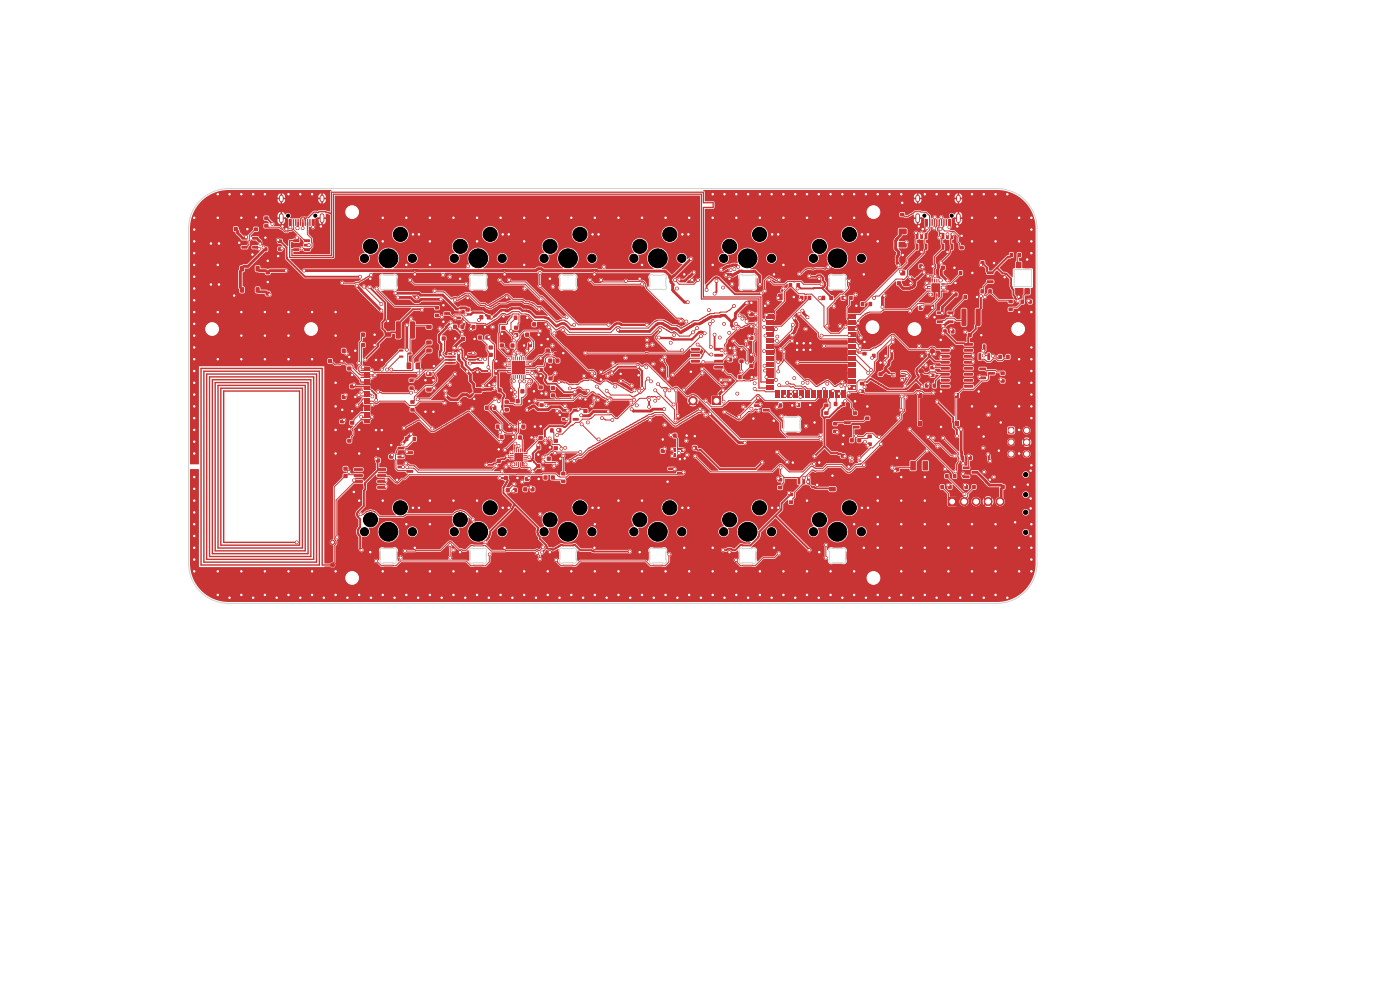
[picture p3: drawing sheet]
<svg xmlns="http://www.w3.org/2000/svg" width="297mm" height="210mm" viewBox="0 0 297 210" stroke-linecap="round" stroke-linejoin="round" font-family="sans-serif">
<path d="M62.9 115.1h-15.5v-32.1h16.2v32.7h-16.7v-33.3h17.3v33.9h-17.9v-34.5h18.5v35.1h-19.1v-35.7h19.6v36.3h-20.3v-36.9h20.9v37.5h-21.5v-38.1h22.1v38.7h-22.7v-39.3h23.3v39.9h-23.9v-40.5h24.5v41.1h-25.1v-41.7h25.7v41.7h2.2" fill="none" stroke="#c83434" stroke-width=".3"/>
<circle cx="62.9" cy="115" r=".15" fill="#c83434" stroke="#c83434" stroke-width=".21"/>
<g fill="#c83434">
<path d="M117.8 74.7h1v.4h-1z"/>
<path d="M194.7 89.3h.8v1h-.8z"/>
<path d="M194.7 83.3h.8v1h-.8z"/>
<path d="M198.5 89.3h.7v1h-.7z"/>
<path d="M198.5 83.3h.7v1h-.7z"/>
<path d="M169 85.5h.7v.8h-.7z"/>
<path d="M170.7 85.5h.7v.8h-.7z"/>
<path d="M214 65.3h.8v.7h-.8z"/>
<path d="M214 63.6h.8v.7h-.8z"/>
<path d="M81.6 70.5h1.3l.1 .2v.6l-.2 .2-1.1-.1-.1-.2z"/>
<path d="M81.6 68.6h1.3l.1 .2v.6l-.2 .2-1.1-.1-.1-.2z"/>
<path d="M95.1 74.9l1.5-.1 .1 .3-1.5 .1z"/>
<path d="M95.1 75.5h1.5l.1 .3-1.5 .1z"/>
<path d="M95.1 76.2l1.5-.1 .1 .3-1.5 .1z"/>
<path d="M95.1 76.8h1.5l.1 .3-1.5 .1z"/>
<path d="M99.3 76.8h1.5l.1 .3-1.5 .1z"/>
<path d="M99.3 76.2l1.5-.1 .1 .3-1.5 .1z"/>
<path d="M99.3 75.5h1.5l.1 .3-1.5 .1z"/>
<path d="M99.3 74.9l1.5-.1 .1 .3-1.5 .1z"/>
</g>
<circle cx="74.7" cy="122.6" r="2.7" fill="#c83434" stroke="#c83434" stroke-width=".21"/>
<g fill="#c83434">
<path d="M204.4 62.6h.7v.8h-.7z"/>
<path d="M206.1 62.6h.7v.8h-.7z"/>
<path d="M169.7 62.8h.7v.8h-.7z"/>
<path d="M171.4 62.8h.7v.8h-.7z"/>
<path d="M207.8 78h1.3l.1 .5h-1.4z"/>
<path d="M207.8 79.9h1.3l.1 .5h-1.4z"/>
<path d="M209.6 78.9h1.4l.1 .5-1.4 .1z"/>
<path d="M202.7 89.3h.8v1h-.8z"/>
<path d="M202.7 83.3h.8v1h-.8z"/>
<path d="M206.5 89.3h.7v1h-.7z"/>
<path d="M206.5 83.3h.7v1h-.7z"/>
<path d="M180.3 93h.8v.8h-.8z"/>
<path d="M181.9 93h.8v.8h-.8z"/>
<path d="M112 72.8h.8v.8h-.8z"/>
<path d="M113.6 72.8h.8v.8h-.8z"/>
<path d="M49.6 48.2h.8v.8h-.8z"/>
<path d="M51.2 48.2h.8v.8h-.8z"/>
<path d="M112.9 68.4h.8v.8h-.8z"/>
<path d="M114.5 68.4h.8v.8h-.8z"/>
<path d="M146.6 73.8h1.8l.1 .5-1.9 .1z"/>
<path d="M146.6 75.1h1.8l.1 .5-1.9 .1z"/>
<path d="M146.6 76.4l1.8-.1 .1 .5-1.9 .1z"/>
<path d="M146.6 77.6h1.8l.1 .5-1.9 .1z"/>
<path d="M151.5 77.6h1.9v.5l-1.8 .1z"/>
<path d="M151.5 76.4l1.9-.1v.5l-1.8 .1z"/>
<path d="M151.5 75.1h1.9v.5l-1.8 .1z"/>
<path d="M151.5 73.8h1.9v.5l-1.8 .1z"/>
<path d="M74.3 89.3h.8v.8h-.8z"/>
<path d="M74.3 87.7h.8v.8h-.8z"/>
<path d="M165.1 62.3h.7l.2 .1v1.1l-.1 .2h-.6l-.2-.1z"/>
<path d="M167 62.3h.7l.2 .1v1.1l-.1 .2h-.6l-.2-.1z"/>
<path d="M212.3 102.9h.8v.8h-.8z"/>
<path d="M213.9 102.9h.8v.8h-.8z"/>
<path d="M90.5 77.3h1v.7h-1z"/>
<path d="M90.5 74h1v.7h-1z"/>
<path d="M90.5 72.3h1v.7h-1z"/>
<path d="M90.5 69h1v.7h-1z"/>
</g>
<circle cx="185.3" cy="122.6" r="2.7" fill="#c83434" stroke="#c83434" stroke-width=".21"/>
<g fill="#c83434">
<path d="M84 68.2h.8l.2 .1 .1 3.3-.2 .2-.7 .1-.2-.2z"/>
<path d="M87 68.2h.8l.2 .1 .1 3.3-.2 .2-.7 .1-.2-.2z"/>
<path d="M199.5 102.9h.7v.8h-.7z"/>
<path d="M201.2 102.9h.7v.8h-.7z"/>
<path d="M79.8 97.3h.8v.8h-.8z"/>
<path d="M79.8 95.7h.8v.8h-.8z"/>
<path d="M84.4 98.8h1.3l.1 .5h-1.4z"/>
<path d="M84.4 100.7h1.3l.1 .5h-1.4z"/>
<path d="M86.2 99.7h1.4l.1 .5-1.4 .1z"/>
<path d="M123.8 86.8h.8v.8h-.8z"/>
<path d="M123.8 85.2h.8v.8h-.8z"/>
<path d="M109.1 70.7h.8v.8h-.8z"/>
<path d="M109.1 69.1h.8v.8h-.8z"/>
<path d="M116.3 76.1h.8v.8h-.8z"/>
<path d="M117.9 76.1h.8v.8h-.8z"/>
<path d="M114.3 81.8h.8v.8h-.8z"/>
<path d="M114.3 80.2h.8v.8h-.8z"/>
<path d="M141.8 99.2h1.3l.1 .5h-1.4z"/>
<path d="M141.8 101.1h1.3l.1 .5h-1.4z"/>
<path d="M143.6 100.1h1.4l.1 .5-1.4 .1z"/>
<path d="M159 71.3h.8v.8h-.8z"/>
<path d="M159 69.7h.8v.8h-.8z"/>
<path d="M114.3 78.1h.8v.8h-.8z"/>
<path d="M114.3 76.5h.8v.8h-.8z"/>
<path d="M107.1 86.6h.8v.7h-.8z"/>
<path d="M107.1 84.9h.8v.7h-.8z"/>
<path d="M189.2 78.6h.6v.2l-.6 .1z"/>
<path d="M189.2 79.1h.6v.2l-.6 .1z"/>
<path d="M189.2 79.6h.6v.2l-.6 .1z"/>
<path d="M189.2 80.1h.6v.2l-.6 .1z"/>
<path d="M191.2 80.1h.6v.2l-.6 .1z"/>
<path d="M191.2 79.6h.6v.2l-.6 .1z"/>
<path d="M191.2 79.1h.6v.2l-.6 .1z"/>
<path d="M191.2 78.6h.6v.2l-.6 .1z"/>
<path d="M190.1 78.7h.8v1.6h-.8z"/>
<path d="M181 87.3h.8v.7h-.8z"/>
<path d="M181 85.6h.8v.7h-.8z"/>
</g>
<circle cx="74.7" cy="45" r="2.7" fill="#c83434" stroke="#c83434" stroke-width=".21"/>
<g fill="#c83434">
<path d="M203.8 96.7h.7v.8h-.7z"/>
<path d="M205.5 96.7h.7v.8h-.7z"/>
<path d="M211.8 75.3h.7v.8h-.7z"/>
<path d="M213.5 75.3h.7v.8h-.7z"/>
<path d="M76.6 72.8h.8v.8h-.8z"/>
<path d="M78.2 72.8h.8v.8h-.8z"/>
<path d="M105.2 90.1h.7v.8h-.7z"/>
<path d="M106.9 90.1h.7v.8h-.7z"/>
<path d="M86.9 82h.8v.7h-.8z"/>
<path d="M86.9 80.3h.8v.7h-.8z"/>
<path d="M143 95.1h.4v.3h-.4z"/>
<path d="M143 95.6h.4v.3h-.4z"/>
<path d="M143 96.1h.4v.3h-.4z"/>
<path d="M143 96.6h.4v.3h-.4z"/>
<path d="M143.6 96.6h.3v.4h-.3z"/>
<path d="M144.1 96.6h.3v.4h-.3z"/>
<path d="M144.6 96.6h.3v.3h-.3z"/>
<path d="M144.6 96.1h.3v.3h-.3z"/>
<path d="M144.6 95.6h.3v.3h-.3z"/>
<path d="M144.6 95.1h.3v.3h-.3z"/>
<path d="M144.1 95.1h.3v.3h-.3z"/>
<path d="M143.6 95.1h.3v.3h-.3z"/>
<path d="M116 96.9h.8v.8h-.8z"/>
<path d="M117.6 96.9h.8v.8h-.8z"/>
</g>
<g fill="#c83434" stroke="#c83434" stroke-width=".21">
<circle cx="70.5" cy="119.9" r=".45"/>
<circle cx="63" cy="115.1" r=".3"/>
<circle cx="70.5" cy="115" r=".45"/>
</g>
<g fill="#c83434">
<path d="M72.2 89.1h.8v.7h-.8z"/>
<path d="M72.2 87.4h.8v.7h-.8z"/>
<path d="M55.9 52.5h.8v.8h-.8z"/>
<path d="M55.9 50.9h.8v.8h-.8z"/>
<path d="M179.1 89.4h1.3l.1 .5h-1.4z"/>
<path d="M179.1 91.3h1.3l.1 .5h-1.4z"/>
<path d="M180.9 90.3h1.4l.1 .5-1.4 .1z"/>
<path d="M201.1 105.6h1.7v1.7h-1.7z"/>
</g>
<g fill="#c83434" stroke="#c83434" stroke-width=".21">
<circle cx="204.5" cy="106.4" r=".85"/>
<circle cx="207.1" cy="106.4" r=".85"/>
<circle cx="209.6" cy="106.4" r=".85"/>
<circle cx="212.2" cy="106.4" r=".85"/>
</g>
<g fill="#c83434">
<path d="M156.6 79.6h.7v.8h-.7z"/>
<path d="M158.3 79.6h.7v.8h-.7z"/>
<path d="M114.5 85.6h.8v.7h-.8z"/>
<path d="M114.5 83.9h.8v.7h-.8z"/>
<path d="M94.2 65.3h1.2l.1 .5h-1.2z"/>
<path d="M94.2 66.2h1.2l.1 .5-1.2 .1z"/>
<path d="M94.2 67.2h1.2l.1 .5h-1.2z"/>
<path d="M96.5 67.2h1.2l.1 .5h-1.2z"/>
<path d="M96.5 65.3h1.2l.1 .5h-1.2z"/>
<path d="M92.3 66.6h.8v.7h-.8z"/>
<path d="M92.3 64.9h.8v.7h-.8z"/>
<path d="M156.9 76.3h.8v.7h-.8z"/>
<path d="M156.9 74.6h.8v.7h-.8z"/>
<path d="M101.4 71.2h.8v.8h-.8z"/>
<path d="M103 71.2h.8v.8h-.8z"/>
<path d="M109 67h.7v.8h-.7z"/>
<path d="M110.7 67h.7v.8h-.7z"/>
<path d="M74.3 81.6h.8v.8h-.8z"/>
<path d="M74.3 80h.8v.8h-.8z"/>
</g>
<circle cx="194" cy="69.8" r="2.7" fill="#c83434" stroke="#c83434" stroke-width=".21"/>
<g fill="#c83434">
<path d="M167.4 106.2h.8v.7h-.8z"/>
<path d="M167.4 104.5h.8v.7h-.8z"/>
</g>
<circle cx="185.1" cy="69.4" r="2.7" fill="#c83434" stroke="#c83434" stroke-width=".21"/>
<g fill="#c83434">
<path d="M86.3 76.9h.7l.2 .1 .1 1.1-.2 .2h-.6l-.2-.1z"/>
<path d="M88.2 76.9h.7l.2 .1v1.1l-.1 .2h-.6l-.2-.1z"/>
<path d="M53.9 48.3h.8v.7h-.8z"/>
<path d="M53.9 46.6h.8v.7h-.8z"/>
<path d="M113.8 98.5h.8v.8h-.8z"/>
<path d="M113.8 96.9h.8v.8h-.8z"/>
<path d="M195 56.1h.7v.8h-.7z"/>
<path d="M196.7 56.1h.7v.8h-.7z"/>
<path d="M178.4 96.3h.8v.8h-.8z"/>
<path d="M178.4 94.7h.8v.8h-.8z"/>
<path d="M62.2 50.8h1.2l.1 .5h-1.2z"/>
<path d="M62.2 51.7h1.2l.1 .5-1.2 .1z"/>
<path d="M62.2 52.7h1.2l.1 .5h-1.2z"/>
<path d="M64.5 52.7h1.2l.1 .5h-1.2z"/>
<path d="M64.5 51.7h1.2l.1 .5-1.2 .1z"/>
<path d="M64.5 50.8h1.2l.1 .5h-1.2z"/>
<path d="M199.6 56.4h.8v.8h-.8z"/>
<path d="M201.2 56.4h.8v.8h-.8z"/>
<path d="M174.3 62.8h.7v.8h-.7z"/>
<path d="M176 62.8h.7v.8h-.7z"/>
<path d="M183.6 88.4h.8v.7h-.8z"/>
<path d="M183.6 86.7h.8v.7h-.8z"/>
<path d="M184.1 93.9h.8v.7h-.8z"/>
<path d="M184.1 92.2h.8v.7h-.8z"/>
<path d="M196.6 60.1h.8v.2l-.7 .1z"/>
<path d="M196.6 60.6h.8v.2l-.7 .1z"/>
<path d="M196.6 61.1h.8v.2l-.7 .1z"/>
<path d="M196.6 61.6h.8v.2l-.7 .1z"/>
<path d="M197.6 62.1h.3l-.1 .8-.2-.1z"/>
<path d="M198.1 62.1h.3l-.1 .8-.2-.1z"/>
<path d="M198.6 62.1h.3l-.1 .8-.2-.1z"/>
<path d="M199.1 62.1h.3l-.1 .8-.2-.1z"/>
<path d="M199.6 61.6h.7l.1 .2-.8 .1z"/>
<path d="M199.6 61.1h.7l.1 .2-.8 .1z"/>
<path d="M199.6 60.6h.7l.1 .2-.8 .1z"/>
<path d="M199.6 60.1h.7l.1 .2-.8 .1z"/>
<path d="M199.1 59.1l.3 .1-.1 .7h-.2z"/>
<path d="M198.6 59.1l.3 .1-.1 .7h-.2z"/>
<path d="M198.1 59.1l.3 .1-.1 .7h-.2z"/>
<path d="M197.6 59.1l.3 .1-.1 .7h-.2z"/>
<path d="M197.7 60.2h1.6v1.6h-1.6z"/>
<path d="M167.3 60.1h.7v.8h-.7z"/>
<path d="M169 60.1h.7v.8h-.7z"/>
<path d="M176.9 85.3h.7v.8h-.7z"/>
<path d="M178.6 85.3h.7v.8h-.7z"/>
<path d="M212.3 80.5h.8v.7h-.8z"/>
<path d="M212.3 78.8h.8v.7h-.8z"/>
</g>
<circle cx="216" cy="69.8" r="2.7" fill="#c83434" stroke="#c83434" stroke-width=".21"/>
<g fill="#c83434">
<path d="M216.5 63.6h.7v.8h-.7z"/>
<path d="M218.2 63.6h.7v.8h-.7z"/>
<path d="M84.4 94.8h1.3l.1 .5h-1.4z"/>
<path d="M84.4 96.7h1.3l.1 .5h-1.4z"/>
<path d="M86.2 95.7h1.4l.1 .5-1.4 .1z"/>
</g>
<circle cx="66" cy="69.8" r="2.7" fill="#c83434" stroke="#c83434" stroke-width=".21"/>
<g fill="#c83434">
<path d="M103.7 74.9h.8v.8h-.8z"/>
<path d="M103.7 73.3h.8v.8h-.8z"/>
<path d="M199.6 72.8h1.8l.1 .5h-1.9z"/>
<path d="M199.6 74.1l1.8-.1 .1 .5-1.9 .1z"/>
<path d="M199.6 75.3h1.8l.1 .5-1.9 .1z"/>
<path d="M199.6 76.6h1.8l.1 .5-1.9 .1z"/>
<path d="M199.6 77.9l1.8-.1 .1 .5-1.9 .1z"/>
<path d="M199.6 79.1h1.8l.1 .5-1.9 .1z"/>
<path d="M199.6 80.4h1.8l.1 .5-1.9 .1z"/>
<path d="M199.6 81.7h1.8l.1 .5h-1.9z"/>
<path d="M204.5 81.7h1.9v.5h-1.8z"/>
<path d="M204.5 80.4h1.9v.5l-1.8 .1z"/>
<path d="M204.5 79.1h1.9v.5l-1.8 .1z"/>
<path d="M204.5 77.9l1.9-.1v.5l-1.8 .1z"/>
<path d="M204.5 76.6h1.9v.5l-1.8 .1z"/>
<path d="M204.5 75.3h1.9v.5l-1.8 .1z"/>
<path d="M204.5 74.1l1.9-.1v.5l-1.8 .1z"/>
<path d="M204.5 72.8h1.9v.5h-1.8z"/>
<path d="M85.9 92.7h.7v.8h-.7z"/>
<path d="M87.6 92.7h.7v.8h-.7z"/>
<path d="M174.9 87.3h.8v.7h-.8z"/>
<path d="M174.9 85.6h.8v.7h-.8z"/>
<path d="M102.9 86.1h.7v.8h-.7z"/>
<path d="M104.6 86.1h.7v.8h-.7z"/>
<path d="M73.7 77.8h.8v.8h-.8z"/>
<path d="M73.7 76.2h.8v.8h-.8z"/>
<path d="M113.8 94.5h.8v.8h-.8z"/>
<path d="M115.4 94.5h.8v.8h-.8z"/>
<path d="M209.4 57.6h1.3l.1 .5h-1.4z"/>
<path d="M209.4 59.5h1.3l.1 .5h-1.4z"/>
<path d="M211.2 58.5h1.4l.1 .5-1.4 .1z"/>
<path d="M176.8 91.2h.8v.7h-.8z"/>
<path d="M176.8 89.5h.8v.7h-.8z"/>
<path d="M198.7 66.1h1.2l.1 .5h-1.2z"/>
<path d="M198.7 67h1.2l.1 .5-1.2 .1z"/>
<path d="M198.7 68h1.2l.1 .5h-1.2z"/>
<path d="M201 68h1.2l.1 .5h-1.2z"/>
<path d="M201 66.1h1.2l.1 .5h-1.2z"/>
<path d="M72.5 74h.8v.8h-.8z"/>
<path d="M74.1 74h.8v.8h-.8z"/>
<path d="M194.9 64.9h.8v.8h-.8z"/>
<path d="M196.5 64.9h.8v.8h-.8z"/>
<path d="M106.4 69.2h.8v.8h-.8z"/>
<path d="M106.4 67.6h.8v.8h-.8z"/>
<path d="M90.5 82.3h1v.7h-1z"/>
<path d="M90.5 79h1v.7h-1z"/>
<path d="M106.9 101h.8v.8h-.8z"/>
<path d="M108.5 101h.8v.8h-.8z"/>
<path d="M191 45.2h.8v.7h-.8z"/>
<path d="M191 43.5h.8v.7h-.8z"/>
<path d="M106.1 72.9h.8v.8h-.8z"/>
<path d="M106.1 71.3h.8v.8h-.8z"/>
<path d="M215.6 61.2h1v1.2h-1z"/>
<path d="M215.6 55.6h1v1.2h-1z"/>
<path d="M217.4 61.2h1v1.2h-1z"/>
<path d="M217.4 55.6h1v1.2h-1z"/>
<path d="M109.9 92.4h.8v.8h-.8z"/>
<path d="M111.5 92.4h.8v.8h-.8z"/>
<path d="M119.1 101.8h.8v.7h-.8z"/>
<path d="M119.1 100.1h.8v.7h-.8z"/>
<path d="M98.8 65.3h.8v.8h-.8z"/>
<path d="M98.8 63.7h.8v.8h-.8z"/>
<path d="M114.3 92.5h.8v.8h-.8z"/>
<path d="M114.3 90.9h.8v.8h-.8z"/>
<path d="M208 55.4h.8v.8h-.8z"/>
<path d="M209.6 55.4h.8v.8h-.8z"/>
<path d="M159 66.3h.8v.8h-.8z"/>
<path d="M159 64.7h.8v.8h-.8z"/>
<path d="M100.5 82.4l1.5-.1 .2 .3v.7l-.2 .2-1.4-.1-.2-.2z"/>
<path d="M100.5 79.4h1.5l.2 .2v.7l-.2 .2h-1.4l-.2-.2z"/>
<path d="M105.6 82.4h.8v.8h-.8z"/>
<path d="M107.2 82.4h.8v.8h-.8z"/>
<path d="M72.9 100.6h.8v.8h-.8z"/>
<path d="M72.9 99h.8v.8h-.8z"/>
<path d="M205.3 70.7h.8v.8h-.8z"/>
<path d="M206.9 70.7h.8v.8h-.8z"/>
<path d="M204 65.5h.8l.2 .1v3.3l-.1 .2-.7 .1-.2-.2z"/>
<path d="M207 65.5h.8l.2 .1v3.3l-.1 .2-.7 .1-.2-.2z"/>
<path d="M203.4 57.5h.7v.8h-.7z"/>
<path d="M205.1 57.5h.7v.8h-.7z"/>
<path d="M111.4 101.2h.8v.8h-.8z"/>
<path d="M113 101.2h.8v.8h-.8z"/>
<path d="M115.3 100.9h.8v.8h-.8z"/>
<path d="M116.9 100.9h.8v.8h-.8z"/>
<path d="M185 75.1h.7v.8h-.7z"/>
<path d="M186.7 75.1h.7v.8h-.7z"/>
<path d="M67 46.5l.5 .1v1.3l-.5-.1z"/>
<path d="M66.2 46.5l.5 .1v1.3l-.5-.1z"/>
<path d="M65.1 46.5h.3l-.1 1.4-.2-.1z"/>
<path d="M64.1 46.5h.3l-.1 1.4-.2-.1z"/>
<path d="M63.6 46.5h.3l-.1 1.4-.2-.1z"/>
<path d="M62.6 46.5h.3l-.1 1.4-.2-.1z"/>
<path d="M61.3 46.5l.5 .1v1.3l-.5-.1z"/>
<path d="M60.5 46.5l.5 .1v1.3l-.5-.1z"/>
<path d="M62.1 46.5h.3l-.1 1.4-.2-.1z"/>
<path d="M63.1 46.5h.3l-.1 1.4-.2-.1z"/>
<path d="M64.6 46.5h.3l-.1 1.4-.2-.1z"/>
<path d="M65.6 46.5h.3l-.1 1.4-.2-.1z"/>
</g>
<path d="M59.7 41.8v.6M59.7 45.7v1.1M68.3 41.8v.6M68.3 45.7v1.1" fill="none" stroke="#c83434" stroke-width="1"/>
<g fill="#c83434">
<path d="M154.5 75.9h.8v.8h-.8z"/>
<path d="M154.5 74.3h.8v.8h-.8z"/>
<path d="M182.6 64.1h.7v.8h-.7z"/>
<path d="M184.3 64.1h.7v.8h-.7z"/>
<path d="M59 52.5h.8v.7h-.8z"/>
<path d="M59 50.8h.8v.7h-.8z"/>
</g>
<circle cx="195.4" cy="78.7" r=".5" fill="#c83434" stroke="#c83434" stroke-width=".21"/>
<g fill="#c83434">
<path d="M147 94.6h.8v.8h-.8z"/>
<path d="M147 93h.8v.8h-.8z"/>
<path d="M72.5 83.8h.8v.8h-.8z"/>
<path d="M74.1 83.8h.8v.8h-.8z"/>
<path d="M196.2 81.4h.7v.8h-.7z"/>
<path d="M197.9 81.4h.7v.8h-.7z"/>
<path d="M101.7 66.9h.8v.8h-.8z"/>
<path d="M103.3 66.9h.8v.8h-.8z"/>
<path d="M100 69h.8v.8h-.8z"/>
<path d="M101.6 69h.8v.8h-.8z"/>
<path d="M107.7 76.5h.6l.2 .2h-.8z"/>
<path d="M107.7 76.9h.7l.1 .2h-.8z"/>
<path d="M107.7 77.3h.7l.1 .2h-.8z"/>
<path d="M107.7 77.7h.7l.1 .2h-.8z"/>
<path d="M107.7 78.1h.7l.1 .2h-.8z"/>
<path d="M107.7 78.5h.7l.1 .2h-.8z"/>
<path d="M107.7 78.9h.7l.1 .2h-.8z"/>
<path d="M107.7 79.3l.8 .1-.8 .1z"/>
<path d="M108.5 79.6h.2l-.1 .8-.1-.1z"/>
<path d="M108.9 79.6h.2l-.1 .8-.1-.1z"/>
<path d="M109.3 79.6h.2l-.1 .8-.1-.1z"/>
<path d="M109.7 79.6h.2l-.1 .8-.1-.1z"/>
<path d="M110.1 79.6h.2l-.1 .8-.1-.1z"/>
<path d="M110.5 79.6h.2l-.1 .8-.1-.1z"/>
<path d="M110.9 79.6h.2l-.1 .8-.1-.1z"/>
<path d="M111.3 79.6l.2 .1-.1 .7-.1-.1z"/>
<path d="M111.6 79.3h.7l.1 .2h-.7z"/>
<path d="M111.6 78.9h.7l.1 .2h-.8z"/>
<path d="M111.6 78.5h.7l.1 .2h-.8z"/>
<path d="M111.6 78.1h.7l.1 .2h-.8z"/>
<path d="M111.6 77.7h.7l.1 .2h-.8z"/>
<path d="M111.6 77.3h.7l.1 .2h-.8z"/>
<path d="M111.6 76.9h.7l.1 .2h-.8z"/>
<path d="M111.6 76.5h.7l.1 .2h-.8z"/>
<path d="M111.3 75.7h.2l-.1 .8z"/>
<path d="M110.9 75.7h.2l-.1 .8-.1-.1z"/>
<path d="M110.5 75.7h.2l-.1 .8-.1-.1z"/>
<path d="M110.1 75.7h.2l-.1 .8-.1-.1z"/>
<path d="M109.7 75.7h.2l-.1 .8-.1-.1z"/>
<path d="M109.3 75.7h.2l-.1 .8-.1-.1z"/>
<path d="M108.9 75.7h.2l-.1 .8-.1-.1z"/>
<path d="M108.5 75.7h.2l-.1 .8-.1-.2z"/>
<path d="M108.7 76.7h2.6v2.6h-2.6z"/>
<path d="M190.3 59.7h.8v.8h-.8z"/>
<path d="M191.9 59.7h.8v.8h-.8z"/>
<path d="M186.4 79h.8v.8h-.8z"/>
<path d="M186.4 77.4h.8v.8h-.8z"/>
<path d="M111 103.4h.8v.8h-.8z"/>
<path d="M112.6 103.4h.8v.8h-.8z"/>
<path d="M197.4 79.3h.8v.7h-.8z"/>
<path d="M197.4 77.6h.8v.7h-.8z"/>
<path d="M73.7 93.2h.8v.7h-.8z"/>
<path d="M73.7 91.5h.8v.7h-.8z"/>
<path d="M202.3 62.1h.8v.8h-.8z"/>
<path d="M202.3 60.5h.8v.8h-.8z"/>
<path d="M110.4 82.6h.8v.8h-.8z"/>
<path d="M112 82.6h.8v.8h-.8z"/>
<path d="M104.9 78.7h.8v.8h-.8z"/>
<path d="M104.9 77.1h.8v.8h-.8z"/>
<path d="M77.2 89.4h1.2v.3h-1.2z"/>
<path d="M77.2 88.9h1.2v.3h-1.2z"/>
<path d="M77.2 88.4h1.2v.3h-1.2z"/>
<path d="M77.2 87.9h1.2v.3h-1.2z"/>
<path d="M77.2 87.4h1.2v.3h-1.2z"/>
<path d="M77.2 86.9h1.2v.3h-1.2z"/>
<path d="M77.2 86.4h1.2v.3h-1.2z"/>
<path d="M77.2 85.9h1.2v.3h-1.2z"/>
<path d="M77.2 85.4h1.2v.3h-1.2z"/>
<path d="M77.2 84.9h1.2v.3h-1.2z"/>
<path d="M77.2 84.4h1.2v.3h-1.2z"/>
<path d="M77.2 83.9h1.2v.3h-1.2z"/>
<path d="M77.2 83.4h1.2v.3h-1.2z"/>
<path d="M77.2 82.9h1.2v.3h-1.2z"/>
<path d="M77.2 82.4h1.2v.3h-1.2z"/>
<path d="M77.2 81.9h1.2v.3h-1.2z"/>
<path d="M77.2 81.4h1.2v.3h-1.2z"/>
<path d="M77.2 80.9h1.2v.3h-1.2z"/>
<path d="M77.2 80.4h1.2v.3h-1.2z"/>
<path d="M77.2 79.9h1.2v.3h-1.2z"/>
<path d="M77.2 79.4h1.2v.3h-1.2z"/>
<path d="M77.2 78.9h1.2v.3h-1.2z"/>
<path d="M77.2 78.4h1.2v.3h-1.2z"/>
<path d="M77.2 77.9h1.2v.3h-1.2z"/>
<path d="M79.1 90.2h2.5v2h-2.5z"/>
<path d="M79.1 75.4h2.5v2h-2.5z"/>
<path d="M208 61.4h.7v.8h-.7z"/>
<path d="M209.7 61.4h.7v.8h-.7z"/>
<path d="M191 57.4h1v1h-1z"/>
<path d="M191 54.6h1v1h-1z"/>
<path d="M204.6 102.9h.7v.8h-.7z"/>
<path d="M206.3 102.9h.7v.8h-.7z"/>
<path d="M207.6 74.9l.5 .1v1.4l-.5-.1z"/>
<path d="M209.5 74.9l.5 .1v1.4l-.5-.1z"/>
<path d="M208.5 73.1h.6l-.1 1.4-.5-.1z"/>
</g>
<circle cx="45" cy="69.8" r="2.7" fill="#c83434" stroke="#c83434" stroke-width=".21"/>
<g fill="#c83434">
<path d="M183 74.7h.8v.7h-.8z"/>
<path d="M183 73h.8v.7h-.8z"/>
<path d="M116.4 79.9h.8v.8h-.8z"/>
<path d="M116.4 78.3h.8v.8h-.8z"/>
<path d="M194.3 51.7l.5 .1v1.2l-.5-.1z"/>
<path d="M195.2 51.7l.6 .1-.1 1.2-.5-.1z"/>
<path d="M196.2 51.7l.5 .1v1.2l-.5-.1z"/>
<path d="M196.2 49.4l.5 .1v1.2l-.5-.1z"/>
<path d="M195.2 49.4l.6 .1-.1 1.2-.5-.1z"/>
<path d="M194.3 49.4l.5 .1v1.2l-.5-.1z"/>
<path d="M160 85.8h1.3l.1 .5h-1.4z"/>
<path d="M160 87.7h1.3l.1 .5h-1.4z"/>
<path d="M161.8 86.7h1.4l.1 .5-1.4 .1z"/>
<path d="M162.5 65.3h1.5v.9h-1.5z"/>
<path d="M162.5 66.6h1.5v.9h-1.5z"/>
<path d="M162.5 67.9h1.5v.9h-1.5z"/>
<path d="M162.5 69.2h1.5v.9h-1.5z"/>
<path d="M162.5 70.4h1.5v.9h-1.5z"/>
<path d="M162.5 71.7h1.5v.9h-1.5z"/>
<path d="M162.5 73h1.5v.9h-1.5z"/>
<path d="M162.5 74.2h1.5v.9h-1.5z"/>
<path d="M162.5 75.5h1.5v.9h-1.5z"/>
<path d="M162.5 76.8h1.5v.9h-1.5z"/>
<path d="M162.5 78h1.5v.9h-1.5z"/>
<path d="M162.5 79.3h1.5v.9h-1.5z"/>
<path d="M162.5 80.6h1.5v.9h-1.5z"/>
<path d="M162.5 81.9h1.5v.9h-1.5z"/>
<path d="M164.6 82.8h.9v1.5h-.9z"/>
<path d="M165.8 82.8h.9v1.5h-.9z"/>
<path d="M167.1 82.8h.9v1.5h-.9z"/>
<path d="M168.4 82.8h.9v1.5h-.9z"/>
<path d="M169.6 82.8h.9v1.5h-.9z"/>
<path d="M170.9 82.8h.9v1.5h-.9z"/>
<path d="M172.2 82.8h.9v1.5h-.9z"/>
<path d="M173.5 82.8h.9v1.5h-.9z"/>
<path d="M174.7 82.8h.9v1.5h-.9z"/>
<path d="M176 82.8h.9v1.5h-.9z"/>
<path d="M177.3 82.8h.9v1.5h-.9z"/>
<path d="M178.5 82.8h.9v1.5h-.9z"/>
<path d="M180 81.9h1.5v.9h-1.5z"/>
<path d="M180 80.6h1.5v.9h-1.5z"/>
<path d="M180 79.3h1.5v.9h-1.5z"/>
<path d="M180 78h1.5v.9h-1.5z"/>
<path d="M180 76.8h1.5v.9h-1.5z"/>
<path d="M180 75.5h1.5v.9h-1.5z"/>
<path d="M180 74.2h1.5v.9h-1.5z"/>
<path d="M180 73h1.5v.9h-1.5z"/>
<path d="M180 71.7h1.5v.9h-1.5z"/>
<path d="M180 70.4h1.5v.9h-1.5z"/>
<path d="M180 69.2h1.5v.9h-1.5z"/>
<path d="M180 67.9h1.5v.9h-1.5z"/>
<path d="M180 66.6h1.5v.9h-1.5z"/>
<path d="M180 65.3h1.5v.9h-1.5z"/>
</g>
<g fill="#c83434" stroke="#c83434" stroke-width=".21">
<circle cx="169.1" cy="72.8" r=".3"/>
<circle cx="169.1" cy="74.2" r=".3"/>
<circle cx="170.5" cy="72.8" r=".3"/>
</g>
<path d="M168.5 71.6h4v3.9h-4z" fill="#c83434"/>
<g fill="#c83434" stroke="#c83434" stroke-width=".21">
<circle cx="170.5" cy="74.2" r=".3"/>
<circle cx="171.9" cy="72.8" r=".3"/>
<circle cx="171.9" cy="74.2" r=".3"/>
</g>
<g fill="#c83434">
<path d="M175.9 103.3h1.3l.1 .2v.6l-.2 .2-1.1-.1-.1-.2z"/>
<path d="M175.9 101.4h1.3l.1 .2v.6l-.2 .2-1.1-.1-.1-.2z"/>
<path d="M200.5 100.6h.7v.8h-.7z"/>
<path d="M202.2 100.6h.7v.8h-.7z"/>
<path d="M82.6 96.5h.8v.8h-.8z"/>
<path d="M82.6 94.9h.8v.8h-.8z"/>
<path d="M51 56.5h.7v1h-.7z"/>
<path d="M54.3 56.5h.7v1h-.7z"/>
<path d="M203.6 52.2h.8v.7h-.8z"/>
<path d="M203.6 50.5h.8v.7h-.8z"/>
<path d="M109.4 84.7h.8v.8h-.8z"/>
<path d="M111 84.7h.8v.8h-.8z"/>
<path d="M202 46.5l.5 .1v1.3l-.5-.1z"/>
<path d="M201.2 46.5l.5 .1v1.3l-.5-.1z"/>
<path d="M200.1 46.5h.3l-.1 1.4-.2-.1z"/>
<path d="M199.1 46.5h.3l-.1 1.4-.2-.1z"/>
<path d="M198.6 46.5h.3l-.1 1.4-.2-.1z"/>
<path d="M197.6 46.5h.3l-.1 1.4-.2-.1z"/>
<path d="M196.3 46.5l.5 .1v1.3l-.5-.1z"/>
<path d="M195.5 46.5l.5 .1v1.3l-.5-.1z"/>
<path d="M197.1 46.5h.3l-.1 1.4-.2-.1z"/>
<path d="M198.1 46.5h.3l-.1 1.4-.2-.1z"/>
<path d="M199.6 46.5h.3l-.1 1.4-.2-.1z"/>
<path d="M200.6 46.5h.3l-.1 1.4-.2-.1z"/>
</g>
<path d="M194.7 41.8v.6M194.7 45.7v1.1M203.3 41.8v.6M203.3 45.7v1.1" fill="none" stroke="#c83434" stroke-width="1"/>
<g fill="#c83434">
<path d="M189.9 99.2h.8v.8h-.8z"/>
<path d="M189.9 97.6h.8v.8h-.8z"/>
<path d="M140.2 95.3h.8v.8h-.8z"/>
<path d="M140.2 93.7h.8v.8h-.8z"/>
<path d="M200.1 69.9h.7v.8h-.7z"/>
<path d="M201.8 69.9h.7v.8h-.7z"/>
<path d="M116.9 83.5h.8v.8h-.8z"/>
<path d="M116.9 81.9h.8v.8h-.8z"/>
<path d="M110.6 90.1h.8v.8h-.8z"/>
<path d="M112.2 90.1h.8v.8h-.8z"/>
<path d="M97.8 71.5h.8v.8h-.8z"/>
<path d="M99.4 71.5h.8v.8h-.8z"/>
<path d="M199.8 51.7l.5 .1v1.2l-.5-.1z"/>
<path d="M200.7 51.7l.6 .1-.1 1.2-.5-.1z"/>
<path d="M201.7 51.7l.5 .1v1.2l-.5-.1z"/>
<path d="M201.7 49.4l.5 .1v1.2l-.5-.1z"/>
<path d="M200.7 49.4l.6 .1-.1 1.2-.5-.1z"/>
<path d="M199.8 49.4l.5 .1v1.2l-.5-.1z"/>
<path d="M108.1 96.1h.8l.1 .2h-.8z"/>
<path d="M108.1 96.5h.8l.1 .2h-.8z"/>
<path d="M108.1 96.9h.8l.1 .2h-.8z"/>
<path d="M108.1 97.3h.8l.1 .2h-.8z"/>
<path d="M108.1 97.7h.8l.1 .2h-.8z"/>
<path d="M109.1 98l.2 .1v.8l-.2-.1z"/>
<path d="M109.5 98l.2 .1v.8l-.2-.1z"/>
<path d="M109.9 98l.2 .1v.8l-.2-.1z"/>
<path d="M110.3 98l.2 .1v.8l-.2-.1z"/>
<path d="M110.7 98l.2 .1-.1 .8-.1-.1z"/>
<path d="M111 97.7h.8l.1 .2h-.8z"/>
<path d="M111 97.3h.8l.1 .2h-.8z"/>
<path d="M111 96.9h.8l.1 .2h-.8z"/>
<path d="M111 96.5h.8l.1 .2h-.8z"/>
<path d="M111 96.1h.8l.1 .2h-.8z"/>
<path d="M110.7 95.1l.2 .1-.1 .8-.1-.1z"/>
<path d="M110.3 95.1l.2 .1v.8l-.2-.1z"/>
<path d="M109.9 95.1l.2 .1v.8l-.2-.1z"/>
<path d="M109.5 95.1l.2 .1v.8l-.2-.1z"/>
<path d="M109.1 95.1l.2 .1v.8l-.2-.1z"/>
<path d="M109.2 96.2h1.6v1.6h-1.6z"/>
<path d="M117.5 94.7h.8v.8h-.8z"/>
<path d="M117.5 93.1h.8v.8h-.8z"/>
<path d="M107.3 103.6h.8v.8h-.8z"/>
<path d="M108.9 103.6h.8v.8h-.8z"/>
<path d="M56.1 47.6h.8v.7h-.8z"/>
<path d="M56.1 45.9h.8v.7h-.8z"/>
<path d="M165.1 103.1h.8v.7h-.8z"/>
<path d="M165.1 101.4h.8v.7h-.8z"/>
<path d="M84.7 74.2l.8-.1 .1 .4-.9 .1z"/>
<path d="M84.7 75.5l.8-.1 .1 .4-.9 .1z"/>
<path d="M86.5 74.8h.8v.4h-.8z"/>
<path d="M51 61h.7v1h-.7z"/>
<path d="M54.3 61h.7v1h-.7z"/>
<path d="M75.1 99.3h1.8l.1 .5-1.9 .1z"/>
<path d="M75.1 100.6h1.8l.1 .5-1.9 .1z"/>
<path d="M75.1 101.9l1.8-.1 .1 .5-1.9 .1z"/>
<path d="M75.1 103.1h1.8l.1 .5-1.9 .1z"/>
<path d="M80 103.1h1.9v.5l-1.8 .1z"/>
<path d="M80 101.9l1.9-.1v.5l-1.8 .1z"/>
<path d="M80 100.6h1.9v.5l-1.8 .1z"/>
<path d="M80 99.3h1.9v.5l-1.8 .1z"/>
<path d="M165.2 85.6h.7v.8h-.7z"/>
<path d="M166.9 85.6h.7v.8h-.7z"/>
</g>
<g fill="#c83434" stroke="#c83434" stroke-width=".21">
<circle cx="117.8" cy="74.9" r=".25"/>
<circle cx="118.8" cy="74.9" r=".25"/>
</g>
<g fill="#c83434">
<path d="M182.5 82.7h.8v.7h-.8z"/>
<path d="M182.5 81h.8v.7h-.8z"/>
</g>
<circle cx="185.3" cy="45" r="2.7" fill="#c83434" stroke="#c83434" stroke-width=".21"/>
<g fill="#c83434">
<path d="M180.3 97h.6v.3h-.6z"/>
<path d="M180.3 97.7h.6v.2h-.6z"/>
<path d="M180.3 98.3h.6v.3h-.6z"/>
<path d="M182.1 98.3h.6v.3h-.6z"/>
<path d="M182.1 97.7h.6v.2h-.6z"/>
<path d="M182.1 97h.6v.3h-.6z"/>
<path d="M69.6 76.2h.8v.8h-.8z"/>
<path d="M71.2 76.2h.8v.8h-.8z"/>
<path d="M204.3 99h1.3l.1 .5h-1.4z"/>
<path d="M204.3 100.9h1.3l.1 .5h-1.4z"/>
<path d="M206.1 99.9h1.4l.1 .5-1.4 .1z"/>
<path d="M115.8 74h.8v.8h-.8z"/>
<path d="M115.8 72.4h.8v.8h-.8z"/>
<path d="M119.2 86.8h1.2l.1 .5h-1.2z"/>
<path d="M119.2 87.7h1.2l.1 .5-1.2 .1z"/>
<path d="M119.2 88.7h1.2l.1 .5h-1.2z"/>
<path d="M121.5 88.7h1.2l.1 .5h-1.2z"/>
<path d="M121.5 86.8h1.2l.1 .5h-1.2z"/>
<path d="M106 92.3h.8v.8h-.8z"/>
<path d="M107.6 92.3h.8v.8h-.8z"/>
<path d="M111.4 70.6h.8v.8h-.8z"/>
<path d="M113 70.6h.8v.8h-.8z"/>
<path d="M96.1 68.9h.8v.8h-.8z"/>
<path d="M97.7 68.9h.8v.8h-.8z"/>
<path d="M76.6 70.6h.8v.8h-.8z"/>
<path d="M78.2 70.6h.8v.8h-.8z"/>
<path d="M159 77.3h.8v.8h-.8z"/>
<path d="M159 75.7h.8v.8h-.8z"/>
<path d="M108.3 72.9h.8v.8h-.8z"/>
<path d="M109.9 72.9h.8v.8h-.8z"/>
</g>
<circle cx="197.8" cy="74.5" r=".5" fill="#c83434" stroke="#c83434" stroke-width=".21"/>
<g fill="#c83434">
<path d="M178.5 62.8h.7v.8h-.7z"/>
<path d="M180.2 62.8h.7v.8h-.7z"/>
<path d="M142.8 92h.7v.8h-.7z"/>
<path d="M144.5 92h.7v.8h-.7z"/>
<path d="M56.4 61.9h.8v.8h-.8z"/>
<path d="M56.4 60.3h.8v.8h-.8z"/>
<path d="M193.1 97.8l1.2 .1-.1 1.9-1.1-.1z"/>
<path d="M195.7 97.8l1.2 .1-.1 1.9-1.1-.1z"/>
<path d="M172.2 101.3h.6l-.1 1.5-.5-.1z"/>
<path d="M171.2 101.3h.6l-.1 1.5-.5-.1z"/>
<path d="M170.2 101.3h.6l-.1 1.5-.5-.1z"/>
<path d="M169.2 101.3h.6l-.1 1.5-.5-.1z"/>
<path d="M173.3 97.3l.8-.1 .3 .2v1.4l-.2 .2h-.8l-.2-.1z"/>
<path d="M167.7 97.3l.8-.1 .3 .2v1.4l-.2 .2h-.7l-.3-.1z"/>
<path d="M56.4 57.4h.8v.8h-.8z"/>
<path d="M56.4 55.8h.8v.8h-.8z"/>
<path d="M93.7 71.4h.8v.8h-.8z"/>
<path d="M95.3 71.4h.8v.8h-.8z"/>
<path d="M87.1 86.6h.8v.7h-.8z"/>
<path d="M87.1 84.9h.8v.7h-.8z"/>
<path d="M214.2 53.7h.7v.8h-.7z"/>
<path d="M215.9 53.7h.7v.8h-.7z"/>
<path d="M116.7 90.9h.7v.8h-.7z"/>
<path d="M118.4 90.9h.7v.8h-.7z"/>
<path d="M105.4 97.4h.8v.8h-.8z"/>
<path d="M105.4 95.8h.8v.8h-.8z"/>
<path d="M190.7 51.3h1.5l.2 .2v.9l-.3 .1h-1.3l-.2-.2z"/>
<path d="M190.7 48.5h1.5l.2 .2v.9l-.3 .1h-1.3l-.2-.2z"/>
<path d="M51.2 50.3h1.2l.1 .5h-1.2z"/>
<path d="M51.2 51.2h1.2l.1 .5-1.2 .1z"/>
<path d="M51.2 52.2h1.2l.1 .5h-1.2z"/>
<path d="M53.5 52.2h1.2l.1 .5h-1.2z"/>
<path d="M53.5 50.3h1.2l.1 .5h-1.2z"/>
<path d="M151.1 84.1h1.8v1.8h-1.8z"/>
</g>
<circle cx="147" cy="85" r=".9" fill="#c83434" stroke="#c83434" stroke-width=".21"/>
<path d="M213.9 90.7h1.2v1.2h-1.2z" fill="#c83434"/>
<g fill="#c83434" stroke="#c83434" stroke-width=".21">
<circle cx="214.5" cy="93.8" r=".7"/>
<circle cx="214.5" cy="96.3" r=".7"/>
<circle cx="217.8" cy="96.3" r=".7"/>
<circle cx="217.8" cy="93.8" r=".7"/>
<circle cx="217.8" cy="91.3" r=".7"/>
<circle cx="179.4" cy="69.3" r=".3"/>
<circle cx="159" cy="71.3" r=".3"/>
<circle cx="162.1" cy="67.9" r=".3"/>
<circle cx="156.9" cy="66.9" r=".3"/>
<circle cx="194.8" cy="83.4" r=".3"/>
<circle cx="158.4" cy="68.3" r=".3"/>
<circle cx="158.4" cy="68.1" r=".3"/>
<circle cx="208.6" cy="74.4" r=".3"/>
<circle cx="91.2" cy="126.2" r=".3"/>
<circle cx="131.2" cy="46.2" r=".3"/>
<circle cx="50.7" cy="51.5" r=".3"/>
<circle cx="173.7" cy="41.2" r=".3"/>
<circle cx="125.7" cy="107.7" r=".3"/>
<circle cx="154.8" cy="59.1" r=".3"/>
<circle cx="41.2" cy="106.2" r=".3"/>
<circle cx="211.2" cy="111.2" r=".3"/>
<circle cx="125.7" cy="49.7" r=".3"/>
<circle cx="108.7" cy="126.8" r=".3"/>
<circle cx="46.2" cy="56.2" r=".3"/>
<circle cx="108.5" cy="82.8" r=".3"/>
<circle cx="144.2" cy="97.4" r=".3"/>
<circle cx="218.8" cy="66.2" r=".3"/>
<circle cx="211.2" cy="121.2" r=".3"/>
<circle cx="51.2" cy="76.2" r=".3"/>
<circle cx="106.5" cy="70.8" r=".3"/>
<circle cx="180" cy="99" r=".3"/>
<circle cx="94.1" cy="68.2" r=".3"/>
<circle cx="216.2" cy="86.2" r=".3"/>
<circle cx="102.9" cy="69.4" r=".3"/>
<circle cx="59.9" cy="48" r=".3"/>
<circle cx="196.2" cy="101.2" r=".3"/>
<circle cx="144.8" cy="49.7" r=".3"/>
<circle cx="206.2" cy="51.2" r=".3"/>
<circle cx="56.2" cy="71.2" r=".3"/>
<circle cx="59" cy="54.3" r=".3"/>
<circle cx="186.2" cy="116.2" r=".3"/>
<circle cx="41.2" cy="91.2" r=".3"/>
<circle cx="114.9" cy="83.4" r=".3"/>
<circle cx="107.1" cy="116.2" r=".3"/>
<circle cx="41.2" cy="78.7" r=".3"/>
<circle cx="106.2" cy="46.2" r=".3"/>
<circle cx="171.2" cy="106.2" r=".3"/>
<circle cx="173.8" cy="98.1" r=".3"/>
<circle cx="91.2" cy="106.2" r=".3"/>
<circle cx="83.7" cy="126.8" r=".3"/>
<circle cx="210" cy="101.7" r=".3"/>
<circle cx="58.7" cy="126.8" r=".3"/>
<circle cx="94.1" cy="64.8" r=".3"/>
<circle cx="81.2" cy="121.2" r=".3"/>
<circle cx="97.6" cy="59.1" r=".3"/>
<circle cx="216.1" cy="63" r=".3"/>
<circle cx="158.7" cy="41.2" r=".3"/>
<circle cx="178.8" cy="94.2" r=".3"/>
<circle cx="100.7" cy="71.9" r=".3"/>
<circle cx="68.7" cy="126.8" r=".3"/>
<circle cx="199.6" cy="72.1" r=".3"/>
<circle cx="74.7" cy="79.5" r=".3"/>
<circle cx="56.8" cy="59.8" r=".3"/>
<circle cx="111.2" cy="51.2" r=".3"/>
<circle cx="151.2" cy="46.2" r=".3"/>
<circle cx="71.2" cy="81.2" r=".3"/>
<circle cx="196.2" cy="121.2" r=".3"/>
<circle cx="206.2" cy="46.2" r=".3"/>
<circle cx="51.2" cy="126.2" r=".3"/>
<circle cx="76.2" cy="96.2" r=".3"/>
<circle cx="103.7" cy="126.8" r=".3"/>
<circle cx="46.2" cy="121.2" r=".3"/>
<circle cx="111.2" cy="126.2" r=".3"/>
<circle cx="83" cy="94.4" r=".3"/>
<circle cx="108.9" cy="92.7" r=".3"/>
<circle cx="197.8" cy="65.3" r=".3"/>
<circle cx="41.2" cy="121.2" r=".3"/>
<circle cx="171.2" cy="46.2" r=".3"/>
<circle cx="181.2" cy="111.2" r=".3"/>
<circle cx="183.7" cy="41.2" r=".3"/>
<circle cx="216.2" cy="51.2" r=".3"/>
<circle cx="181.4" cy="85.1" r=".3"/>
<circle cx="115.8" cy="68.8" r=".3"/>
<circle cx="181.2" cy="121.2" r=".3"/>
<circle cx="211.2" cy="51.2" r=".3"/>
<circle cx="166.2" cy="121.2" r=".3"/>
<circle cx="52.5" cy="48.6" r=".3"/>
<circle cx="72.5" cy="76.6" r=".3"/>
<circle cx="44.8" cy="60.4" r=".3"/>
<circle cx="79.7" cy="91.2" r=".3"/>
<circle cx="81" cy="91.2" r=".3"/>
<circle cx="211.2" cy="86.2" r=".3"/>
<circle cx="107.9" cy="49.7" r=".3"/>
<circle cx="194.9" cy="48" r=".3"/>
<circle cx="147.4" cy="92.5" r=".3"/>
<circle cx="218" cy="102.8" r=".3"/>
<circle cx="157.3" cy="74.1" r=".3"/>
<circle cx="114.7" cy="79.7" r=".3"/>
<circle cx="186.2" cy="101.2" r=".3"/>
<circle cx="41.2" cy="108.7" r=".3"/>
<circle cx="141.2" cy="121.2" r=".3"/>
<circle cx="41.2" cy="73.7" r=".3"/>
<circle cx="156.2" cy="121.2" r=".3"/>
<circle cx="181.2" cy="126.2" r=".3"/>
<circle cx="216.2" cy="76.2" r=".3"/>
<circle cx="96.2" cy="106.2" r=".3"/>
<circle cx="99.2" cy="63.2" r=".3"/>
<circle cx="184.1" cy="49.7" r=".3"/>
<circle cx="136.2" cy="56.2" r=".3"/>
<circle cx="116.2" cy="126.2" r=".3"/>
<circle cx="198.3" cy="67.3" r=".3"/>
<circle cx="124.2" cy="84.7" r=".3"/>
<circle cx="168.1" cy="86" r=".3"/>
<circle cx="101.2" cy="46.2" r=".3"/>
<circle cx="118.9" cy="97.3" r=".3"/>
<circle cx="140.6" cy="93.2" r=".3"/>
<circle cx="86.2" cy="121.2" r=".3"/>
<circle cx="206.2" cy="86.2" r=".3"/>
<circle cx="146" cy="49.7" r=".3"/>
<circle cx="159.4" cy="69.2" r=".3"/>
<circle cx="218.8" cy="53.7" r=".3"/>
<circle cx="165.1" cy="107.7" r=".3"/>
<circle cx="114.7" cy="90.4" r=".3"/>
<circle cx="111.2" cy="73.3" r=".3"/>
<circle cx="113.5" cy="90.5" r=".3"/>
<circle cx="183.7" cy="126.8" r=".3"/>
<circle cx="76.2" cy="106.2" r=".3"/>
<circle cx="146.6" cy="78.9" r=".3"/>
<circle cx="48.7" cy="126.8" r=".3"/>
<circle cx="159.4" cy="64.2" r=".3"/>
<circle cx="63.7" cy="126.8" r=".3"/>
<circle cx="66.2" cy="126.2" r=".3"/>
<circle cx="81.2" cy="51.2" r=".3"/>
<circle cx="187.9" cy="75.5" r=".3"/>
<circle cx="218.8" cy="86.2" r=".3"/>
<circle cx="53.7" cy="41.2" r=".3"/>
<circle cx="86.2" cy="56.2" r=".3"/>
<circle cx="191.2" cy="126.2" r=".3"/>
<circle cx="126.2" cy="121.2" r=".3"/>
<circle cx="101.3" cy="78.9" r=".3"/>
<circle cx="96.2" cy="126.2" r=".3"/>
<circle cx="188.7" cy="41.2" r=".3"/>
<circle cx="178.7" cy="41.2" r=".3"/>
<circle cx="202.5" cy="56.8" r=".3"/>
<circle cx="66.2" cy="121.2" r=".3"/>
<circle cx="41.2" cy="81.2" r=".3"/>
<circle cx="41.2" cy="76.2" r=".3"/>
<circle cx="79.7" cy="76.4" r=".3"/>
<circle cx="46.2" cy="41.2" r=".3"/>
<circle cx="86.2" cy="111.2" r=".3"/>
<circle cx="53.6" cy="54" r=".3"/>
<circle cx="161.2" cy="121.2" r=".3"/>
<circle cx="86.2" cy="126.2" r=".3"/>
<circle cx="206.2" cy="116.2" r=".3"/>
<circle cx="116.7" cy="117.1" r=".3"/>
<circle cx="141.2" cy="126.2" r=".3"/>
<circle cx="41.2" cy="113.7" r=".3"/>
<circle cx="156.2" cy="126.2" r=".3"/>
<circle cx="41.2" cy="101.2" r=".3"/>
<circle cx="168.7" cy="126.8" r=".3"/>
<circle cx="216.2" cy="91.2" r=".3"/>
<circle cx="41.2" cy="88.7" r=".3"/>
<circle cx="153.7" cy="41.2" r=".3"/>
<circle cx="184.1" cy="107.7" r=".3"/>
<circle cx="82.3" cy="68.1" r=".3"/>
<circle cx="116.7" cy="94.9" r=".3"/>
<circle cx="114.3" cy="71" r=".3"/>
<circle cx="41.2" cy="61.2" r=".3"/>
<circle cx="171.2" cy="126.2" r=".3"/>
<circle cx="196.2" cy="41.2" r=".3"/>
<circle cx="212.3" cy="89.6" r=".3"/>
<circle cx="191.4" cy="43" r=".3"/>
<circle cx="119.5" cy="74.9" r=".3"/>
<circle cx="158.7" cy="126.8" r=".3"/>
<circle cx="101.2" cy="126.2" r=".3"/>
<circle cx="173.8" cy="59.1" r=".3"/>
<circle cx="156.2" cy="46.2" r=".3"/>
<circle cx="196.2" cy="126.2" r=".3"/>
<circle cx="56.2" cy="121.2" r=".3"/>
<circle cx="105.8" cy="95.3" r=".3"/>
<circle cx="166.2" cy="56.2" r=".3"/>
<circle cx="111.2" cy="56.2" r=".3"/>
<circle cx="126.2" cy="111.2" r=".3"/>
<circle cx="111.2" cy="46.2" r=".3"/>
<circle cx="136.2" cy="121.2" r=".3"/>
<circle cx="186.2" cy="111.2" r=".3"/>
<circle cx="168.2" cy="98.1" r=".3"/>
<circle cx="76.2" cy="91.2" r=".3"/>
<circle cx="136.2" cy="106.2" r=".3"/>
<circle cx="161.2" cy="46.2" r=".3"/>
<circle cx="56.2" cy="41.2" r=".3"/>
<circle cx="81" cy="76.4" r=".3"/>
<circle cx="211.2" cy="116.2" r=".3"/>
<circle cx="84.2" cy="101.8" r=".3"/>
<circle cx="173.8" cy="117.1" r=".3"/>
<circle cx="41.2" cy="58.7" r=".3"/>
<circle cx="71.2" cy="71.2" r=".3"/>
<circle cx="100.6" cy="84.6" r=".3"/>
<circle cx="79.5" cy="73.2" r=".3"/>
<circle cx="116.8" cy="77.8" r=".3"/>
<circle cx="78.6" cy="117.1" r=".3"/>
<circle cx="145.2" cy="116.2" r=".3"/>
<circle cx="74.1" cy="75.7" r=".3"/>
<circle cx="191.2" cy="121.2" r=".3"/>
<circle cx="91.2" cy="56.2" r=".3"/>
<circle cx="216.2" cy="46.2" r=".3"/>
<circle cx="61.2" cy="71.2" r=".3"/>
<circle cx="75.4" cy="84.2" r=".3"/>
<circle cx="206.3" cy="57.9" r=".3"/>
<circle cx="106.8" cy="67.1" r=".3"/>
<circle cx="68.1" cy="48" r=".3"/>
<circle cx="76.2" cy="126.2" r=".3"/>
<circle cx="75.1" cy="104.4" r=".3"/>
<circle cx="121.2" cy="46.2" r=".3"/>
<circle cx="46.5" cy="60.4" r=".3"/>
<circle cx="75.4" cy="74.4" r=".3"/>
<circle cx="71.2" cy="86.2" r=".3"/>
<circle cx="118.8" cy="88" r=".3"/>
<circle cx="109.8" cy="101.4" r=".3"/>
<circle cx="136.2" cy="46.2" r=".3"/>
<circle cx="118.7" cy="126.8" r=".3"/>
<circle cx="136.2" cy="126.2" r=".3"/>
<circle cx="41.2" cy="68.7" r=".3"/>
<circle cx="159.8" cy="88.8" r=".3"/>
<circle cx="88" cy="58.2" r=".3"/>
<circle cx="41.2" cy="48.7" r=".3"/>
<circle cx="91.2" cy="51.2" r=".3"/>
<circle cx="66.2" cy="41.2" r=".3"/>
<circle cx="41.2" cy="96.2" r=".3"/>
<circle cx="105.3" cy="76.6" r=".3"/>
<circle cx="127" cy="107.7" r=".3"/>
<circle cx="151.2" cy="56.2" r=".3"/>
<circle cx="146.2" cy="126.2" r=".3"/>
<circle cx="208.7" cy="126.8" r=".3"/>
<circle cx="46.2" cy="126.2" r=".3"/>
<circle cx="218.7" cy="99.8" r=".3"/>
<circle cx="56.3" cy="50.4" r=".3"/>
<circle cx="163.7" cy="41.2" r=".3"/>
<circle cx="96.2" cy="46.2" r=".3"/>
<circle cx="183.3" cy="58.2" r=".3"/>
<circle cx="101.2" cy="106.2" r=".3"/>
<circle cx="176.2" cy="126.2" r=".3"/>
<circle cx="213.7" cy="126.8" r=".3"/>
<circle cx="161.2" cy="41.2" r=".3"/>
<circle cx="81.2" cy="126.2" r=".3"/>
<circle cx="41.2" cy="103.7" r=".3"/>
<circle cx="91.2" cy="111.2" r=".3"/>
<circle cx="61.2" cy="121.2" r=".3"/>
<circle cx="41.2" cy="63.7" r=".3"/>
<circle cx="121.2" cy="126.2" r=".3"/>
<circle cx="126.1" cy="58.2" r=".3"/>
<circle cx="41.2" cy="86.2" r=".3"/>
<circle cx="186.2" cy="126.2" r=".3"/>
<circle cx="171.9" cy="85.9" r=".3"/>
<circle cx="108.1" cy="90.5" r=".3"/>
<circle cx="74.7" cy="87.2" r=".3"/>
<circle cx="56.2" cy="76.2" r=".3"/>
<circle cx="216.2" cy="66.2" r=".3"/>
<circle cx="61.2" cy="66.2" r=".3"/>
<circle cx="162.3" cy="64.9" r=".3"/>
<circle cx="193.2" cy="60.1" r=".3"/>
<circle cx="196.2" cy="106.2" r=".3"/>
<circle cx="206.2" cy="121.2" r=".3"/>
<circle cx="106.7" cy="49.7" r=".3"/>
<circle cx="41.2" cy="118.7" r=".3"/>
<circle cx="168.4" cy="63" r=".3"/>
<circle cx="88.7" cy="126.8" r=".3"/>
<circle cx="73.7" cy="126.8" r=".3"/>
<circle cx="204" cy="50" r=".3"/>
<circle cx="159.4" cy="75.2" r=".3"/>
<circle cx="176.2" cy="41.2" r=".3"/>
<circle cx="151.2" cy="121.2" r=".3"/>
<circle cx="201.2" cy="111.2" r=".3"/>
<circle cx="176.6" cy="100.9" r=".3"/>
<circle cx="46.5" cy="51.7" r=".3"/>
<circle cx="218.8" cy="76.2" r=".3"/>
<circle cx="193.7" cy="126.8" r=".3"/>
<circle cx="206.2" cy="111.2" r=".3"/>
<circle cx="191.5" cy="54.1" r=".3"/>
<circle cx="191.2" cy="106.2" r=".3"/>
<circle cx="199.6" cy="90.6" r=".3"/>
<circle cx="113.7" cy="126.8" r=".3"/>
<circle cx="127.5" cy="80.5" r=".3"/>
<circle cx="211.9" cy="95.6" r=".3"/>
<circle cx="216.2" cy="81.2" r=".3"/>
<circle cx="164.2" cy="116.2" r=".3"/>
<circle cx="101.2" cy="121.2" r=".3"/>
<circle cx="72.6" cy="86.9" r=".3"/>
<circle cx="153.7" cy="126.8" r=".3"/>
<circle cx="145.7" cy="92.4" r=".3"/>
<circle cx="88.9" cy="49.7" r=".3"/>
<circle cx="71.2" cy="96.2" r=".3"/>
<circle cx="181.2" cy="41.2" r=".3"/>
<circle cx="41.2" cy="71.2" r=".3"/>
<circle cx="188.7" cy="126.8" r=".3"/>
<circle cx="41.2" cy="56.2" r=".3"/>
<circle cx="201.2" cy="121.2" r=".3"/>
<circle cx="126.1" cy="116.2" r=".3"/>
<circle cx="163.8" cy="49.7" r=".3"/>
<circle cx="165.1" cy="49.7" r=".3"/>
<circle cx="207.6" cy="90.6" r=".3"/>
<circle cx="63.7" cy="41.2" r=".3"/>
<circle cx="131.2" cy="126.2" r=".3"/>
<circle cx="41.2" cy="93.7" r=".3"/>
<circle cx="218.7" cy="113.8" r=".3"/>
<circle cx="195.5" cy="53.4" r=".3"/>
<circle cx="71.2" cy="66.2" r=".3"/>
<circle cx="41.2" cy="46.2" r=".3"/>
<circle cx="97.6" cy="117.1" r=".3"/>
<circle cx="49.7" cy="62.7" r=".3"/>
<circle cx="218.8" cy="88.7" r=".3"/>
<circle cx="159.5" cy="80" r=".3"/>
<circle cx="218.8" cy="98.7" r=".3"/>
<circle cx="218.8" cy="121.2" r=".3"/>
<circle cx="163.7" cy="126.8" r=".3"/>
<circle cx="191.2" cy="101.2" r=".3"/>
<circle cx="183.3" cy="116.2" r=".3"/>
<circle cx="217.9" cy="55" r=".3"/>
<circle cx="173.7" cy="126.8" r=".3"/>
<circle cx="163.8" cy="107.7" r=".3"/>
<circle cx="182.9" cy="49.7" r=".3"/>
<circle cx="191.2" cy="111.2" r=".3"/>
<circle cx="176.2" cy="121.2" r=".3"/>
<circle cx="60.7" cy="48.6" r=".3"/>
<circle cx="173.4" cy="102.9" r=".3"/>
<circle cx="178.9" cy="92.4" r=".3"/>
<circle cx="56.8" cy="55.3" r=".3"/>
<circle cx="88.9" cy="107.7" r=".3"/>
<circle cx="146.2" cy="46.2" r=".3"/>
<circle cx="166.2" cy="126.2" r=".3"/>
<circle cx="213.7" cy="41.2" r=".3"/>
<circle cx="107.9" cy="107.7" r=".3"/>
<circle cx="41.2" cy="53.7" r=".3"/>
<circle cx="46.2" cy="46.2" r=".3"/>
<circle cx="218.8" cy="46.2" r=".3"/>
<circle cx="114.3" cy="101.6" r=".3"/>
<circle cx="218.7" cy="107.8" r=".3"/>
<circle cx="78.6" cy="59.1" r=".3"/>
<circle cx="201.2" cy="126.2" r=".3"/>
<circle cx="197.9" cy="56.5" r=".3"/>
<circle cx="121.2" cy="121.2" r=".3"/>
<circle cx="161.2" cy="126.2" r=".3"/>
<circle cx="138.7" cy="126.8" r=".3"/>
<circle cx="51.2" cy="46.2" r=".3"/>
<circle cx="93.7" cy="126.8" r=".3"/>
<circle cx="171.2" cy="41.2" r=".3"/>
<circle cx="210.9" cy="55.8" r=".3"/>
<circle cx="208.7" cy="92.6" r=".3"/>
<circle cx="218.8" cy="73.7" r=".3"/>
<circle cx="87.6" cy="107.7" r=".3"/>
<circle cx="88.4" cy="63.1" r=".3"/>
<circle cx="208.2" cy="71.1" r=".3"/>
<circle cx="53.7" cy="126.8" r=".3"/>
<circle cx="211.2" cy="46.2" r=".3"/>
<circle cx="92" cy="77.7" r=".3"/>
<circle cx="66.2" cy="76.2" r=".3"/>
<circle cx="178.7" cy="126.8" r=".3"/>
<circle cx="218.8" cy="83.7" r=".3"/>
<circle cx="148.7" cy="126.8" r=".3"/>
<circle cx="164.2" cy="58.2" r=".3"/>
<circle cx="92" cy="87.4" r=".3"/>
<circle cx="71.2" cy="126.2" r=".3"/>
<circle cx="56.2" cy="66.2" r=".3"/>
<circle cx="171.2" cy="121.2" r=".3"/>
<circle cx="198.7" cy="41.2" r=".3"/>
<circle cx="168.7" cy="41.2" r=".3"/>
<circle cx="151.2" cy="41.2" r=".3"/>
<circle cx="54.3" cy="46.1" r=".3"/>
<circle cx="218.8" cy="51.2" r=".3"/>
<circle cx="66.2" cy="66.2" r=".3"/>
<circle cx="143.7" cy="126.8" r=".3"/>
<circle cx="203.7" cy="126.8" r=".3"/>
<circle cx="61.2" cy="126.2" r=".3"/>
<circle cx="101.2" cy="51.2" r=".3"/>
<circle cx="218.8" cy="78.7" r=".3"/>
<circle cx="190.3" cy="97.1" r=".3"/>
<circle cx="87.6" cy="49.7" r=".3"/>
<circle cx="48.7" cy="41.2" r=".3"/>
<circle cx="199.6" cy="83" r=".3"/>
<circle cx="111.9" cy="67.4" r=".3"/>
<circle cx="81.2" cy="106.2" r=".3"/>
<circle cx="196.2" cy="116.2" r=".3"/>
<circle cx="111.2" cy="121.2" r=".3"/>
<circle cx="181.2" cy="46.2" r=".3"/>
<circle cx="184" cy="86.2" r=".3"/>
<circle cx="106.2" cy="126.2" r=".3"/>
<circle cx="51.2" cy="66.2" r=".3"/>
<circle cx="106.2" cy="121.2" r=".3"/>
<circle cx="172.8" cy="89.6" r=".3"/>
<circle cx="145.2" cy="58.2" r=".3"/>
<circle cx="80.2" cy="95.2" r=".3"/>
<circle cx="135.7" cy="117.1" r=".3"/>
<circle cx="131.2" cy="121.2" r=".3"/>
<circle cx="151.2" cy="116.2" r=".3"/>
<circle cx="186.2" cy="106.2" r=".3"/>
<circle cx="91.2" cy="121.2" r=".3"/>
<circle cx="206.2" cy="41.2" r=".3"/>
<circle cx="144.8" cy="107.7" r=".3"/>
<circle cx="114.9" cy="73.2" r=".3"/>
<circle cx="156.2" cy="41.2" r=".3"/>
<circle cx="215.4" cy="110.8" r=".3"/>
<circle cx="196.2" cy="111.2" r=".3"/>
<circle cx="201" cy="53.4" r=".3"/>
<circle cx="98.8" cy="75.7" r=".3"/>
<circle cx="41.2" cy="111.2" r=".3"/>
<circle cx="112.3" cy="85.1" r=".3"/>
<circle cx="116.7" cy="59.1" r=".3"/>
<circle cx="41.2" cy="83.7" r=".3"/>
<circle cx="183.4" cy="72.5" r=".3"/>
<circle cx="51.2" cy="71.2" r=".3"/>
<circle cx="182.9" cy="107.7" r=".3"/>
<circle cx="146" cy="107.7" r=".3"/>
<circle cx="218.8" cy="81.2" r=".3"/>
<circle cx="145.3" cy="97.2" r=".3"/>
<circle cx="116.2" cy="71.9" r=".3"/>
<circle cx="166.2" cy="41.2" r=".3"/>
<circle cx="218.8" cy="111.2" r=".3"/>
<circle cx="126.2" cy="46.2" r=".3"/>
<circle cx="46.2" cy="76.2" r=".3"/>
<circle cx="90.3" cy="80.7" r=".3"/>
<circle cx="131.7" cy="79.3" r=".3"/>
<circle cx="154.8" cy="117.1" r=".3"/>
<circle cx="207.6" cy="83" r=".3"/>
<circle cx="41.2" cy="51.2" r=".3"/>
<circle cx="113.3" cy="83" r=".3"/>
<circle cx="96.2" cy="121.2" r=".3"/>
<circle cx="61.2" cy="76.2" r=".3"/>
<circle cx="114.7" cy="76" r=".3"/>
<circle cx="181.7" cy="64.9" r=".3"/>
<circle cx="90.3" cy="87.4" r=".3"/>
<circle cx="133.7" cy="126.8" r=".3"/>
<circle cx="126.2" cy="126.2" r=".3"/>
<circle cx="208.7" cy="41.2" r=".3"/>
<circle cx="151.2" cy="126.2" r=".3"/>
<circle cx="41.2" cy="66.2" r=".3"/>
<circle cx="56.2" cy="126.2" r=".3"/>
<circle cx="216.2" cy="96.2" r=".3"/>
<circle cx="112.8" cy="92.8" r=".3"/>
<circle cx="218.8" cy="118.7" r=".3"/>
<circle cx="51.2" cy="121.2" r=".3"/>
<circle cx="218.8" cy="48.7" r=".3"/>
<circle cx="191.2" cy="41.2" r=".3"/>
<circle cx="186.2" cy="41.2" r=".3"/>
<circle cx="123.7" cy="126.8" r=".3"/>
<circle cx="51.2" cy="41.2" r=".3"/>
<circle cx="176.2" cy="46.2" r=".3"/>
<circle cx="146.2" cy="121.2" r=".3"/>
<circle cx="116.2" cy="46.2" r=".3"/>
<circle cx="96.6" cy="71.8" r=".3"/>
<circle cx="141.6" cy="102.2" r=".3"/>
<circle cx="202.7" cy="60" r=".3"/>
<circle cx="198.7" cy="126.8" r=".3"/>
<circle cx="216.2" cy="121.2" r=".3"/>
<circle cx="127" cy="49.7" r=".3"/>
<circle cx="186.2" cy="51.2" r=".3"/>
<circle cx="44.8" cy="51.7" r=".3"/>
<circle cx="207.3" cy="63" r=".3"/>
<circle cx="92" cy="80.7" r=".3"/>
<circle cx="206.2" cy="126.2" r=".3"/>
<circle cx="215.2" cy="103.3" r=".3"/>
<circle cx="135.5" cy="79.6" r=".3"/>
<circle cx="128.7" cy="126.8" r=".3"/>
<circle cx="81.2" cy="46.2" r=".3"/>
<circle cx="211.2" cy="126.2" r=".3"/>
<circle cx="131.2" cy="106.2" r=".3"/>
<circle cx="186.8" cy="76.9" r=".3"/>
<circle cx="116.2" cy="121.2" r=".3"/>
<circle cx="213.1" cy="58.8" r=".3"/>
<circle cx="135.7" cy="59.1" r=".3"/>
<circle cx="46.2" cy="66.2" r=".3"/>
<circle cx="203.1" cy="48" r=".3"/>
<circle cx="107.5" cy="63.1" r=".3"/>
<circle cx="74.1" cy="91" r=".3"/>
<circle cx="218.8" cy="116.2" r=".3"/>
<circle cx="201.2" cy="41.2" r=".3"/>
<circle cx="107.1" cy="58.2" r=".3"/>
<circle cx="88" cy="116.2" r=".3"/>
<circle cx="114.2" cy="96.4" r=".3"/>
<circle cx="98.7" cy="126.8" r=".3"/>
<circle cx="164.2" cy="89.3" r=".3"/>
<circle cx="154.9" cy="73.8" r=".3"/>
<circle cx="61.2" cy="41.2" r=".3"/>
<circle cx="201.2" cy="116.2" r=".3"/>
<circle cx="216.2" cy="116.2" r=".3"/>
<circle cx="211.2" cy="41.2" r=".3"/>
<circle cx="106.7" cy="107.7" r=".3"/>
<circle cx="166.2" cy="46.2" r=".3"/>
<circle cx="71.2" cy="91.2" r=".3"/>
<circle cx="79.5" cy="71" r=".3"/>
<circle cx="86.2" cy="46.2" r=".3"/>
<circle cx="218.7" cy="105.7" r=".3"/>
<circle cx="71.2" cy="121.2" r=".3"/>
<circle cx="195.7" cy="48.6" r=".3"/>
<circle cx="141.2" cy="46.2" r=".3"/>
<circle cx="78.7" cy="126.8" r=".3"/>
<circle cx="191.2" cy="116.2" r=".3"/>
<circle cx="103.8" cy="81.7" r=".3"/>
<circle cx="91.2" cy="46.2" r=".3"/>
<circle cx="41.2" cy="116.2" r=".3"/>
<circle cx="166.5" cy="84" r=".3"/>
<circle cx="169.1" cy="85.8" r=".3"/>
<circle cx="161.3" cy="85.8" r=".3"/>
<circle cx="158.7" cy="73.6" r=".3"/>
<circle cx="208.9" cy="63" r=".3"/>
<circle cx="158.3" cy="72.4" r=".3"/>
<circle cx="154.8" cy="80.6" r=".3"/>
<circle cx="164.6" cy="69.8" r=".3"/>
<circle cx="155.9" cy="74.8" r=".3"/>
<circle cx="162.4" cy="71.2" r=".3"/>
<circle cx="153" cy="80.6" r=".3"/>
<circle cx="135.3" cy="77.8" r=".3"/>
<circle cx="141" cy="95.2" r=".3"/>
<circle cx="162.6" cy="66.8" r=".3"/>
<circle cx="76.7" cy="116.7" r=".3"/>
<circle cx="200.1" cy="70.7" r=".3"/>
<circle cx="196.8" cy="74.8" r=".3"/>
<circle cx="59" cy="50.9" r=".3"/>
<circle cx="103.8" cy="78.7" r=".3"/>
<circle cx="151.6" cy="62.3" r=".3"/>
<circle cx="145.8" cy="96.5" r=".3"/>
<circle cx="128.9" cy="79.7" r=".3"/>
<circle cx="218.2" cy="63.8" r=".3"/>
<circle cx="165.1" cy="101.5" r=".3"/>
<circle cx="57.8" cy="47.5" r=".3"/>
<circle cx="166.2" cy="61.2" r=".3"/>
<circle cx="75.1" cy="81.6" r=".3"/>
<circle cx="153.4" cy="116.7" r=".3"/>
<circle cx="179.3" cy="85.1" r=".3"/>
<circle cx="167.4" cy="104.6" r=".3"/>
<circle cx="126.8" cy="84.8" r=".3"/>
<circle cx="151.2" cy="68.1" r=".3"/>
<circle cx="106" cy="101.4" r=".3"/>
<circle cx="195.6" cy="82" r=".3"/>
<circle cx="77.5" cy="76.3" r=".3"/>
<circle cx="210" cy="97.8" r=".3"/>
<circle cx="79.8" cy="97.3" r=".3"/>
<circle cx="215.9" cy="63.8" r=".3"/>
<circle cx="136.2" cy="82.3" r=".3"/>
<circle cx="171.7" cy="116.7" r=".3"/>
<circle cx="180.4" cy="97.1" r=".3"/>
<circle cx="133.6" cy="117" r=".3"/>
<circle cx="203" cy="92.5" r=".3"/>
<circle cx="153.1" cy="74.3" r=".3"/>
<circle cx="78.4" cy="60.9" r=".3"/>
<circle cx="103" cy="115" r=".3"/>
<circle cx="152" cy="59.6" r=".3"/>
<circle cx="141" cy="90.1" r=".3"/>
<circle cx="172.8" cy="96.8" r=".3"/>
<circle cx="137.7" cy="86.3" r=".3"/>
<circle cx="106.5" cy="87.3" r=".3"/>
<circle cx="159" cy="66.3" r=".3"/>
<circle cx="183.4" cy="82.1" r=".3"/>
<circle cx="208.1" cy="62.8" r=".3"/>
<circle cx="161.7" cy="98.1" r=".3"/>
<circle cx="96.2" cy="116.7" r=".3"/>
<circle cx="169.2" cy="61.2" r=".3"/>
<circle cx="76.4" cy="58.7" r=".3"/>
<circle cx="151.6" cy="71" r=".3"/>
<circle cx="184.1" cy="94.5" r=".3"/>
<circle cx="145" cy="95.4" r=".3"/>
<circle cx="95.4" cy="58.7" r=".3"/>
<circle cx="97.5" cy="73.8" r=".3"/>
<circle cx="89.5" cy="65.7" r=".3"/>
<circle cx="115" cy="117.2" r=".3"/>
<circle cx="154.5" cy="76.2" r=".3"/>
<circle cx="165.1" cy="63.2" r=".3"/>
<circle cx="129.8" cy="79.2" r=".3"/>
<circle cx="137.7" cy="84.8" r=".3"/>
<circle cx="171.4" cy="102.2" r=".3"/>
<circle cx="147.2" cy="95.1" r=".3"/>
<circle cx="171.6" cy="101.3" r=".3"/>
<circle cx="179.2" cy="96.8" r=".3"/>
<circle cx="208.6" cy="95" r=".3"/>
<circle cx="208.1" cy="56.2" r=".3"/>
<circle cx="105.2" cy="78.7" r=".3"/>
<circle cx="171.7" cy="58.6" r=".3"/>
<circle cx="160.3" cy="66.7" r=".3"/>
<circle cx="103.2" cy="98.6" r=".3"/>
<circle cx="79.8" cy="84.9" r=".3"/>
<circle cx="209.6" cy="96.4" r=".3"/>
<circle cx="198.8" cy="85.2" r=".3"/>
<circle cx="107.6" cy="96.8" r=".3"/>
<circle cx="113.6" cy="79.6" r=".3"/>
<circle cx="96.1" cy="75" r=".3"/>
<circle cx="174.8" cy="73.4" r=".3"/>
<circle cx="124.2" cy="74.9" r=".3"/>
<circle cx="148.7" cy="71.3" r=".3"/>
<circle cx="102.9" cy="76.2" r=".3"/>
<circle cx="164.9" cy="71.4" r=".3"/>
<circle cx="99.7" cy="77.1" r=".3"/>
<circle cx="98" cy="70.8" r=".3"/>
<circle cx="201" cy="59.5" r=".3"/>
<circle cx="123.3" cy="88.1" r=".3"/>
<circle cx="87.2" cy="92.1" r=".3"/>
<circle cx="202.3" cy="62.1" r=".3"/>
<circle cx="97.5" cy="65.8" r=".3"/>
<circle cx="200.1" cy="69.2" r=".3"/>
<circle cx="97.3" cy="74.9" r=".3"/>
<circle cx="176.9" cy="65" r=".3"/>
<circle cx="85.4" cy="94.1" r=".3"/>
<circle cx="85.4" cy="96.7" r=".3"/>
<circle cx="111.8" cy="86.9" r=".3"/>
<circle cx="101.9" cy="76.2" r=".3"/>
<circle cx="150.4" cy="65.8" r=".3"/>
<circle cx="104.9" cy="82.4" r=".3"/>
<circle cx="120.2" cy="88.9" r=".3"/>
<circle cx="168.5" cy="67.5" r=".3"/>
<circle cx="168.1" cy="71.1" r=".3"/>
<circle cx="83.9" cy="62.2" r=".3"/>
<circle cx="197.4" cy="62.5" r=".3"/>
<circle cx="181.5" cy="62.5" r=".3"/>
<circle cx="94.6" cy="83.9" r=".3"/>
<circle cx="120.4" cy="87.1" r=".3"/>
<circle cx="134" cy="86.8" r=".3"/>
<circle cx="140.9" cy="86.8" r=".3"/>
<circle cx="99.1" cy="78.8" r=".3"/>
<circle cx="200" cy="61" r=".3"/>
<circle cx="96.4" cy="73.8" r=".3"/>
<circle cx="199.9" cy="66.4" r=".3"/>
<circle cx="165.1" cy="76.8" r=".3"/>
<circle cx="129" cy="87.3" r=".3"/>
<circle cx="195.7" cy="65.1" r=".3"/>
<circle cx="99.9" cy="69.8" r=".3"/>
<circle cx="57.2" cy="62.5" r=".3"/>
<circle cx="83.2" cy="96.5" r=".3"/>
<circle cx="200.3" cy="61" r=".3"/>
<circle cx="157.7" cy="86.3" r=".3"/>
<circle cx="101.6" cy="67.9" r=".3"/>
<circle cx="100.4" cy="74.9" r=".3"/>
<circle cx="201.8" cy="69.9" r=".3"/>
<circle cx="201.8" cy="66.9" r=".3"/>
<circle cx="52.2" cy="50.3" r=".3"/>
<circle cx="104.5" cy="69.4" r=".3"/>
<circle cx="95.5" cy="69.7" r=".3"/>
<circle cx="66.4" cy="48.2" r=".3"/>
<circle cx="61.6" cy="48.2" r=".3"/>
<circle cx="80.9" cy="65.9" r=".3"/>
<circle cx="65.5" cy="52" r=".3"/>
<circle cx="158.4" cy="64.3" r=".3"/>
<circle cx="131.1" cy="70" r=".3"/>
<circle cx="155.6" cy="69.6" r=".3"/>
<circle cx="75.7" cy="60.6" r=".3"/>
<circle cx="169.8" cy="63.6" r=".3"/>
<circle cx="160.3" cy="69.4" r=".3"/>
<circle cx="162.1" cy="69.4" r=".3"/>
<circle cx="210.6" cy="75.5" r=".3"/>
<circle cx="206.4" cy="76.7" r=".3"/>
<circle cx="207.8" cy="79.9" r=".3"/>
<circle cx="180.2" cy="82" r=".3"/>
<circle cx="198" cy="83.3" r=".3"/>
<circle cx="182.5" cy="83" r=".3"/>
<circle cx="202.8" cy="83.7" r=".3"/>
<circle cx="178.5" cy="81.9" r=".3"/>
<circle cx="181.2" cy="82.3" r=".3"/>
<circle cx="123.1" cy="84.4" r=".3"/>
<circle cx="149.9" cy="61.5" r=".3"/>
<circle cx="115.7" cy="93" r=".3"/>
<circle cx="111.8" cy="74.4" r=".3"/>
<circle cx="122.7" cy="86.8" r=".3"/>
<circle cx="112.2" cy="101.4" r=".3"/>
<circle cx="113" cy="100" r=".3"/>
<circle cx="114.3" cy="78.4" r=".3"/>
<circle cx="114.2" cy="94.4" r=".3"/>
<circle cx="117.6" cy="70.7" r=".3"/>
<circle cx="112.5" cy="77.2" r=".3"/>
<circle cx="161.5" cy="62.2" r=".3"/>
<circle cx="121.9" cy="83.2" r=".3"/>
<circle cx="112.5" cy="72.8" r=".3"/>
<circle cx="167" cy="98" r=".3"/>
<circle cx="110" cy="94.6" r=".3"/>
<circle cx="156.5" cy="69.7" r=".3"/>
<circle cx="170.5" cy="101.4" r=".3"/>
<circle cx="105.3" cy="98.9" r=".3"/>
<circle cx="192.1" cy="84.3" r=".3"/>
<circle cx="81.9" cy="103.2" r=".3"/>
<circle cx="145.6" cy="93.5" r=".3"/>
<circle cx="183.3" cy="98.7" r=".3"/>
<circle cx="162.6" cy="80" r=".3"/>
<circle cx="153.5" cy="85.2" r=".3"/>
<circle cx="160.3" cy="80.2" r=".3"/>
<circle cx="117.7" cy="96.1" r=".3"/>
<circle cx="192" cy="81.8" r=".3"/>
<circle cx="123.1" cy="95.9" r=".3"/>
<circle cx="86.1" cy="98.3" r=".3"/>
<circle cx="142.6" cy="96.7" r=".3"/>
<circle cx="164.9" cy="95.9" r=".3"/>
<circle cx="153.4" cy="78.4" r=".3"/>
<circle cx="153.9" cy="74.8" r=".3"/>
<circle cx="182.3" cy="97.1" r=".3"/>
<circle cx="167.8" cy="84" r=".3"/>
<circle cx="106.5" cy="100" r=".3"/>
<circle cx="156" cy="75.7" r=".3"/>
<circle cx="142.6" cy="95.3" r=".3"/>
<circle cx="134" cy="81.8" r=".3"/>
<circle cx="138.6" cy="77.2" r=".3"/>
<circle cx="112.9" cy="79.1" r=".3"/>
<circle cx="139" cy="82.8" r=".3"/>
<circle cx="81.9" cy="101.9" r=".3"/>
<circle cx="130.5" cy="82" r=".3"/>
<circle cx="191.3" cy="84.1" r=".3"/>
<circle cx="143.3" cy="89.2" r=".3"/>
<circle cx="131.7" cy="80.8" r=".3"/>
<circle cx="168.5" cy="80.2" r=".3"/>
<circle cx="115.9" cy="86" r=".3"/>
<circle cx="192.4" cy="79.8" r=".3"/>
<circle cx="165.8" cy="88.3" r=".3"/>
<circle cx="165.6" cy="99.2" r=".3"/>
<circle cx="186.9" cy="94.2" r=".3"/>
<circle cx="115.7" cy="93.9" r=".3"/>
<circle cx="137.1" cy="77.9" r=".3"/>
<circle cx="86.4" cy="99.1" r=".3"/>
<circle cx="149.2" cy="76.8" r=".3"/>
<circle cx="167.8" cy="83.1" r=".3"/>
<circle cx="111.5" cy="98.5" r=".3"/>
<circle cx="107.1" cy="77.3" r=".3"/>
<circle cx="191.2" cy="87" r=".3"/>
<circle cx="108.5" cy="95.9" r=".3"/>
<circle cx="92.1" cy="82.3" r=".3"/>
<circle cx="89.3" cy="78.6" r=".3"/>
<circle cx="79.5" cy="79.6" r=".3"/>
<circle cx="83" cy="78.4" r=".3"/>
<circle cx="201.2" cy="102.9" r=".3"/>
<circle cx="184.2" cy="79.1" r=".3"/>
<circle cx="198" cy="92.9" r=".3"/>
<circle cx="110.8" cy="102.2" r=".3"/>
<circle cx="85.5" cy="99.1" r=".3"/>
<circle cx="128.7" cy="85.6" r=".3"/>
<circle cx="119.9" cy="95" r=".3"/>
<circle cx="124.7" cy="89.6" r=".3"/>
<circle cx="103.7" cy="71.5" r=".3"/>
<circle cx="102.5" cy="81.8" r=".3"/>
<circle cx="109.3" cy="71.2" r=".3"/>
<circle cx="118.4" cy="91.2" r=".3"/>
<circle cx="104.6" cy="86.1" r=".3"/>
<circle cx="109.2" cy="90.5" r=".3"/>
<circle cx="144" cy="96.1" r=".3"/>
<circle cx="143.1" cy="99.5" r=".3"/>
<circle cx="168.2" cy="68.9" r=".3"/>
<circle cx="173.9" cy="63.2" r=".3"/>
<circle cx="145" cy="100.2" r=".3"/>
<circle cx="160.8" cy="84.4" r=".3"/>
<circle cx="191.4" cy="80.6" r=".3"/>
<circle cx="164.6" cy="80.6" r=".3"/>
<circle cx="178.2" cy="69.1" r=".3"/>
<circle cx="156.8" cy="88.4" r=".3"/>
<circle cx="169.2" cy="76.9" r=".3"/>
<circle cx="112.3" cy="80.9" r=".3"/>
<circle cx="125.6" cy="79.2" r=".3"/>
<circle cx="155.6" cy="72.3" r=".3"/>
<circle cx="158.5" cy="76.9" r=".3"/>
<circle cx="196.4" cy="60.9" r=".3"/>
<circle cx="187.6" cy="62.7" r=".3"/>
<circle cx="147.2" cy="57.8" r=".3"/>
<circle cx="111.3" cy="61.2" r=".3"/>
<circle cx="144.1" cy="59.3" r=".3"/>
<circle cx="84.4" cy="63.1" r=".3"/>
<circle cx="187.2" cy="65.1" r=".3"/>
<circle cx="189.2" cy="74.5" r=".3"/>
<circle cx="153" cy="57.2" r=".3"/>
<circle cx="156.6" cy="56.6" r=".3"/>
<circle cx="93.5" cy="63.5" r=".3"/>
<circle cx="143.6" cy="61.2" r=".3"/>
<circle cx="179.3" cy="81.7" r=".3"/>
<circle cx="182" cy="68.5" r=".3"/>
<circle cx="190.6" cy="56.3" r=".3"/>
<circle cx="204.3" cy="98.3" r=".3"/>
<circle cx="203.9" cy="91.1" r=".3"/>
<circle cx="64.5" cy="57.4" r=".3"/>
<circle cx="145.9" cy="64.1" r=".3"/>
<circle cx="146.6" cy="54.9" r=".3"/>
<circle cx="204.3" cy="100.5" r=".3"/>
<circle cx="191.1" cy="57.6" r=".3"/>
<circle cx="199.6" cy="59.5" r=".3"/>
<circle cx="193.1" cy="58.8" r=".3"/>
<circle cx="60.7" cy="57.4" r=".3"/>
<circle cx="196" cy="57.8" r=".3"/>
<circle cx="199.5" cy="59.4" r=".3"/>
<circle cx="181.6" cy="92.5" r=".3"/>
<circle cx="202.5" cy="96.7" r=".3"/>
<circle cx="174.1" cy="92.3" r=".3"/>
<circle cx="186.5" cy="92.7" r=".3"/>
<circle cx="196.9" cy="92.7" r=".3"/>
<circle cx="205.5" cy="96.7" r=".3"/>
<circle cx="106.1" cy="91.7" r=".3"/>
<circle cx="109.3" cy="94.1" r=".3"/>
<circle cx="112.6" cy="103.4" r=".3"/>
<circle cx="88.2" cy="83" r=".3"/>
<circle cx="75.1" cy="101.9" r=".3"/>
<circle cx="71.5" cy="114" r=".3"/>
<circle cx="74" cy="100.1" r=".3"/>
<circle cx="76.6" cy="88.4" r=".3"/>
<circle cx="82.1" cy="78.4" r=".3"/>
<circle cx="73" cy="89.1" r=".3"/>
<circle cx="55.9" cy="52.5" r=".3"/>
<circle cx="55.2" cy="51.7" r=".3"/>
<circle cx="204.6" cy="104.8" r=".3"/>
<circle cx="155.7" cy="64.9" r=".3"/>
<circle cx="185" cy="75.9" r=".3"/>
<circle cx="182.4" cy="73.4" r=".3"/>
<circle cx="162.9" cy="64.2" r=".3"/>
<circle cx="169.6" cy="66.6" r=".3"/>
<circle cx="93.7" cy="67.2" r=".3"/>
<circle cx="96.6" cy="67.5" r=".3"/>
<circle cx="79.9" cy="61.2" r=".3"/>
<circle cx="157.3" cy="78.8" r=".3"/>
<circle cx="164.8" cy="72.3" r=".3"/>
<circle cx="178.7" cy="81.1" r=".3"/>
<circle cx="166.3" cy="74.6" r=".3"/>
<circle cx="193" cy="91.1" r=".3"/>
<circle cx="165.1" cy="78.8" r=".3"/>
<circle cx="190.5" cy="88.6" r=".3"/>
<circle cx="119.1" cy="95.2" r=".3"/>
<circle cx="119.5" cy="96.7" r=".3"/>
<circle cx="105.1" cy="84.6" r=".3"/>
<circle cx="109" cy="91.8" r=".3"/>
<circle cx="103.6" cy="77.9" r=".3"/>
<circle cx="104.9" cy="81.5" r=".3"/>
<circle cx="116.6" cy="93" r=".3"/>
<circle cx="107.9" cy="76.4" r=".3"/>
<circle cx="108.4" cy="70.2" r=".3"/>
<circle cx="195.7" cy="56.7" r=".3"/>
<circle cx="196.9" cy="58.5" r=".3"/>
<circle cx="64.2" cy="48.4" r=".3"/>
<circle cx="63" cy="50.4" r=".3"/>
<circle cx="63.1" cy="48.4" r=".3"/>
<circle cx="64" cy="52.7" r=".3"/>
<circle cx="59.8" cy="52.7" r=".3"/>
<circle cx="169.6" cy="58.1" r=".3"/>
<circle cx="94" cy="58.3" r=".3"/>
<circle cx="175.7" cy="56.7" r=".3"/>
<circle cx="155" cy="57.3" r=".3"/>
<circle cx="72.6" cy="60" r=".3"/>
<circle cx="196.6" cy="60" r=".3"/>
<circle cx="78.7" cy="58.3" r=".3"/>
<circle cx="180" cy="83.4" r=".3"/>
<circle cx="193.1" cy="66" r=".3"/>
<circle cx="189.4" cy="71.6" r=".3"/>
<circle cx="178" cy="83.5" r=".3"/>
<circle cx="196.7" cy="67.1" r=".3"/>
<circle cx="176.7" cy="82.9" r=".3"/>
<circle cx="187.7" cy="76.9" r=".3"/>
<circle cx="189.4" cy="72.5" r=".3"/>
<circle cx="212.3" cy="80.5" r=".3"/>
<circle cx="208.7" cy="75.4" r=".3"/>
<circle cx="206.4" cy="75.4" r=".3"/>
<circle cx="171" cy="90.4" r=".3"/>
<circle cx="86.3" cy="74.2" r=".3"/>
<circle cx="86.3" cy="95.8" r=".3"/>
<circle cx="170.2" cy="65.9" r=".3"/>
<circle cx="171.3" cy="67.3" r=".3"/>
<circle cx="171.3" cy="81.2" r=".3"/>
<circle cx="86.3" cy="69" r=".3"/>
<circle cx="85" cy="118.3" r=".3"/>
<circle cx="154" cy="58.4" r=".3"/>
<circle cx="146.8" cy="59.4" r=".3"/>
<circle cx="161.2" cy="60.3" r=".3"/>
<circle cx="182.4" cy="74.3" r=".3"/>
<circle cx="160.3" cy="68.5" r=".3"/>
<circle cx="180.2" cy="71.1" r=".3"/>
<circle cx="156.1" cy="68.7" r=".3"/>
<circle cx="174.3" cy="71.2" r=".3"/>
<circle cx="195.6" cy="75.5" r=".3"/>
<circle cx="165.6" cy="74.1" r=".3"/>
<circle cx="199.6" cy="75.8" r=".3"/>
<circle cx="170.9" cy="69.8" r=".3"/>
<circle cx="181.6" cy="69.8" r=".3"/>
<circle cx="168" cy="72.3" r=".3"/>
<circle cx="182.6" cy="71.6" r=".3"/>
<circle cx="153.6" cy="68.7" r=".3"/>
<circle cx="198.2" cy="77.7" r=".3"/>
<circle cx="198.2" cy="75.1" r=".3"/>
<circle cx="177.6" cy="91.7" r=".3"/>
<circle cx="78.8" cy="78.5" r=".3"/>
<circle cx="88.7" cy="79.2" r=".3"/>
<circle cx="73.5" cy="75" r=".3"/>
<circle cx="90.8" cy="79.2" r=".3"/>
<circle cx="110.6" cy="75.2" r=".3"/>
<circle cx="109" cy="72.2" r=".3"/>
<circle cx="185.4" cy="63.2" r=".3"/>
<circle cx="179.2" cy="63.2" r=".3"/>
<circle cx="109.8" cy="74.8" r=".3"/>
<circle cx="107.7" cy="74.4" r=".3"/>
<circle cx="194.3" cy="49.4" r=".3"/>
<circle cx="199.5" cy="48.6" r=".3"/>
<circle cx="73.3" cy="83.8" r=".3"/>
<circle cx="78.8" cy="80.1" r=".3"/>
<circle cx="199.6" cy="55.7" r=".3"/>
<circle cx="204.8" cy="70.4" r=".3"/>
<circle cx="202.1" cy="49.7" r=".3"/>
<circle cx="202" cy="73.8" r=".3"/>
<circle cx="199.7" cy="46.1" r=".3"/>
<circle cx="196.9" cy="81.4" r=".3"/>
<circle cx="198.2" cy="48.4" r=".3"/>
<circle cx="137.2" cy="68.9" r=".3"/>
<circle cx="149.5" cy="70.7" r=".3"/>
<circle cx="98.8" cy="66.7" r=".3"/>
<circle cx="97.5" cy="85.6" r=".3"/>
<circle cx="93.5" cy="75.8" r=".3"/>
<circle cx="94.5" cy="82.9" r=".3"/>
<circle cx="139.8" cy="71.6" r=".3"/>
<circle cx="100.2" cy="86.7" r=".3"/>
<circle cx="95.6" cy="68.4" r=".3"/>
<circle cx="115.8" cy="83.5" r=".3"/>
<circle cx="109.2" cy="84.1" r=".3"/>
<circle cx="108.9" cy="98.5" r=".3"/>
<circle cx="148" cy="73.1" r=".3"/>
<circle cx="107.3" cy="99" r=".3"/>
<circle cx="109.3" cy="83.2" r=".3"/>
<circle cx="162.2" cy="77.6" r=".3"/>
<circle cx="123.9" cy="79.8" r=".3"/>
<circle cx="142.7" cy="79.5" r=".3"/>
<circle cx="150.9" cy="75.2" r=".3"/>
<circle cx="107.1" cy="95.4" r=".3"/>
<circle cx="110.3" cy="89.5" r=".3"/>
<circle cx="108" cy="98.5" r=".3"/>
<circle cx="147.9" cy="69.6" r=".3"/>
<circle cx="109" cy="80.8" r=".3"/>
<circle cx="162.3" cy="78.6" r=".3"/>
<circle cx="109" cy="75" r=".3"/>
<circle cx="147" cy="70.5" r=".3"/>
<circle cx="114.5" cy="70.2" r=".3"/>
<circle cx="119.4" cy="70" r=".3"/>
<circle cx="111.2" cy="80.9" r=".3"/>
<circle cx="117.8" cy="79.2" r=".3"/>
<circle cx="112.3" cy="81.8" r=".3"/>
<circle cx="110.3" cy="80.9" r=".3"/>
<circle cx="174.1" cy="93.2" r=".3"/>
<circle cx="127.5" cy="78.9" r=".3"/>
<circle cx="198.9" cy="94.7" r=".3"/>
<circle cx="183.5" cy="93.7" r=".3"/>
<circle cx="117" cy="75" r=".3"/>
<circle cx="199.3" cy="50.4" r=".3"/>
<circle cx="198.3" cy="46.1" r=".3"/>
<circle cx="195" cy="73.4" r=".3"/>
<circle cx="197.4" cy="79.6" r=".3"/>
<circle cx="196.4" cy="77.5" r=".3"/>
<circle cx="198.4" cy="58.6" r=".3"/>
<circle cx="81" cy="78.4" r=".3"/>
<circle cx="78.9" cy="88.4" r=".3"/>
<circle cx="88.6" cy="84.7" r=".3"/>
<circle cx="79" cy="85.9" r=".3"/>
<circle cx="162.1" cy="74.5" r=".3"/>
<circle cx="96.5" cy="79.3" r=".3"/>
<circle cx="117.2" cy="73.3" r=".3"/>
<circle cx="130" cy="77.1" r=".3"/>
<circle cx="129.3" cy="84.9" r=".3"/>
<circle cx="113.6" cy="85" r=".3"/>
<circle cx="139" cy="85" r=".3"/>
<circle cx="94.3" cy="85.5" r=".3"/>
<circle cx="105.8" cy="85.1" r=".3"/>
<circle cx="149.7" cy="85" r=".3"/>
<circle cx="118.2" cy="92.3" r=".3"/>
<circle cx="139.7" cy="84.4" r=".3"/>
<circle cx="75.8" cy="86" r=".3"/>
<circle cx="113.6" cy="93" r=".3"/>
<circle cx="167" cy="81.2" r=".3"/>
<circle cx="85.7" cy="90.8" r=".3"/>
<circle cx="106.2" cy="93.7" r=".3"/>
<circle cx="118.1" cy="98.3" r=".3"/>
<circle cx="148.5" cy="86.8" r=".3"/>
<circle cx="76.1" cy="83.8" r=".3"/>
<circle cx="168.7" cy="83.1" r=".3"/>
<circle cx="120.4" cy="97.8" r=".3"/>
<circle cx="115.2" cy="97.9" r=".3"/>
<circle cx="80.2" cy="83.1" r=".3"/>
<circle cx="79" cy="84.1" r=".3"/>
<circle cx="165.3" cy="81.7" r=".3"/>
<circle cx="118.6" cy="81" r=".3"/>
<circle cx="134.6" cy="82.8" r=".3"/>
<circle cx="87.2" cy="83.3" r=".3"/>
<circle cx="159.4" cy="86.7" r=".3"/>
<circle cx="149.2" cy="87.3" r=".3"/>
<circle cx="169.8" cy="84.2" r=".3"/>
<circle cx="117.5" cy="98.9" r=".3"/>
<circle cx="76.7" cy="83.1" r=".3"/>
<circle cx="121.8" cy="97.8" r=".3"/>
<circle cx="77" cy="77.9" r=".3"/>
<circle cx="76.1" cy="77" r=".3"/>
<circle cx="200.1" cy="92.9" r=".3"/>
<circle cx="204.7" cy="102.9" r=".3"/>
<circle cx="184.8" cy="78.5" r=".3"/>
<circle cx="202.7" cy="100" r=".3"/>
<circle cx="196.6" cy="48.4" r=".3"/>
<circle cx="192.3" cy="51.4" r=".3"/>
<circle cx="201" cy="49.7" r=".3"/>
<circle cx="201.4" cy="48.2" r=".3"/>
<circle cx="195.5" cy="49.5" r=".3"/>
<circle cx="140.5" cy="78.4" r=".3"/>
<circle cx="140" cy="70" r=".3"/>
<circle cx="149" cy="78.3" r=".3"/>
<circle cx="138.1" cy="80.9" r=".3"/>
<circle cx="160.9" cy="87.1" r=".3"/>
<circle cx="153.9" cy="81.5" r=".3"/>
<circle cx="92.2" cy="61.7" r=".3"/>
<circle cx="153.7" cy="87.4" r=".3"/>
<circle cx="121.8" cy="68.9" r=".3"/>
<circle cx="149.7" cy="88.1" r=".3"/>
<circle cx="55" cy="52.8" r=".3"/>
<circle cx="160.1" cy="82.5" r=".3"/>
<circle cx="144.7" cy="74.3" r=".3"/>
<circle cx="164.8" cy="86.4" r=".3"/>
<circle cx="112.3" cy="99.5" r=".3"/>
<circle cx="174.8" cy="82.5" r=".3"/>
<circle cx="132.7" cy="75.9" r=".3"/>
<circle cx="154.7" cy="70.6" r=".3"/>
<circle cx="209.7" cy="88" r=".3"/>
<circle cx="196.6" cy="95.6" r=".3"/>
<circle cx="123.4" cy="90" r=".3"/>
<circle cx="121.4" cy="84.3" r=".3"/>
<circle cx="127" cy="93.2" r=".3"/>
<circle cx="189.9" cy="99.9" r=".3"/>
<circle cx="109.1" cy="102.7" r=".3"/>
<circle cx="112.3" cy="97" r=".3"/>
<circle cx="115.3" cy="97" r=".3"/>
<circle cx="108.9" cy="104.2" r=".3"/>
<circle cx="91.7" cy="90.9" r=".3"/>
<circle cx="98.4" cy="68.3" r=".3"/>
<circle cx="93.3" cy="69.7" r=".3"/>
<circle cx="95.4" cy="81.6" r=".3"/>
<circle cx="152.7" cy="71.6" r=".3"/>
<circle cx="137.3" cy="72.1" r=".3"/>
<circle cx="118" cy="118.8" r=".3"/>
<circle cx="142" cy="117.6" r=".3"/>
<circle cx="156.1" cy="118.8" r=".3"/>
<circle cx="165.2" cy="117.4" r=".3"/>
<circle cx="140.4" cy="76.4" r=".3"/>
<circle cx="114.5" cy="57.9" r=".3"/>
<circle cx="137.3" cy="73.3" r=".3"/>
<circle cx="129.1" cy="68.9" r=".3"/>
<circle cx="142.9" cy="85.8" r=".3"/>
<circle cx="114.5" cy="60.7" r=".3"/>
<circle cx="141.1" cy="82.8" r=".3"/>
<circle cx="135.1" cy="86" r=".3"/>
<circle cx="114.7" cy="63.5" r=".3"/>
<circle cx="106" cy="59.4" r=".3"/>
<circle cx="117.3" cy="60.8" r=".3"/>
<circle cx="87" cy="59.4" r=".3"/>
<circle cx="98.9" cy="60.3" r=".3"/>
<circle cx="127.7" cy="88.7" r=".3"/>
<circle cx="137.5" cy="80.3" r=".3"/>
<circle cx="155.8" cy="57.1" r=".3"/>
<circle cx="144.4" cy="68.1" r=".3"/>
<circle cx="153.4" cy="61" r=".3"/>
<circle cx="142.3" cy="72.7" r=".3"/>
<circle cx="128.7" cy="82.9" r=".3"/>
<circle cx="129.9" cy="89.1" r=".3"/>
<circle cx="125.5" cy="86.1" r=".3"/>
<circle cx="126" cy="84.5" r=".3"/>
<circle cx="100.3" cy="110.2" r=".3"/>
<circle cx="76.5" cy="109.1" r=".3"/>
<circle cx="175.5" cy="81.4" r=".3"/>
<circle cx="175.5" cy="69.1" r=".3"/>
<circle cx="180.1" cy="59.6" r=".3"/>
<circle cx="175.2" cy="118.3" r=".3"/>
<circle cx="175.2" cy="115.6" r=".3"/>
<circle cx="163.2" cy="59.4" r=".3"/>
<circle cx="174.3" cy="60.3" r=".3"/>
<circle cx="87.2" cy="67.6" r=".3"/>
<circle cx="96.5" cy="63.7" r=".3"/>
<circle cx="80.9" cy="64.5" r=".3"/>
<circle cx="114.4" cy="65.6" r=".3"/>
<circle cx="77.2" cy="60.8" r=".3"/>
<circle cx="116.4" cy="69.4" r=".3"/>
<circle cx="134.5" cy="84.8" r=".3"/>
<circle cx="126.6" cy="82" r=".3"/>
<circle cx="126.2" cy="79.8" r=".3"/>
<circle cx="148.1" cy="59.4" r=".3"/>
<circle cx="155.3" cy="60.3" r=".3"/>
<circle cx="143.2" cy="59.4" r=".3"/>
<circle cx="125.1" cy="59.4" r=".3"/>
<circle cx="136.2" cy="60.3" r=".3"/>
<circle cx="150.6" cy="87.8" r=".3"/>
<circle cx="158" cy="93.9" r=".3"/>
<circle cx="156.4" cy="83.5" r=".3"/>
<circle cx="153.4" cy="82.8" r=".3"/>
<circle cx="172.7" cy="98.4" r=".3"/>
<circle cx="189.3" cy="99.2" r=".3"/>
<circle cx="200.5" cy="99.5" r=".3"/>
<circle cx="147.5" cy="96.8" r=".3"/>
<circle cx="208.8" cy="100.1" r=".3"/>
<circle cx="142.3" cy="92.3" r=".3"/>
<circle cx="114.5" cy="118.6" r=".3"/>
<circle cx="120.9" cy="82.4" r=".3"/>
<circle cx="115.2" cy="99.4" r=".3"/>
<circle cx="119.9" cy="86.1" r=".3"/>
<circle cx="113.9" cy="117.3" r=".3"/>
<circle cx="114.6" cy="109.1" r=".3"/>
<circle cx="124.7" cy="82.9" r=".3"/>
<circle cx="118.2" cy="87.2" r=".3"/>
<circle cx="115.2" cy="116.1" r=".3"/>
<circle cx="85.9" cy="116.9" r=".3"/>
<circle cx="135.6" cy="82.9" r=".3"/>
<circle cx="160.1" cy="81.3" r=".3"/>
<circle cx="170.3" cy="81.2" r=".3"/>
<circle cx="210.8" cy="101.2" r=".3"/>
<circle cx="139.6" cy="81.5" r=".3"/>
<circle cx="142" cy="82.8" r=".3"/>
<circle cx="150.6" cy="68.7" r=".3"/>
<circle cx="127.5" cy="59.4" r=".3"/>
<circle cx="143.8" cy="88.2" r=".3"/>
<circle cx="132.8" cy="59.6" r=".3"/>
<circle cx="137.9" cy="89.1" r=".3"/>
<circle cx="143.4" cy="82.8" r=".3"/>
<circle cx="155.8" cy="73.9" r=".3"/>
<circle cx="145.6" cy="68.2" r=".3"/>
<circle cx="145.1" cy="82.7" r=".3"/>
<circle cx="150.8" cy="73.6" r=".3"/>
<circle cx="128.1" cy="56.6" r=".3"/>
<circle cx="149" cy="79.2" r=".3"/>
<circle cx="133.9" cy="85.4" r=".3"/>
<circle cx="141" cy="75.8" r=".3"/>
<circle cx="99.3" cy="56.5" r=".3"/>
<circle cx="138.4" cy="73.1" r=".3"/>
<circle cx="108" cy="59.4" r=".3"/>
<circle cx="141.7" cy="80.3" r=".3"/>
<circle cx="120.2" cy="67.3" r=".3"/>
<circle cx="165.2" cy="59.4" r=".3"/>
<circle cx="157.5" cy="67.6" r=".3"/>
<circle cx="162.2" cy="61.7" r=".3"/>
<circle cx="143" cy="71.1" r=".3"/>
<circle cx="79.8" cy="119" r=".3"/>
<circle cx="103.9" cy="117.6" r=".3"/>
<circle cx="95.5" cy="115.6" r=".3"/>
<circle cx="95.5" cy="118.3" r=".3"/>
</g>
<g fill="none" stroke="#c83434" stroke-width=".21">
<path d="M53.9 48.9l-1 1-.1 2-.4 .3M54.7 52.7l.3 .1M56.9 48.2h2.3l.3 .3 .4 .1 .6 .6h.5l.3-.3h.5l.4-.3M61.6 47.8v.4M62.2 48.6l2.2 2.2h.2M62.3 47.8l-.1 .8M64 52.7h.6M64.6 46.2h-.6l-.2 .4M64.7 46.4v.2M65.2 48.6v1.1l.9 .9 .1 1.8-.5 .3M65.5 46.1l-.7 .2M66.4 47.8v.4"/>
<path d="M78.7 58.3l-2.4 1.5-.8 .1-.4 .3h-2.3l-.2-.2M87 59.4l.9 .9h11M106 59.4l.9 .9h4.5l3.3 3.2M108 59.4l.4 .4h3.1l3 3 .5 .1 4.4 4.4h.8M114.5 57.9v2.8l8.2 8.2h6.4M125.1 59.4l.9 .9h10.2M127.5 59.4l.4 .4h4.7l.2-.2h3.3a1.02 1.02 0 0 1 .9 1.1l.2 .5 6.3 6.3h1.1l.8 .7h.2M143.2 59.4l.9 .9h3.1l.9-.9M163.2 59.4l.9 .9h2.4l.6-.6h2.8l.6 .6h3.8M165.2 59.4l-.4 .2-1.5-.9-.4 .1-.7 .7v2.2M175.7 56.7l-.1 .1a.63 .63 0 0 1-1 .1h-1.6l-.4 .2-1.4-.1-1.2 1-.4 .1M180.1 59.6l-.3 .3 .2 1.3-1.2 1.2h-.5l-2.8 3v3.7"/>
<path d="M191.8 45.8a.73 .73 0 0 0 1.1-.1l1.2-.8 1.3 .1a1.7 1.7 0 0 1 1.8 .8v.8M194.3 52.9l-1.9 1.9v.9l-1.2 1.2-.5 .1-7.1 7.1h-.3M194.3 49.4v.1M194.3 50.6v1.2M196.2 52.9l-.2 .9-3.5 3.5v1.2l-.7 .8-1.7-.1-3.6 3.6h-.7l-.4 .4M196.2 50.6v1.2M196.4 47.8v.4l.2 .2M196.9 58.5h.8M197.2 47.8l.1 .8-.6 .7v.2M198.3 46.4v.2M198.7 47.8v.2l-.4 .3M198.9 48.8l.4 .4"/>
<path d="M198.9 48.5v.2M199.2 47.8v.3l-.3 .3M199.3 59.4h.2M199.7 46.4v.2M199.8 48.4l.6 .6 2 .1 .9 .9-.1 1.3 .4 .4v.5M200.2 47.8v.2l-.7 .6M201.4 47.8v.4M201.6 53.3v.3l-.3 .4M201.7 52.9l-.1 .2M201.7 50.6v.2M203.5 58.3l-1.9 1.9h-.6M215.9 54.5v1.1"/>
<path d="M70.4 77h.3l.4 .4h1l.8-.4h.2l.4 .4h1.2l.2 .2v.5l1.2 1.2 .4 .2M73.3 74.8l.2 .2M74.5 78.5l1.6 1.6 .4 .5v.4M76.7 73.6v3.7l-.6 .6v.7l.4 .4M76.7 71.4v.8l-.4 .4v4.2l-.2 .2M77 77.9v.1M77.2 60.8l3.7 3.7M78.3 78.5h.5l.5 .5h9.2l.2 .2M78.3 79.5l1.2 .1M79.9 61.2l3.8 3.8h8.6M84.7 75.8l-2.6 2.6M84.7 74.5l-3.7 3.9"/>
<path d="M86.5 75.1v1.9M87 71.8v3.1M88 69h2.5M89.1 78.2l.2 .4M90.5 73l-2.9 2.9v2.5l-.2 .2h-4.2l-.2-.2M90.5 74.7l-1.4 1.4v.9M92.2 61.7l.2 .2h1.7l1.6 1.5 .6-.3 .9 .1 1.6-1h.8l2.1 2.1 .5 .1a1.27 1.27 0 0 1 1.2 .4l.4-.1 2.8-1.7a1.23 1.23 0 0 1 1.3-.4l.9 .9h2l.7 .5 1.2 .1 .6 .3 .7 .7h.8l3.2 3.2 1.1-.4h.6l.6 .3 .9 .9h.4l.2-.2M93.1 67.2h.6M94.3 76.4l-2.2 2.2-1.8-.1-1.9 1.9h-.7M94.3 72.2v2.3l-.3 .3v.4l.4 .3M94.4 77.1l-2.2 2.2 .1 .4a1.2 1.2 0 0 1 .3 1.2l-.9 .9h-1.4l-2.4 2.4v.8M96.5 63.7h.7l1.8-1.1h.4l2.1 2.1 .5 .1a1.33 1.33 0 0 1 1.3 .5h.2a1.2 1.2 0 0 0 1.5-.4l1-.6h1.5l.7-.4h2.4l.7 .5h.8l1 .4 .9 .9 .4-.1"/>
<path d="M96.5 79.3l-5.3 5.3-2.6 .1M97.1 69.9l.4 .4M101.4 76.2l-.6 .1M102.2 72l1.1 1.1v1.2l.4 .4v.2M102.3 66.3l.8 .5M103.7 72l1.2 1.1v3l-.4 .8v2.9l-2 2M103.7 75.6l-.1 2.3M104.8 67.2l-.5 .5h-.3M106.9 73.6l.8 .8M107.1 77.3l.4 .5h.2M107.2 69.9l1.5 1.5 .3 .8M107.3 78.6h.4v.4"/>
<path d="M107.9 76.4v.2M109.1 67.8l-.7 .7v1.7M109.8 74.8l-.4 .9M109.9 69.2v-.6l.2-.2-.1-1.8h-1.2l-.2 .2v.4l-.9 1v.4l-.2 .2-1.5 .1v1.5l-.3 .7v2.8l1.8 1.8h1.1M110.6 75.2v.5M112.2 71.4l1 1.1v1.4l-1.8 1.8M112.3 77l.2 .2-.2 .2M112.3 79.4l1.6 1.6 .4 .5v.3M114.5 70.2h-3.3l-.9 .9v.6l-.8 .9v1.4l-.5 .5v.5M115.8 74.7l-.7 .7h-.7l-1.2 1.2h-.9M116.4 69.4l.5 .5 .1 1.1 7.8 7.7 .7-.2 .4 .1 .4 .4-.1 .8M116.6 74.7l.4 .3"/>
<path d="M117.8 79.2l-.6 .7M117.9 76.1l-.6-.4h-1.2l-.4 .4v.7l-.3 .9h-1.4l-.6 .5h-1.1M127.5 78.9l.5 .3 3.1-2 4.3-.1 .7 .6 1.1-.5 5.4 5.3 .9-.4 2.2 2.1 .3-.1a1.49 1.49 0 0 1 1.5-.3l9.5 9.4h17.1M140 70v.4l-.8 .8-.1 .6 2.6 2.7h2.8l.2-.2M141 75.8v1l.6 .9 .1 2.6M147.9 69.6l-1.7 1.7h-2.1l-.8-.8-.4-.1a1.03 1.03 0 0 1-1.2-.2l-.7-.5a1.3 1.3 0 0 0-1.3-.3l-1.6 1.6h-17.7l-1-1M148 73.1l.3 .3h.3l1.9 1.9 .4-.1M148.7 71.3l-3.7 3.6h-20.8M149 78.3l.3-.1 3.8 3.7 .8-.4M149 79.2h-.2l-3.5 3.5h-.2M149.2 76.8h2.4M149.6 74.4l-.9 1.6h-2.3l-3.5 3.5h-.2"/>
<path d="M150.6 68.7v4.7l.2 .2M153.4 78.1v.3l1 1h.6l1.4 1.4M155.6 72.3l1.2 1.2h.8l.9 .9v2.5M155.7 64.9l-.9 .9-.7 .4-3.4 .3-2.5 1.5h-1l-2 1.2a.83 .83 0 0 1-1.3 0l-.4-.2h-1l-1.8-1.1h-1.2l-.6 .3-1.4 1.4h-5.8l-.4-.3h-.4l-1.3 1.2h-8.8l-1.3-1.2-.5 .1-1.1 .6-2-1.9-2.5-.1-1.2-1.2-.6-.2h-1l-.5-.5h-1.4l-1.1 .7-.5-.3h-.6l-1.1 1.1-1.4 .8a1.17 1.17 0 0 1-1.4 .2l-3-.1-1.7-1.7h-1.5l-.5 .3-.5-.4M156 75.7l-.4-.2h-1.4l-.8 .9M156.5 69.7l-2.3 2.3v.5l-.5 .6 .2 1.7M156.9 66.9l.8 .1 .4 .4v.4l.3 .5M157.3 76.9v1.9M158.3 72.4v.8l.4 .4M159 78l-1.7 1.6M160.3 69.4l-.2 1.4 .1 1.4-.4 .4v2.2l.4 .8v1l-.4 .4v.3M160.3 68.5l-.3 .2-.9-.1-1.7 .9-1.3-.8"/>
<path d="M162.1 67.9l.2-.1 .3 .2M162.1 69.4h.5M162.1 74.5h.5M162.2 77.6h.4M162.3 78.6h.3M162.4 71.2h.2M163.9 73.8l.4 .3 .1 .8v5.5l.2 .2M163.9 72.3h.9M164.6 69.8l-.7 .7M165.9 61.7v.7M166.3 76.3l4.4 4.4 .4-.2 .6 .1 1.4 1.4 .4-.1 1.9-1.2 .4 .1 1.2 1.2 1.7-.9M166.3 74.6v1.7"/>
<path d="M166.3 76.3l-.3 .6-.9 .9v1M167.4 60.9l-1 1v2l-2.1 2.1v1.7l-.4 .3M168 60.9l1.4 1.4h1.2l.2 .2 1.4-.1 2.6 2.6v4.2l1.4 1.5h1.8l1.4-1.4M168 72.3l-.4-.1-2 1.9M168.2 68.9l-.3 1.2-2.9 2.9h-1.1M169.2 76.9h10.9M169.6 66.6l4 4a1.27 1.27 0 0 0 .4 1.2l6.1 .1M171.4 63.6l-5.6 5.6h-1.9M173.9 63.2l.5 .4M174.3 71.2h5.8M174.8 73.4h5.3M180.2 63.6v1.1l-.5 .5v2.4l.4 .4"/>
<path d="M181.4 73.8l.4 .3v.5l.3 .3h.9M181.4 76.3l2.8 2.8M181.4 72.5l1 .9M181.4 69.8h.2l.5 .5 .1 .5 .4 .5v.3M181.4 75l3.4 3.3v.2M184.3 64.9l-1.8 1.8h-1.1M185 75.9h.1M188.6 79.1l.6 .2v.4M189.4 71.6l-3.3 3.3v1.3l-.6 .6-.1 2-1.8 1.8h-1.3l-.5 .5v1.8l-.2 .2h-1.3l-.3 .3M189.4 72.5l-.9 .9v2.3l-.8 .8v.4M191.8 79.3h.2l.4 .5M191.8 78.8h.5l.8 .9-1.1 2.1"/>
<path d="M196.4 60.9l.3-.1v.4M196.6 60l.1 .2M196.7 61.8l-3.6 3.6-.6 .3h-5l-.6 .5h-2.5l-1.3 .7-1.2 1.2 .1 .4M197.5 62.5h.2M198.7 63.5l-1 1-3-.1-1.6 1.6M199.6 74.1h-1l-.7-.5-.5 .1-.4 .4h-4.2l-3.1-3.1-.4-.1-.5 .3-1.9 1.9-1.2 .7h-.4l-.7 .5h-2.2M199.7 61.8v1.2l-1.3 1.4v1.1l-1.7 1.6M199.9 68h.5l.6-.5h1.4l.5 .5h1.1M200 61v.2M200.3 60.8v.4M201.8 66.6v.3M204.5 63.4l-2.3 2.3v.4"/>
<path d="M208.7 75.4h.8M209.1 78.5l.2 .2 1.9-.1 .3 .3h.8M209.4 60l-.7 .7v.7M209.7 62.2l-.8 .8M209.7 79.4v1l-.4 .4h-1l-1.8 1.8-2.2-.1-.9 .9M210.3 62.2l1.5 1.5h2.2M210.6 75.5l.2 .2h.6l.5 .4M213.5 76.1h-.5l-.4 .4h-.9l-.4-.4h-.6l-.6 .6h-.7l-.6-.5h-.7M216.6 64.4l-.9 .9h-.9M217.4 62.4l-.2 .2v1M73.7 99.8l.3 .3M76.1 83.8l.2 .2h1"/>
<path d="M76.5 87.6l-1.4 1.4v.3M76.5 89.1l-1.8 1.9 .2 .4v.9l-.4 .4v.5M76.6 88.4v.1M76.7 83.1h.6M76.8 82h.5M77.3 82.1v.1M77.3 82.4v.1M77.3 84.6h-.3l-.2 .4-1 1M78.3 82.6h.3l.3 .3M78.3 85.6h.4l.3 .3M78.3 85.1h.8l.6 .5 .4-.1 .4-.4h5.4l.9 .9h1.4l.9-.9h4.8l.4 .4M78.3 80.1h.5"/>
<path d="M78.3 83.6h.3l.4 .5M78.9 88.4l-.4 .6h-.2M80.2 83.1l.5 .1 .4 .3h5.9l.2-.2M84.4 95.3l-.2 .2-.3 1 .1 2.9 .4 .4h1.9M85.7 90.8l3.3-1.7 2.5 2.4a1.23 1.23 0 0 0 1.3-.4l6.3-3.8 .4-.1 6.3 6.3 .4 .2M86.1 98.3l.6 .2 .3 .3 1 .1 .8 .8h15.7l.8-.8M86.4 99.1l.2 .2a1.9 1.9 0 0 1 2.1 .9h17.6l.2-.2M87.6 93.5l-1.3 1.3h-.6M87.7 82.6l.5 .4M87.9 87.2l3.8 3.7M91.5 82.3h.6M100.5 83.4l-.3 .3"/>
<path d="M100.5 82.3v.1M103.6 86.9l2.9 2.9v1.4l.6 .6h1.9M105.1 84.6l-1.5 1.5M105.2 86.9l2.9 2.9 .9 .7h.2M105.4 98.1l-.5 .2M105.9 90.9l.2 .3v.5M107.8 97h.4v.4M108 98.5a1.67 1.67 0 0 0 1.8 .7l.2-.4M108.5 95.9v.3M108.6 80.3l-.2 .2v.6l.2 .2v.7l.5 .5v.5l.2 .2-.1 .9M108.9 98.5h.3M109 80.3v.5"/>
<path d="M109.3 94.1l-.1 1.1M110 94.6l-.4 .4v.2M110.3 89.5l-.3 .3v1.9l-.5 .5v.8l-2.4 2.4M110.3 80.9l-.1 1.3-.2 .2v2.3M110.4 98.8l.2 .4 1.3-.1 .4 .4M110.7 93.2l.1 2.4M111 80.3l.2 .6M111.4 80.3h1.2l.3 .3v.6l-.6 .6M111.8 97h.5M111.8 97.8h.4M112.3 80.9l-.7 .7v2.1l-.6 .6-.4 .1v1.4l-1.4 .1-.3-.3h-1M114.3 93.2l-2.5 2.5v.5"/>
<path d="M115.2 97.9l.3-.1 .3 .3h2.1l.2 .2M116.6 93l.5 .5 .1 .8h1.4l.5 .5v.4M117.4 91.7l.1 1.5M117.5 95.4l-1.3 1.1h-.4l-.5 .5M117.7 84.2l.4 .4 3.1-.1 .2-.2M118.6 81l1.6 .2 .5 .4h1.9l.6-.6 .6-.3 1.7-.1 1.4 .8 .5 .1a1.46 1.46 0 0 1 1.4-.7l.6 .4a.63 .63 0 0 0 1 .1l.6 .2 2.9 1.8h.2l.5-.5M119.5 96.7v3.5M120.9 82.4h1.3l.4-.3h.4l.7 .6h.7l.3 .2M123.1 86.8h.7M123.1 95.9h-5.2l-.2 .2M123.4 90l3.3 3.3 .3-.1M126 84.5v1.1l-.5 .5"/>
<path d="M126.6 82l2.2 2.2a1.28 1.28 0 0 1 1.2 .5l4.5 .1M127.7 88.7l.8 .4h1.4M129.3 84.9l-1.6-.7a1.36 1.36 0 0 0-1.3-.6l-.4-.4-.4-.1-1.1 1h-.8l-.3-.3-.4-.1-1.4 1.3h-8M131.7 80.8l.4-.1 1.5 1 .4 .1M137.5 80.3l-.6 .6-.1 1.7-.9 .9h-.4l-.6 .4a.78 .78 0 0 1-1.3-.1h-4l-.9-.9M139 82.8l4.1 4.1v2.1l.2 .2M139.6 81.5l.8 .8 .3-.1a1.36 1.36 0 0 1 1.3 .6M139.7 84.4h-.3l-.4-.3h-1.4l-.5 .4h-1.4l-1.5 1.5-.5 .1-2.8 2.7-.4-.1-.8-.8h-.2l-3.3 .1-1.1 .9h-1.5l-.7 .7h-.8l-.5 .5-.5 .2-1.8 1.8h-.9l-.2 .2M141.1 82.8v1.2l1.8 1.8M142.6 96.7l.5 .1M143.1 95.2l-.5 .1M143.4 82.8v2.7l.2 2.5 .2 .2"/>
<path d="M143.5 92.8l.2 .2 .1 2.1M143.8 95.3v.6l.2 .2M144.9 95.6v.1M147.5 96.8l3.3 3.3h13l1.7-1.6 .4 .1 1.5 1.5h2.9l1.7-1.7h.7M147.9 95.4h.5M148.5 86.8l-4.3 2.5a1.12 1.12 0 0 1-1.2 .5l-2.3-2.3h-1.9l-.6 .4h-.6l-.8 .6-12 6.6-1.6 1.5a1.2 1.2 0 0 0-1.2 .3l-1.6 .9M149.2 87.3l-1.4 .4-3.5 2.1a1.28 1.28 0 0 1-1.4 .5l-2.3-2.3h-1.7l-.6 .4h-.6l-.8 .6-12 6.6-1.4 1.4a2.28 2.28 0 0 0-1.7 .8M152.7 83.6v.6M153 80.6h1.8M156.4 80.8l-3.1 3.1v1.1l.2 .2M160.1 82.5l.4 .4h1.7l.2 .2h2.3M160.3 80.2l-.5 .4-.6 .2h-2.8"/>
<path d="M160.8 84.4l-4 4M160.9 87.1l-.7-.3-.7 .6-.7-.1-1.9 1.8-3.2-1.7M163.2 87.2l2.4 2.4v1.6l1.4 1.5h6.7l.4-.4M164.8 86.4h.5M164.9 95.9l2.1 2.1M165.3 81.7l.2 .2h2l.2 .2 .6-.1 .4 .4 2 .1 .3 .4M165.6 99.2v1.3l.7 .7v1.1l-.4 .4v.4M167 81.2l.2 .2 1.2 .1 .4 .4h1.2l.2 .2 .6-.1 .5 .5h.7l.3 .4M173.5 84.2l-.6 .8h-10.6l-1.2-1.2-.4-.1-1.4 1.3h-4.7l-1.5 1.3h-2.2l-1.2-1.3M174.8 82.5v.4M176.1 84.2l-.4 .5v.3l.4 .4v1.1l-.4 .4v.4M177.4 84.2v1.1"/>
<path d="M177.6 89.6h1.5M179.3 84.2l1.3 1.3v.9l.4 .4v.5M179.3 81.7v1.2M181 90.8v2.2M181.6 92.5l1.6 .1 .7-.7h1.2l.9 .9 .5-.1M182.2 98.5h-.7l-1.3 1.2-.5-.1-1.1-1.1h-3.2l-.9 .9h-1.4l-1-.5-2.4 2.4M183.3 81.1h.6M183.3 83.3l10.6 .1 .7-.6 1 .2 .4 .4 2-.1M183.3 98.7l-.5 .3h-1.2l-1.3 1.2-.7-.1-1.1-1.1h-3l-.9 .9-1.7 .1-.6-.3-1.6 1.6M183.6 89l-.4 .4h-2.8M184.1 92.9l-1.5 .1M186.9 94.2l-4.3 4.2"/>
<path d="M190.7 99.2h2.5M191.3 84.1l-.1 2.9M191.4 80.3v.3M192.1 84.3l-.3 .3 .1 2.5-.7 .8v1l-6.1 6.1h-.4l-2.1 2.1M193 91.1l9.1 9.1 .1 .4M194.8 84.2v5.2M196.6 95.6l-2.4 2.3M196.9 92.7l1.5 1.5 .4-.2 .4 .1 2.6 2.6h.7M200.1 92.9l3.2 3.2-.1 .8 .2 .3v.7l-.5 .7v1.2l-.2 .2M202.8 84.2v5.2M205.5 97.5v1.5M72.9 101.3l-2 2v11l.4 .5v.5l-.4 .5v3.5l-.2 .2"/>
<path d="M73.7 100.7h1.4M75.1 102.3l-3.8 3.8v7.7l.2 .2M76.5 109.1h.6l.7-.6a1.75 1.75 0 0 1 1.8 .1l1 1h4.9l.8-.5h9.8a1.93 1.93 0 0 1 2.1-.7l.6 .3 1.5 1.5M95.5 115.6v2.7M103.9 117.6l-.1 1.6-.8 .8h-3.1l-1-1h-13.9l-1 1h-3.1l-1.1-1M109.1 102.7l-1 .9M113.9 117.3l.6 .6v.7M115.2 116.1l-.7 .7-.7-.2-.3 .2-9.3 .1-1.3-1.2h-2.9l-1.2 1.1h-.6l-.3-.3h-.6l-1.5-1.5-.4-.1-2 1.9-7.5 .1M115.9 116.3l-.5 .5M117.6 101.7l1.5 .1M142 117.6l-.1 1.6-.8 .8h-3.1l-1-1h-13.9l-1 1h-3.1l-1-1.2M143.7 100.6l-23 .1-.5 .5h-1.4l-.9-.7h-2.8l-.2 .2h-28.1l-.9 .9h-.6l-1 .9-.4-.1-1.3-1.3h-.7"/>
<path d="M165.2 117.4l-.9 .9h-2.4l-1.7 1.7h-3.1l-1-1.2M166.3 101.3h3M170.3 102.7l-1.7 1.7v1l-.4 .4v.4M171.7 102.7l.5 .5M175.2 115.6v2.7M200.2 103.7l1 1v.9M201.2 101.4l3.4 3.4M206.3 103.7l-1 1v.6l-.4 .4"/>
</g>
<g fill="none" stroke="#c83434" stroke-width=".4">
<path d="M50.7 51.5h1.2M51.6 48.6h.9M54.3 46.1v.9M56.3 50.4v.9M56.8 55.3v.9M56.8 59.8v.9M56.9 46.6l.9 .9M59.8 51.5l1 1 .1 2.4 3.8 3.8h11.7M59.9 48l.8-.8v1.4M67.3 47.2l.8 .8M152 59.6v2.3l-.4 .4M171.7 58.6l1.5 .1 .3-.3h.6l.4 .4 .1 .7 .3 .3a.83 .83 0 0 1-.5 1.3"/>
<path d="M191.4 43v.9M191.5 54.1v1M194.9 48l.8-.8v1.4M195.5 52.3v1.2M197 56.5h.9M201 52.3v1.2M201.6 56.8h.9M202.2 47.2l.9 .8M204 50v.9M205.4 57.9h.9M208.8 56.2l.6 .6v.8M210 55.8h.9"/>
<path d="M211.5 56.8l1.2 1.2 .8 .1 1 1v1.6l.5 .8v1.1l.9 1.2M211.9 58.8h1.2M214.3 54.5h-.5l-3.1 3.1M217.9 55.1v1.1M71.6 76.6h.9M74.1 75.7v.9M74.5 74.4h.9M74.7 79.5v.9M78.4 60.9l3.3 3.3v3.5l-.6 .7v1.3l.6 .6v.2M78.6 73.2h.9M78.6 71h.9M81.7 71.4l-1.5 1.5v.6l-2.7 2.8"/>
<path d="M82.3 68.1v1M82.9 70.5h1.1M89.5 65.7l-1.9-.1-2.6 2.6M91 77.7h1M94.1 64.8l.8 .8M94.5 75.7h1.4M94.5 76.3h1.4M94.5 77h1.4M94.9 67.5l-.8 .7M95.7 71.8h.9M97.5 73.8l.6 .6v1.5l.7 .8v.7l1.2 1.2 .3-.1a1.3 1.3 0 0 1 1.3-.3l.6 .5h1.6M98.9 75.7h1.2"/>
<path d="M99.2 63.2v.9M99.8 71.9h.9M100.1 77h2.4M101.3 78.9v1M102 69.4h.9M105.3 76.6v.9M105.7 79.4v3M106.5 70.8v.9M106.8 67.1v.9M107.3 78.6l-1.6 .1M110.3 73.3h.9M111 67.4h.9"/>
<path d="M112.1 73.6v.5l-.3 .3M113.4 71h.9M114 73.2h.9M114.7 76v.9M114.7 79.7v.9M114.9 68.8h.9M115.1 78.8l.8 .8-.1 .5a.71 .71 0 0 0 0 1l.3 .3h1.8l1.8 1.8h2.2M116.2 71.9v.9M116.8 77.8v.9M118.8 74.9h.7M129.8 79.2l1.4-1.4h4.1l.9 .9v3.6M147.5 77.9l-.9 1"/>
<path d="M149.9 61.5v-.9l1.6-1.6a.71 .71 0 0 1 1 0l3.4 3.4h5.4l.2-.2M151.6 71v2.9M154.9 73.8v.9M157.3 74.1v.9M159.4 64.2v.9M159.4 69.2v.9M159.4 75.2v.9M159.8 66.7h.5M162.3 64.9l.9 .9M166.2 61.2l-.3 .5M167.4 63h1M169.2 60.9v.3"/>
<path d="M169.6 60.9l.3 .3 4.5-.1M174.4 61.1l1.6 1.7M181.7 64.9l-1 .9M183.4 72.5v.9M186.8 76.9v.9M187 75.5h.9M192.3 60.1h.9M196.8 74.8l.4 .8M196.9 65.3h.9M197.2 75.6l-2.7 2.7v.2a1.23 1.23 0 0 0 .4 1.3v.2l-2.4 2.4-.4 .2h-3.7l-3.6-2.2h-.2l-.7 .7M197.2 75.6l1.1 1.1h1.3M198.2 67.3h1.2"/>
<path d="M199.6 72.1l.9 1M200.1 70.7h.1M200.8 70.7l2.1 2.1h1.7M202.7 60v.9M205.4 71.5v1.3M206.4 63h.9M207 69.1v.7l-.9 .9M207.3 71.1h.9M208.1 62.8l-.1 2.7M216.1 61.8v1.2M72.6 86.9v.9M74.1 91v.9"/>
<path d="M74.5 84.2h.9M74.7 87.2v.9M75.1 82h1.7M77.3 82.2v.2M78.9 82.9l.9 .9v1.1M80.1 99.8l-2.7 2.8 .1 1.2-.3 .3v3.2l-1.3 1.3a.71 .71 0 0 0 0 1l.5 .5v1.7a1.23 1.23 0 0 0 0 2v2.6l.3 .3M80.1 98v1.4M80.2 95.2v.9M83 94.4v.9M104.9 98.3l-.4 .3h-1.3M105.8 95.3v.9M106.4 83.2l.6 .6-.4 .8-.1 2.7"/>
<path d="M107.2 90.5h.9M107.6 82.8h.9M107.8 97l-.2-.2-.6 .6h-.8M108 92.7h.9M111.4 85.1h.9M111.9 92.8h.9M112.4 83h.9M112.6 90.5h.9M112.9 97.5l.9 1M112.9 97.5l-.3 .3h-.4M113.8 99.2l-.8 .8M113.9 95.3l-.9 .9 .1 .9-.2 .4"/>
<path d="M114.2 94.4v.1M114.2 96.4v.9M114.7 90.4v.9M114.9 83.4v.9M115.8 94.9h.9M118 97.3h.9M118.7 88h1.2M121.6 87.3l-.6 .6v1.6l-1.1 1.1-.5-.2h-2.9l-.9 .9 .1 1.7M122.7 86.8h.4M124.2 84.7v.9M137.7 84.8v1.5M140.6 93.2v.9"/>
<path d="M141 95.2v.1M144.8 92.4h.9M144.9 95.3v.3M147.4 92.5v.9M147.8 95.3l.1 .1M148.4 95.4l.3 .1 4 4h7.6l1.4-1.4M158.6 80h.9M160.7 88l-.9 .8M167.2 86h.9M171 85.9h.9M174.9 94.7l1.4 1.4h1.3l.3 .2h.5M174.9 86.3v.2l-.5 .5v1.2l.5 .5"/>
<path d="M174.9 88.7v6M174.9 94.7l-2.1 2.1M178.6 86.1l-.8 .5-1.9 1.9h-.8l-.2 .2M178.8 94.2v.9M179.3 85.1l-.1 .2M179.8 91.6l-.9 .8M181.4 85.1v.9M183.3 81.7l.1 .4M184 86.2v.9M190.3 97.1v.9M194.3 80.6l1.3 1.4M198.8 85.2l3.4 3.4 .1 1.9 .7 .7v1.3"/>
<path d="M198.9 89.8l.7 .8M199.6 83l-.7 .8M206.9 89.8l.7 .8M207.6 83l-.7 .8M209.6 96.4l.2 .2v1l.2 .2M76 103.4l-.9 1M85.1 101l-.9 .8M106 101.4h1M107.7 101.8l-.1 .4-.8 1.2v1.2l7.4 7.4a1.33 1.33 0 0 0 .3 1.8v.5l1.3 1.3 .2 .6M108.9 101.4h.9M109.2 107l-.6 1.1-4.6 4.6-.2 1.1-.8 1v.2M113.4 101.6h.9"/>
<path d="M115.4 116.8l-.4 .4M116 116.2l.2 .2h.7a1.03 1.03 0 0 0 1.2-.2l.9-.6h3l1.1 1.1h2.4l.5 .3h7.6M116 116.2l-.1 .1M142.5 101.4l-.9 .8M164.5 109.4l7.2 7.3M167.4 105.2l-1.6 1.6-.1 1.4-4.6 4.6v.5l-.3 .8-1.6 1.6-2.1-.1-1.1 1.1h-.6l-.4-.3h-.5l-.4 .3h-.7M172.2 103.2l.5 .1 .4 .3h2.9M172.5 102l.9 .9M176.6 100.9v1M214.3 103.3h.9"/>
</g>
<path d="M144.3 96.8v.6M144.8 96.8l.5 .4" fill="none" stroke="#c83434" stroke-width=".35"/>
<g fill="none" stroke="#c83434" stroke-width=".3">
<path d="M63.2 47.2v1.3M64.2 47.2v1.3M65.2 47.2v1.3M76.6 79.6h1.2M76.6 79.1h1.2M76.6 78.6h1.2M76.6 78.1h1.2M76.6 87.6h1.2M76.6 88.6h1.2M76.6 81.1h1.2M76.6 80.1h1.2M76.6 89.1h1.2"/>
<path d="M180.6 98.5l-.6 .5"/>
</g>
<path d="M95.6 68.4l-2.5 2.8v1.2l.5 .6v1.3l-.3 .4v.6l.2 .5M96.9 69.7l.2 .2M97.5 70.3l.5 .5M98.4 68.3v.6M101.8 67.7l-.2 .2M102.3 66.3h-2l-.4 .4h-1.1M103.1 66.8l.2 .1M104.8 67.2l1.4-1.3 1-.1a.94 .94 0 0 0 1.2-.3l1.8-.1 .6 .5 1.3 .1 .4 .2 1.1 1.1 2.4 .1 .4 .2 1.6 1.6 .4-.2a1.39 1.39 0 0 1 1.4-.3l1.2 1.1h8.4l1-1 .4-.2h.6l.5 .3h5.3M149.5 70.7l-.7-.3-.5 .1-1.5 1.5h-3.9l-.5-.3-2.6-.1" fill="none" stroke="#c83434" stroke-width=".5"/>
<g fill="none" stroke="#c83434" stroke-width=".6">
<path d="M50.4 49v.4l.9 .9M51 57.5v3.5M54.7 50.8l.5 .5v.4M55 57.4h1.4M55.9 53.2l-3.3 3.3h-.9M57.2 57.4h3.5M64.5 57.4h49.2l.5-.4h.6l.5 .4 11.1-.1 .3 .2h14.3l1 .9 .3 .7M142.3 59.1a1.28 1.28 0 0 0 .5 1.2v1.4l2.4 2.4h.7M146.6 54.9l-4.3 4.2M147.2 57.8l-1.9 1.8h-.9l-.3-.3M154 58.4l.4-.2h.6a1.03 1.03 0 0 0 1.2-.2l.7-.5h3.2l1.1 1.2v1.6M156.6 56.6l-.5-.4h-.6l-.3 .2-.9 .1-1.3 .7"/>
<path d="M191 49.6v.3l-1 1.2v1.6l.7 .8-.1 .6-.3 .4v1.2l.3 .6M193.1 58.8l.9 .9M194 59.7l.1 .2a1.03 1.03 0 0 1-1.1 1.2l-1.3 .1-.6-.5v-.2M196 57.8l-2 1.9M199.5 59.4l.1 .1M199.7 57.2v1.1l1.3 1.2M55 61.9h1.4M75.7 60.6l5.2 5.3M83.9 62.2h4.8l.5 .4h4.7l2.7 2.7M84.4 63.1h2.7l1 .9a1.28 1.28 0 0 0 1.2-.5h4.2M86.3 69v5.2M97.3 74.9v1.3l.7 .8v.7l1.8 1.8v1.2l.7 .8v.8"/>
<path d="M97.7 65.3h1.1M97.9 72.3h-.2l-1.3 1.5M99.9 69.8h.2M101.4 76.2h.5M155.2 68.3l-1.3-1.3-.8-.1-.3 .2-1.9 .1-2.5 1.5h-1l-2.9 1.8h-.2l-1-.8-.8 .1-2-1.2h-.8l-.4 .2-1.5 1.5h-6.4l-.3-.3M155.2 68.3a1.27 1.27 0 0 0 .4 1.2v.1M158.4 64.3h-.2l-2.1 2.1-.1 1.1-.8 .8M168.5 67.5l.2 .5a1.06 1.06 0 0 1 0 1.7v.4l-.6 1M170.2 65.9l.3 .6 .8 .8M187.6 62.7l-.4 .4v2M187.9 78.4l-.5 .6h-.2M187.9 78.4l.7 .7"/>
<path d="M189.2 74.5v1.4l-.6 .7a1.46 1.46 0 0 1-.7 1.4v.4M197.4 62.5h.1M201.1 68.5h-.2l-.8 .7M202.3 62.8l-2.4 2.4v.9M86 93.5l-.6 .6M87.2 92.1l-.6 .6M100.2 83.7l-.4 .4-.8-.4h-.8l-1.2 1.1h-1.4l-1-.9M104.9 82.4h-.5l-.3 .2-2 .1M119.3 86.8l-.5-.5h-1.9l-.7 .6h-2l-.9-.8h-.2l-1.3 .8M129 87.3h-3.1l-1 .9-1.6-.1M134 86.8l.4 .4h3.6l.5-.4h2.4M150.6 87.8l6 6 1.4 .1"/>
<path d="M153.4 82.8l-.7 .8M203.9 91.1l.1 5.6M204.3 97.5v.8M204.3 100.5v.4M207.5 100.4l2.4 2.5h2.5M212.4 103.7v2"/>
</g>
<path d="M197.7 58.5v1M198.7 62.5v1M200 61.8h1M200 60.3h1" fill="none" stroke="#c83434" stroke-width=".25"/>
<g fill="none" stroke="#c83434" stroke-width=".27">
<path d="M62.9 51.1h-1.4v3.5h9.2v-13.4h78.1v22.2h12.2v18.9h2.2M62.9 53h-1v1.2h8.4v-13.4h78.9v2.2h2.1v1h-2.1v19h12.2v18h1.8M63 50.4l.2 .4M63.1 48.4h.1M64.6 46.2l.1 .1M64.7 46.3v.1M64.7 46.3h.1M70.2 45.3l-1.2-.4h-1.3l-.2 .2-.9-.1-1.1 1.1M198.3 48.3l-.1 .1M198.3 46.1v.3M198.9 48.4v.1M198.9 48.7v.1"/>
<path d="M199.3 49.5h.5M199.3 49.2v1.2M199.7 46.1v.3M199.8 52.9l-1.6 1.6v1.4l.3 .3v.6l-.3 .3v1.3l.2 .2M199.8 50.6v1.2M201.3 54l-1.7 1.7M201.6 53.1v.2M201.7 50.8v1M195.8 78.9l.3 .3h.8l.3-.3h1.2l.3 .3h.9M198 74.9l.2 .2M198.2 77.9h1.4M199.6 79.6l-1.1 1.1v.7"/>
</g>
<g fill="#c83434">
<path d="M215.2 61.2h2l-.3 2.1-.3 .1a.42 .42 0 0 1-.7-.1l-.5-.9z"/>
<path d="M40.3 99.5l1.9 .1v20.7h26.6l.1-.1h1.1a.65 .65 0 0 0 .9 .1 .65 .65 0 0 0 .2-.9l.1-3.5 .4-.6-.1-.7a.57 .57 0 0 0 .4-.5 .57 .57 0 0 0-.3-.6v-7.3l3.5-3.6h1.9l.1 1-.3 .5v3l-1.2 1.3-.3 .6 .3 .7 .4 .6v1.3l-.3 .6-.2 .8 .5 1v2.4l.2 .3a.48 .48 0 0 0 .5 .4 .48 .48 0 0 0 .5-.4 .48 .48 0 0 0-.4-.5v-2.3a1.23 1.23 0 0 0 1.6-1.2h1.7v.2a2.25 2.25 0 0 0 2.4 2.2 2.25 2.25 0 0 0 2.2-2.4h1.7v.2a1.13 1.13 0 0 0 1.7 .9 1.13 1.13 0 0 0 0-2 1.13 1.13 0 0 0-1.7 .9h-1.7a2.26 2.26 0 0 0-2.3-2.2 2.26 2.26 0 0 0-2.3 2.2h-1.7l-.2-.6a1.95 1.95 0 0 0 2.1-2l.1-.3 5.1 .1 .9-.5h9.6l.1 .1a1.94 1.94 0 0 0 .3 2.1 1.16 1.16 0 0 0-1.1 1.4 1.16 1.16 0 0 0 1.6 .8 1.16 1.16 0 0 0 .4-1.8 1.88 1.88 0 0 0 2.1-2.2l.4 .3 .2 .5 .4 .1a2.33 2.33 0 0 0-1 3.1 2.33 2.33 0 0 0 3.1 1.1 .4 .4 0 0 1-.1 .6l-2.4-.1-1.3 1.1h-.4l-.4-.3h-.5l-1.5-1.4-.5-.2-2.1 1.9-7 .1a.47 .47 0 0 0-.7 0 .47 .47 0 0 0 0 .7 .47 .47 0 0 0 .7-.1l7.1-.1 1.5-1.4 .3 .3-.1 2.7h-9.7a.49 .49 0 0 0-.1-.7 .49 .49 0 0 0-.8 .2l.3 .6-.3 .3-.2-.5v-1.4a.72 .72 0 0 0-.1-.9 .72 .72 0 0 0-.9-.1h-1.8a.74 .74 0 0 0-.9 .1 .74 .74 0 0 0-.1 .9v1.4l-.1 .3-.2-.2a.47 .47 0 0 0-.7 0 .47 .47 0 0 0-.1 .6 .47 .47 0 0 0 .6 .2l.9 .8h3.1l1.1-1h13.7l1.1 1h3.1l1.1-1.1v-1.1l.3-.4-.1-.5 9.1-.1v.1a.51 .51 0 0 0 .6 .6l.2 .4a.48 .48 0 0 0-.1 .7 .48 .48 0 0 0 .8 0 .48 .48 0 0 0-.1-.7l-.1-.6h.6l.6-.9 1.5 .3 1-.6 .2 .8v1.4l-.1 .1a.49 .49 0 0 0-.6-.3 .49 .49 0 0 0-.4 .6 .49 .49 0 0 0 .6 .3l.9 1h3.1l1.1-1h13.7l1.1 1h3.1l1-1 .1-1.2a.5 .5 0 0 0 .1-.8 .5 .5 0 0 0-.8 .1v-.2a.72 .72 0 0 0-.1-.9 .72 .72 0 0 0-1-.1h-1.8a.74 .74 0 0 0-.9 .1 .74 .74 0 0 0-.1 .9v1.4l-.1 .4-.5-.3h-13.9l-.5 .4-.2-.5v-1.4l.2-.4 .5 .3h2.2l.7 .3h7.3a.46 .46 0 0 0 .6-.1 .46 .46 0 0 0 0-.6 .46 .46 0 0 0-.6-.1h-7.1l-.7-.3h-2.2l-1.3-1.1h-3l-1.7 1-.9-.2-.3-.6-1.2-1.2v-.3a1.73 1.73 0 0 0 1.6-.7v-.5h1.7a2.25 2.25 0 0 0 2.3 2.4 2.25 2.25 0 0 0 2.3-2.4h1.7v.2a1.13 1.13 0 0 0 1.2 1 1.13 1.13 0 0 0 1-1.2h6.6v.2a1.13 1.13 0 0 0 1.3 1 1.13 1.13 0 0 0 1-1.2h1.7v.2a2.25 2.25 0 0 0 2.4 2.2 2.25 2.25 0 0 0 2.1-2.4h1.7v.2a1.13 1.13 0 0 0 1.2 1 1.13 1.13 0 0 0 1.1-1.2h6.6v.2a1.16 1.16 0 0 0 1.6 .9 1.16 1.16 0 0 0 .4-1.8 1.79 1.79 0 0 0 2.1-2 1.79 1.79 0 0 0-2.6-1.3 1.79 1.79 0 0 0-.3 2.9l-.1 .1a1.12 1.12 0 0 0-1.1 1h-6.6l-.1-.1a1.13 1.13 0 0 0-1.2-.9 1.13 1.13 0 0 0-1 1h-1.7a2.26 2.26 0 0 0-2.2-2.2 2.26 2.26 0 0 0-2.3 2.2h-1.7l-.2-.6a1.95 1.95 0 0 0 2.1-2 1.78 1.78 0 0 0-2.6-1.4 1.78 1.78 0 0 0-.4 2.9l-.1 .1a1.12 1.12 0 0 0-1.1 1h-6.6v-.1a1.13 1.13 0 0 0-1.2-.9 1.13 1.13 0 0 0-1 1h-1.7a2.26 2.26 0 0 0-2.3-2.2 2.26 2.26 0 0 0-2.3 2.2h-1.7l-.2-.6a1.95 1.95 0 0 0 2.1-2 1.8 1.8 0 0 0-1.3-1.6 1.8 1.8 0 0 0-2 .9 .51 .51 0 0 0-.3-.7 .51 .51 0 0 0-.6 .2 .5 .5 0 0 0 .2 .6 .5 .5 0 0 0 .7-.1v.1a1.95 1.95 0 0 0 .4 2.1l-.9 .3-4.3-4.3h11a1.75 1.75 0 0 0 1.7 1.9 1.75 1.75 0 0 0 1.8-1.9h15.5v.2a1.75 1.75 0 0 0 1.9 1.7 1.75 1.75 0 0 0 1.6-1.9h15.6v.2a1.75 1.75 0 0 0 2.7 1.4 1.75 1.75 0 0 0 0-3 1.75 1.75 0 0 0-2.7 1.4h-15.6v-.2a1.75 1.75 0 0 0-1.8-1.4 1.75 1.75 0 0 0-1.7 1.6h-15.5v-.2a1.75 1.75 0 0 0-1.9-1.4 1.75 1.75 0 0 0-1.6 1.6h-11l-2.8-2.9 .6-.1 .3-.3 .4 .4 .9-.1 .2-.3-.1-.8h1v.7l.3 .2h.8l.2-.8 .3 .2 .1 .6h.8l.3-.2v-.8l-.2-.2h-.4a.52 .52 0 0 0-.6-.2 .52 .52 0 0 0-.3 .4l-.3-.2h-.6l-.4 .3h-1l-.8-.1-.1-.2a.49 .49 0 0 0 .7-.4 .49 .49 0 0 0-.5-.5 .49 .49 0 0 0-.5 .5l-.5 .5h-.7l.7-1.3-.1-1.1 3.2 .1v.8a.48 .48 0 0 0-.8 .2 .48 .48 0 0 0 .4 .7 .48 .48 0 0 0 .5-.5h.9l.2-.4a.62 .62 0 0 0 .2-.8l2.4-.1 .2 .9 .8 .1 .3-.2v-.9h.3l.2 1.1 .9 .2h1.1l.2 .5 .8 .1 .3-.3-.1-.9 .3-.1 .5-.4 24.2-.1a.52 .52 0 0 0 .4-.7 .52 .52 0 0 0-.7-.4l-1.1 .2-.2 .4h-22.7l-.5 .4-.1-.7-.3-.3v-.5h21.8l.1 .6h1.2a.48 .48 0 0 0 .6-.3 .48 .48 0 0 0-.4-.6h-1.3l-.2 .3h-21.8v-2.2a.68 .68 0 0 0 0-.9h2.7l-1.8 1.2a.48 .48 0 0 0-.7 .1 .48 .48 0 0 0 .2 .7 .48 .48 0 0 0 .7-.3l.4-.2a.52 .52 0 0 0 .5 .6 .52 .52 0 0 0 .5-.6l.5-.3 .8-.2 1.4-1.3 .8-.5h14.2v.6l.3 .3 .8-.1 .1-.6a.48 .48 0 0 0 0-.8 .48 .48 0 0 0-.7 .3h-.4l-.1 .3h-14.2l5.8-3.2h10.2a.63 .63 0 0 0 .8 .6l.3 .2 .5 .1v1.7l-.4 .1a.51 .51 0 0 0-.9 .3 .51 .51 0 0 0 .8 .6v.4a.51 .51 0 0 0-.7 .6 .51 .51 0 0 0 .8 .3l.5-.1 .1-.5 1.7-.1a.45 .45 0 0 0 .6 .6 .45 .45 0 0 0 .2-.8 .45 .45 0 0 0-.7 .2h-1.1l.2-.3 .6-.1a.53 .53 0 0 0 .3-.6 .53 .53 0 0 0-.4-.5l-1-.1v-1.4h1.1a.45 .45 0 0 0 .6 .6 .45 .45 0 0 0 .2-.8 .45 .45 0 0 0-.7 .2h-1.2l-.3-1.4-.3-.2-.8 .1h-.5l-.3 .3h-10.2l3.9-2.2h5a.45 .45 0 0 0 .6 .6 .45 .45 0 0 0 .2-.8 .45 .45 0 0 0-.7 .2h-5.1l1.8-1a.57 .57 0 0 0 .4 .5 .57 .57 0 0 0 .6-.2l-.1-.6 .8-.4h1.5l2.3 2.2 .7 .2 4.4-2.7 .8-.3a.4 .4 0 0 1 .5 .1 .4 .4 0 0 1 .1 .4 .51 .51 0 0 0 .5 .3 .51 .51 0 0 0 .4-.4l6.1 6.1 .4 .2 1.5-.1a.68 .68 0 0 0 .2-.8h15.3l.3 .2 .5-.2v1.1l-1.8 1.8a.46 .46 0 0 0-.3 .5 .46 .46 0 0 0 .4 .4 .46 .46 0 0 0 .5-.5l1.6-1.6 1.3 1.2 1.2 .1 .7 .2 .1 .4 .2 .2 1.5-.3 .4 1.1h.6l.2-.1-.1-1.1a.62 .62 0 0 0-1.1 .1h-.3v-.4l-.3-.5-1.7-.4h-1.2l-1.1-1.1v-3.3h1.3l.1 .7 .7 .1a.53 .53 0 0 0 .6-.3 .53 .53 0 0 0-.2-.7l-.9-.1-.3 .3h-1.3v-1.7h1.3l.1 .8h.8l.3-.1 .1-.4h.9l.3 .2h1.3l.3-.4h2.5l.5-.4h.7l.2-.3-.1-.8h-.8l-.3 .1v.6l-.3 .2-6.2 .2-.3 .3h-1.3v-.7l.8-.1 2.4-2.3 .8-.2 .2-.8 .3-.4 .5 .5v.8l.4 .5 .1 1.1 .3 .2 .9-.2v-.8l-.7-.2-.1-.3-.3-.4-.1-.9-1.2-1.2 .1-.4a.56 .56 0 0 0 .8-.4h1.1l.4-.3 .5 .5 .9 .1h7.5v2.9l-.2 .5 .5 .4-.3 .7a.49 .49 0 0 0-.7 .1 .49 .49 0 0 0 .2 .8l.1 .1-3.5 3.5a.62 .62 0 0 0-1-.3l-.9-.8h-1.2l-.8 .7h-1l-.3-.2h-.5v-1l1.1-.1 .1-.6-.2-.3-1.4 .1-.2 .2v2.3l-.6 .3 .1 .9 .3 .1h.6l.3-1.1 .3 .1v.8l.2 .2h.7l.4-.3 .2 .4 .5 .1a.57 .57 0 0 0 .6 .8l-1.7 1.7a.55 .55 0 0 0-.7 .1 .55 .55 0 0 0 .1 .8v.6l-.6 .1-1.3 1.1-1.5-1.2h-3.2l-1 .9h-1.2l-.3-.2a.49 .49 0 0 0 .2-.8 .49 .49 0 0 0-.8 0l-.4 .1-1.7 1.6h-2.7l-1.8-1.6-.5 .2-1.5 1.4h-3.1v-.1l1.2-1.2a.46 .46 0 0 0 .3-.5 .46 .46 0 0 0-.4-.4 .46 .46 0 0 0-.5 .5l-1.1 1h-7.2l-3.4-3.3h14.9l.2 .5 .4 .1 1.5 1.5a.48 .48 0 0 0 .4 .6 .48 .48 0 0 0 .6-.6 .48 .48 0 0 0-.6-.4l-1.5-1.5a.46 .46 0 0 0-.4-.5 .46 .46 0 0 0-.6 .3h-14.9l-.7-.6-.7-.1-.1-.5-.2-.2h-.8l-.2 .1-.1 .7 .2 .3 1.7 .4 3.8 3.8-.1 .1h-1.4l-2.9-2.9a.47 .47 0 0 0-.5-.5 .47 .47 0 0 0-.5 .5 .47 .47 0 0 0 .6 .4l3.2 3.1h13l1.3-1.2 .2 .4 .1 1 .4 .5-.4 .1a.49 .49 0 0 0-.7 .1 .49 .49 0 0 0 .2 .7l.2 .3 .7 .1-.2 .4-.7 .2v.7l.2 .3h.7l.3-.3 .1-.9 .4-.5v-.7h2.4l.1 1.1 .5 .4-1.3 1.3-.5-.1a.51 .51 0 0 0-.7 0 .51 .51 0 0 0 0 .7l-1.6 1.7-.2 1.4-4.4 4.4a2.3 2.3 0 0 0-2.7-2 2.3 2.3 0 0 0-1.8 2.8 2.3 2.3 0 0 0 2.9 1.7l-.3 .3h-2l-1.2 1-.8-.3h-.5l-.8 .3a.46 .46 0 0 0-.7 .1 .46 .46 0 0 0 .1 .7 .46 .46 0 0 0 .6 0l.5-.1 .5-.2 .7 .3h.6l.5-.3 .2 .4v1.4l-.1 .1a.49 .49 0 0 0-.6-.3 .49 .49 0 0 0-.4 .6 .49 .49 0 0 0 .6 .3l.9 1h3.1l1.8-1.7h2.3l.8-.7a.48 .48 0 0 0 .6-.4 .48 .48 0 0 0-.6-.6 .48 .48 0 0 0-.4 .6l-.5 .5h-2.3l-1.2 1.1-.2-.5v-1.4a.74 .74 0 0 0-.1-1 .74 .74 0 0 0-1 0v-.2l1.7-1.7 .4-1.4 .2-.2h.9a1.13 1.13 0 0 0 1.5 1.1 1.13 1.13 0 0 0 .3-1.9 1.13 1.13 0 0 0-1.8 .6v.2h-.9l2.8-2.8 6.7 6.8a.46 .46 0 0 0 .7 .4 .46 .46 0 0 0 0-.8l-.8-.8h3.6l.2 .5v1.9a.5 .5 0 0 0 0 .7 .5 .5 0 0 0 .7 0 .79 .79 0 0 0 .3 .9 .79 .79 0 0 0 .9 .1h1.8a.72 .72 0 0 0 .9-.1 .72 .72 0 0 0 .1-.9v-1.4a.72 .72 0 0 0-.1-.9 .72 .72 0 0 0-1-.1h-1.8a.8 .8 0 0 0-1.1 .5l-.1-.7a.47 .47 0 0 0 0-.8 .47 .47 0 0 0-.8 .3h-3.6l-2.8-2.8h3.1v.2a1.13 1.13 0 0 0 1.3 1 1.13 1.13 0 0 0 1-1.2h1.7v.2a2.25 2.25 0 0 0 2.4 2.2 2.25 2.25 0 0 0 2.1-2.4h1.7v.2a1.13 1.13 0 0 0 1.1 1 1.13 1.13 0 0 0 1.2-1h33v.1a.7 .7 0 0 0 1.1 .5 .7 .7 0 0 0 0-1.2 .7 .7 0 0 0-1.1 .6h-33v-.2a1.13 1.13 0 0 0-1.2-1 1.13 1.13 0 0 0-1.1 1h-1.7a2.26 2.26 0 0 0-2.2-2.2 2.26 2.26 0 0 0-2.3 2.2h-1.7l-.2-.6a1.95 1.95 0 0 0 2.1-2 1.78 1.78 0 0 0-2.6-1.4 1.78 1.78 0 0 0-.4 2.9l-.1 .1a1.12 1.12 0 0 0-1.1 1h-3.1l-3.3-3.3 1-1 .2-.8h12.2a1.75 1.75 0 0 0 1.3 1.8 1.75 1.75 0 0 0 2-.8h35.2v.1a.7 .7 0 0 0 1.1 .6 .7 .7 0 0 0 0-1.2 .7 .7 0 0 0-1.1 .5h-35.2l.1-.1a1.75 1.75 0 0 0-1.2-2.5 1.75 1.75 0 0 0-2.2 1.6h-12.2v-.6l.9-1 .2 1h1l.2-1.1 .4-.5v-.9l1.5-1.5 .6-.3 .6 .2 .5 .7 .9 .3 2.6 .1 .5 .4 1.2-.1 .2-.3-.1-.7-.3-.2-3.8 .1-.4-.2h26.4l.1 .8 .7 .1 .8 .9 .1 2.6h2v-1.9l-.1-.1h-1.4l-.1-.8-.9-1-.1-.7-.3-.2h-.5l-.3 .3h-26.4l-.9-.3v-1.1a.66 .66 0 0 0-.4-.9h28.7l.1 .8 .7 .1 .9 1-.2 .1a.58 .58 0 0 0-.6-.2 .58 .58 0 0 0-.5 .5l.4 .9h.7l.3-.2-.1-.9 .2-.1 1.9 2 .4 .7a1.01 1.01 0 0 0-1 1.1 1.01 1.01 0 0 0 1.1 .9 1.01 1.01 0 0 0 .9-1.1h.6v.2a1 1 0 0 0 1.1 .9 1 1 0 0 0 .9-1.1h.4l.2 .8 .5-.5 .2 .3-.4 .5a1.14 1.14 0 0 0 1.3-.1l-.5-.4 .3-.3 .5 .4a1.14 1.14 0 0 0-.1-1.3l-.4 .5-.3-.3 .4-.5a1.14 1.14 0 0 0-1.3 .1l.5 .4-.2 .3-.5-.5-.2 .6h-.4a1 1 0 0 0-1-.9 1 1 0 0 0-1 .9h-.6l-.2-.7 .3-.3v-.5l.8-.8 .7-.2v-1l-.2-.1h-.7l-.1 .9-1 1-.6-.3-1.5-1.5h1.2l.3 1 .7 .1 .3-.2v-.7l-.4-.3a.5 .5 0 0 0-.5-.2 .5 .5 0 0 0-.4 .3h-1.2l-1.5-1.5-.1-.7-.3-.2h-.5l-.3 .3h-28.6l.7-.7 .5 .3 1.7-.1 1-.9h2.8l1.4 1.2 .8-.2 1.1-1h1.1l.3-.2h5.7l.2 .5 .4 .1a.59 .59 0 0 0 .8 .6l.6-.2 .2-.6h1.9l.2 .4h1.2l.2-.2 .1-1.8h.9l.1 2h1.3l.2-.2-.1-2-1.2-.1-.3 .3h-.9l1.8-1.8 .5-.1 .2-.4 3.4 3.4a.51 .51 0 0 0-.5 .5 .51 .51 0 0 0 .5 .5 .51 .51 0 0 0 .5-.5l.8 .8 .2 1.1 .2 .2 .8-.1v-1.1h.8l.1 .7 .4 .5h1.3l.2-.1-.1-.8h-.9a.49 .49 0 0 0-.4-.6 .49 .49 0 0 0-.6 .3h-.8l.2-.4h2.7l.2 .6 1 .1 2.6 2.6 2.3 .1-.1 2a1.02 1.02 0 0 0-.7 1.4 1.02 1.02 0 0 0 1.6 .4 1.02 1.02 0 0 0 .1-1.6v-.7h4a.7 .7 0 0 0 .9 .7 .7 .7 0 0 0 .3-1.2 .7 .7 0 0 0-1.2 .3v.2h-4v-.9l.4-.3v-.9l-.8-.4h-2.4l-1.2-1.3h1.4v.2a.45 .45 0 0 0 .7 .3 .45 .45 0 0 0 0-.8 .45 .45 0 0 0-.7 .3h-1.4l-.6-.5h8.6v.1a.7 .7 0 0 0 1.1 .6 .7 .7 0 0 0 0-1.2 .7 .7 0 0 0-1.1 .5h-8.6l-.5-.6h.5v.2a.45 .45 0 0 0 .7 .3 .45 .45 0 0 0 0-.8 .45 .45 0 0 0-.7 .3h-.5l-.3-.3-1.3 .1-.3 .2h-2.7v-1.3l.6-1 .1 .8 .3 .3-.1 .8 .2 .1h1.4l.2-.3-.1-1.6 .4-.1 .2-.3-.1-.8-.5-.3h3.3l.3 .6 .1 .8a.5 .5 0 0 0 .3 .5 .5 .5 0 0 0 .6-.3 .5 .5 0 0 0-.2-.6l-.2-1.1h3.6a.85 .85 0 0 0 .9 1 .85 .85 0 0 0 .9-1h1.5v.2a.85 .85 0 0 0 1.4 .6 .85 .85 0 0 0 0-1.4 .85 .85 0 0 0-1.4 .6h-1.5l-.1-.1a.85 .85 0 0 0-.9-.7 .85 .85 0 0 0-.8 .8h-3.6l-.5-.3-.4 .4h-3.3a.48 .48 0 0 0-.7 .2 .48 .48 0 0 0 .2 .6l-.1 1.7h-.6l.2-.4-.1-1.6-.2-.4-.1-1.5h3.7a.45 .45 0 0 0 .6 .6 .45 .45 0 0 0 .2-.8 .45 .45 0 0 0-.7 .2h-3.8v-1.2h9.2a.85 .85 0 0 0 .9 1 .85 .85 0 0 0 .8-1h1.5l.2 .7 .4-.4 .2 .2-.4 .4 .5 .2 .7-.2-.4-.4 .2-.2 .4 .4 .2-.5-.2-.7-.4 .4-.2-.2 .4-.4-.5-.2-.7 .2 .4 .4-.2 .2-.4-.4-.2 .5h-1.5a.85 .85 0 0 0-.8-.8 .85 .85 0 0 0-.9 .8h-9.2l-.1-2.9h9.3l.1 1.1 .3 .3 1.2-.1 .1-.2 .1-.7h1.5v.2a.85 .85 0 0 0 1.4 .6 .85 .85 0 0 0 0-1.4 .85 .85 0 0 0-1.4 .6h-1.5l-.1-.5-.3-.3-1.1 .1-.3 .3h-9.3l-.5-.2-.4 .4-.5-.4 .8-.3-.1-1.1-.5-.1v-1.2h6.1v.2a.45 .45 0 0 0 .7 .3 .45 .45 0 0 0 0-.8 .45 .45 0 0 0-.7 .3h-6.1v-3.4l.5-.1 .1-.9 .6-.6 2.3-.1 1.8-1.7h.9l.7-.7h1.8l.4 .9 .9 .1 .2-.3v-.6l-.2-.2h-.4a.5 .5 0 0 0-.5-.2 .5 .5 0 0 0-.4 .3h-1.8v-.7l1-.1 .4-.5 .6 .1 .3 .5h.8l.2-.3-.1-.7-1.6-.1-.4-.3h-1.8l-.3-.5h-1.3l-.2 .2 .1 .7h1.2l.5 .3v.8l-1.1-.1a.51 .51 0 0 0-.8-.1 .51 .51 0 0 0 .1 .8l.4 .3-1.2 1.3-.4-.5h-1.8l-.2 .2-.1 .5-1 .9h-.6a.6 .6 0 0 0-.2 1.1v4.1l-3.2-3.1a.47 .47 0 0 0-.5-.5 .47 .47 0 0 0-.5 .5 .47 .47 0 0 0 .5 .5l3 3 .1 1.8 .7 .9v.8a.5 .5 0 0 0 .1 .7 .5 .5 0 0 0 .7-.1v3l-2.8-2.8a.48 .48 0 0 0-.4-.6 .48 .48 0 0 0-.6 .6 .48 .48 0 0 0 .6 .4l2.8 2.8-.1 .2-.5-.2-.5 .2-2.6-2.5-.3-.2-.6 .2-.4-.5a.49 .49 0 0 0 .4-.5 .49 .49 0 0 0-.4-.5 .49 .49 0 0 0-.5 .5 .64 .64 0 0 0-.9-.6l-.2 .3a.51 .51 0 0 0 .6 .6l1.5 1.3a.49 .49 0 0 0 .3 .6 .49 .49 0 0 0 .6-.4l2.3 2.2 .7 .3 .5-.2 .1 .1 .1 .7-.5 .8v.9l-.4 .4-8.7-8.7a.47 .47 0 0 0-.5-.5 .47 .47 0 0 0-.5 .5 .47 .47 0 0 0 .6 .4l3.5 3.5-2.5 2.5-1.1 .1-.1 1.2-3.1 .1a.53 .53 0 0 0-.5-.2 .53 .53 0 0 0-.5 .3h-5.3a.51 .51 0 0 0 .2-.5 .51 .51 0 0 0-.4-.4l3.5-3.5a.49 .49 0 0 0 .6-.5 .49 .49 0 0 0-.6-.5l4.6-4.7 .1-1 .7-.9-.1-2.3a.5 .5 0 0 0 .4-.7 .5 .5 0 0 0-.8-.2v-.2h2.2l.4-.3 .3 .4v6.5l.1 .2h.8l.2-.2-.1-1.1-.5-.1v-4.6l.5-.1 .1-.9 2 .2a.47 .47 0 0 0 .7-.2 .47 .47 0 0 0-.3-.7 .47 .47 0 0 0-.6 .3h-1.4l-.4-.3-.7-.3-.5 .1-.7 .5h-10.2l-.1-.5a.66 .66 0 0 0 .1-1.1l.4-.1 .8-.6 3.6 2.2 3.8-.1 .5-.2 1.6-1.6 .8 1a.55 .55 0 0 0 1 .2l.8 .1 .2-.2v-.4a.46 .46 0 0 0 .1-.7 .46 .46 0 0 0-.7 0l-.3 .1-.3 .4-1-.9 .4-.7-.1-.6 .6-.1 .3 .2h.8l.1 .4 .5 .3 .8-.1 .2-.7 .6 .1-.9 1.1v.5l-.5 .3v.8l.3 .2h.6l.2-.6h.6v.4l.2 .2h1.8l.2-.1v-.6l-.2-.2h-1.7l-.3 .3h-.6v-1l.5-.5 .1 .7 .3 .1h1.7l.2-.2 .1-.4h2.6l.1 .4 .2 .2h1.7l.3-.2v-.4l-.3-.3h-1.7l-.3 .3h-2.6l-.3-.3h-1.9l.3-.3 1.7-.1 .2-.6h2.6l.1 .4 .2 .3h1.8l.2-.3v-.4l-.2-.2h-1.8l-.3 .2h-2.6l-.3-.2-2.5-.1-.6-.4 .2-.3h.8l.3 .4h1.8l.2-.2 .1-.5h2.6l.1 .5 .2 .2h1.7l.3-.3v-.4l-.2-.2h-1.8l-.3 .2h-2.6l-.3-.2-2.7-.1a.55 .55 0 0 0-.9-.2l-.6 .2v.6l.1 .4-.6 .3h-.5l-.3-.6-.5-.3 .5-.5a.49 .49 0 0 0 .5 .4 .49 .49 0 0 0 .5-.5 .49 .49 0 0 0-.5-.4l.8-.9 1 .9 1.1 .1 .3 .2h1.8l.2-.2 .1-.4h2.6l.1 .4 .2 .2h1.8a.52 .52 0 0 0 .4-.6 .52 .52 0 0 0-.6-.4l-.2 .1h-1.4l-.3 .3h-2.6l-.3-.3h-1.6l-.1-.1 .3-.3h1.5l.1-.6-.2-.3h-1.8a.72 .72 0 0 0-.3 1.2h-.9l-.8-.8-.1-.3 .2-.1a.49 .49 0 0 0 .8 .4 .49 .49 0 0 0-.1-.9l.1-.2h.8l.3 .4h1.8l.2-.2 .1-.4 2.6-.1 .1 .4 .2 .3h1.7l-.3 .3-1.5 .1-.2 .2 .2 .6h1.8a.67 .67 0 0 0 .3-1h.8v1.3l.1 .2h1.2l.7 .5h.7l.7-.6h.4l.5 .4h.9l.5-.4 1-.1 .3-.2v-.8l-.3-.2h-.7l-.2 .7-.5 .1v-.6l-.2-.2h-.6l-.4 .4-.4-.1a.72 .72 0 0 0-.9-.3l-.2-.3-.7 .1a.25 .25 0 0 1-.3 .2 .25 .25 0 0 1 0-.4l.3-.3-.1-1.3-.2-.2h-.4l-.2 .2-.2 1.6-.6 .1-.2 .2-1-.1 .2-.4v-.4l-.2-.2h-1.8l-.3 .2h-1.9a.48 .48 0 0 0-.3-.7 .48 .48 0 0 0-.6 .5l-2.8-.1-.8-.5-.6 .2-.4 .3h-1.6a.49 .49 0 0 0 0-.7 .49 .49 0 0 0-.7 0 .49 .49 0 0 0 .1 .7h-1.8l-3.1-3-.5-.2-.6 .4-1.9 1.8-1.2 .7-.4 .1-.7 .4h-1.7l-.2-.1a.53 .53 0 0 0 .2-.6 .53 .53 0 0 0-.5-.4l-.6-.6v-2l.5 1a.48 .48 0 0 0 .2 .7 .48 .48 0 0 0 .7-.3 .48 .48 0 0 0-.4-.6l-.7-1.6-.3-.2-.1-.4a.61 .61 0 0 0 .8-.6l-.1-.2h16.2l.2 .6 1.1 .1a.65 .65 0 0 0 .2 1l-.1 .5a.49 .49 0 0 0-.1 .8 .49 .49 0 0 0 .8-.1l2.2 2.1 1.5 .1 .3 .3h1.9l.1-.8-.8-.1v-.8l.5-.2v-.6l1-1 .1-.7h.5l.3-.3v-3.2l.3-.4v-2a.57 .57 0 0 0 .6 0 .57 .57 0 0 0 .3-.5l.4-.4 .4-.1 1.5 1.5 2 .1 .3 .5h.9l.2-1 .6 .7h.6v.1l-.7 .7-1.7 .1-.1 .8 .2 .3 .9-.1 .2-.5 .7-.1 .9-.8 .6-.1 .1-.9h.3l.4 .9h.8l.2-.3-.1-.8-.9-.2-.4 .4h-.3l.1-1 1.1-.2v-1.3l.5-.3 .1-3.7-.3-.3h-2v-1.2a.49 .49 0 0 0-.7-.4v-.5l.3-.1 .3-.2v-.8l-.3-.2h-.6l-.2 .2-.1 1.6-.2 .3v1.2l-.4 .2-.2 .2v1.6l-1.1-1-.9-.2-.8-.8 1.9-1.9 1.2-.3v-.9l-.2-.2h-.7l-.2 .6-.4 .1-3.2 3.2-.6-.1-.1-.6-.6-.7-.2-.8h-.9l-.2 .7a.49 .49 0 0 0 0 .7 .49 .49 0 0 0 .8-.1l.4 .5v.6l.3 .7h1.4l.3-.5 .5-.5 1 1 .9 .2 .7 .7v1.5l.5 1v.9l.5 .9-3.2-.1-1.3-1.2v-.8l-.3-.2h-.7l-.1 .9-.5 .4h-.2l.2-1.7 .6-.6h1.1l.2-.2v-.5l-.2-.2h-1.4l-.1 .6-.7 .7-.1 .5-.3 .1-.3 .2 .1 .9-.3 .4 .1 2.5-.6 .1-.3 .3v3.2l-.2 .9-.7 .7-.5 .1a.59 .59 0 0 0-1-.4 .55 .55 0 0 0 .1 .6 .55 .55 0 0 0 .6 .2l-.1 1.7-2-.2-1.4-1.4 1-.2 .1-.9-.5-.2a.49 .49 0 0 0-.7-.1 .49 .49 0 0 0 .1 .7l-.1 .6-.4-.4-.1-.7-.5-.3 1-.8h.8l.2-.7 .4 .3h.9v.7l.3 .3h.8l.3-.3v-3.3l-.2-.3-.8-.1-.3 .2-.2 2.2h-.7l-.5-.4-.3-.1 .2-.6 .1-.8 2.1-2.1 .7-.2v-.9l-.2-.2-.8 .1-.1 .8-2.2 2.3-.1 .3-1 .1v.7l.4 .1 .1 .4-.7 .2-.4 .3-1.5 .1-.3 .3h-16.2l1.3-1.2 .9-.4h2.4l.7-.5h5a.52 .52 0 0 0 .5 .4 .52 .52 0 0 0 .5-.5l1-1 .2 .9 .8 .1 .3-.1 .2-.5 .1-.5h1.5l.4-.2v.8l-1.2 1.3a.47 .47 0 0 0-.6 .3 .47 .47 0 0 0 .4 .6 .47 .47 0 0 0 .5-.5l.9-.9h.4l.1 .4 .2 .2h.9a.5 .5 0 0 0 .5-.1 .5 .5 0 0 0 .2-.5v-.8l2.2-2.3 .7-.2v-.9l-.6-.1a.52 .52 0 0 0-.7-.1 .52 .52 0 0 0-.1 .7l-2.4 2.4-.1 1-1.3 .3 .6-.7v-1l1.2-1.4 .1-1 1.2-.2-.1-.4-.5-.1 .2-.3-.2-.5 1.1-.2 1.9-1.8 .6-.1 .1-.3v-.8l-.3-.1h-.6l-.2 .9-1.7 1.7h-.1v-.1a.47 .47 0 0 0-.3-.8l-.9-.9v-.6l.4-.3v-.7l-.1-.3-.6-.2 .2-.4 1.4-1.4 .3-.4a.76 .76 0 0 1 .6-.8v-1.2l-.4-.3v-.5l.4-.3v-.6l.2-.4 .4 .4-.1 1.2 .4 .5 .1 1.1 .3 .2h.7l.2-.3v-.7l-.7-.1-.1-.4-.3-.4v-1.3l-1-1-.9-.2 .3-.4v-1.9l.5-.3h.6v.4h-.5v.4l.2 .4 .4 .3v-.5h.4v.5l.3-.1 .3-.4v-.6h-.5v-.4h.5l-.2-.9-.4-.3v.6h-.4v-.6l-.6 .6a.65 .65 0 0 0-.9-.2 .65 .65 0 0 0-.1 1l-.4 .1-.9-.1a.5 .5 0 0 0-.5-.7 .5 .5 0 0 0-.5 .7h-.4a.5 .5 0 0 0-.5-.7 .5 .5 0 0 0-.5 .7h-.3l-.1-.6-1.1-1-2.2-.1-1.7 1.1h-.4v-.5l-.2-.2h-.7l-.3 .1v.8l1.2 .4h.5l1.3-.8 .1 .6h.5v.4h-.5v.6l.5 .5 .1-.5h.4v.5l.4-.3 .2-.8h-.5v-.4h.6l.5 .3 .1 1.6a.82 .82 0 0 0 .5 1l-.1 .1a.53 .53 0 0 1-1 0h-.3a.31 .31 0 0 1-.2 .3 .31 .31 0 0 1-.3-.1 .49 .49 0 0 0-.8-.2 .49 .49 0 0 0 .1 .8v2.9l-1.9 1.9-.1 .9-1 1-.1-.7-.2-.4v-.8l.2-.4 .2-.9-.6-.7h1.7l.2-.3 .1-.6a.47 .47 0 0 0 0-.7 .47 .47 0 0 0-.7 0l-1.3-.1 .9-1.1 1-.2v-1.1l-.3-.3h-1.5l-.2 .3v1.1l-.6 .6-.4 .7v1.8l.7 .8-.4 .8v1.4l.7 1.1-7 6.9-1 .2-.1 .9 .3 .2h.7l.1-.7 .5-.3 .1 .6-1.7 1.7h-2.4v-1.1l.5-.6v-.8l.3-.1 .3-.2v-.7a.48 .48 0 0 0 .8-.2 .48 .48 0 0 0-.5-.6l-.4 .5h-.7l-.3 .1-.1 1.9-.5 .6v2.4l.4 .5v.9a.52 .52 0 0 0-.6-.1 .52 .52 0 0 0-.3 .5l-1 1h-1.6l-.8-.8 .4-.2 .1-.4h1.7v.2a.45 .45 0 0 0 .7 .3 .45 .45 0 0 0 0-.8 .45 .45 0 0 0-.7 .3h-1.7l-.2-.3v-3.2l.6-.5a.49 .49 0 0 0 .5 .5 .49 .49 0 0 0 .5-.6 .49 .49 0 0 0-.6-.4l.6-.8 .8-.8 .2 .8 .7 .1a.69 .69 0 0 0 .5-.6 .69 .69 0 0 0-.5-.7l1.2-1.3-.3-1.1a.49 .49 0 0 0 .5-.7 .49 .49 0 0 0-.9 0v-.2a.72 .72 0 0 0-.1-.9 .72 .72 0 0 0-1-.1h-1.8a.74 .74 0 0 0-.9 .1 .74 .74 0 0 0-.1 .9v1.4a.74 .74 0 0 0 .2 .9 .74 .74 0 0 0 .9 .1h1.8l.4 .2-.3 .3-.5 .1-1.3 1.1-.1-.6-.5-.1-1.3-1.4 .4-.7 .1-.3-.5-.9-.2-.7-.7-.6h-.6l-.5 .3h-.9a.47 .47 0 0 0-.8 0 .47 .47 0 0 0 .3 .8l1.8-.1a.4 .4 0 0 1 .4-.3 .4 .4 0 0 1 .4 .3l.1 .8-.4 .2h-3.3l-.7-.6h-2.8l-.7 .6h-2.2l-.5-.5v-.2l1.1 .6 .3-.1a.48 .48 0 0 0 .5-.3 .48 .48 0 0 0-.3-.6 .48 .48 0 0 0-.6 .3l-1.4-.8-.5 .2-.9 .9v1.8a.64 .64 0 0 1-.7 .5l-.2 .2h-4.9l-1.9-1.8h.6a.45 .45 0 0 0 .6 .6 .45 .45 0 0 0 .2-.8 .45 .45 0 0 0-.7 .2h-.7l-1.5-1.5-.8-.3-.6 .3-1.6 1.6h-.2v-3.2h3l.2 .5 .6 .1 1.3-.7 .1 .7-.7 .2a.48 .48 0 0 0-.4 .5 .48 .48 0 0 0 .3 .5l.7-.2 1 .2 1-.6 .1 2.2a.75 .75 0 0 0 .1 1 .75 .75 0 0 0 .9 .1h1.8a.72 .72 0 0 0 .9-.1 .72 .72 0 0 0 .1-.9v-1.4l.2-.2v1.4a.45 .45 0 0 0 .6 .4 .45 .45 0 0 0 .4-.6v-1.6l-.4-.6h7.8v.2a.52 .52 0 0 0 .5 .3 .52 .52 0 0 0 .5-.3l.8-.7 .4-.2h4a1.04 1.04 0 0 0 1-.7 2.25 2.25 0 0 0 2.4 .2 2.25 2.25 0 0 0 1.2-2.1h1.7v.2a1.13 1.13 0 0 0 1.7 .9 1.13 1.13 0 0 0 0-2 1.13 1.13 0 0 0-1.7 .9h-1.7a2.28 2.28 0 0 0-3.1-2 2.28 2.28 0 0 0-1 3.5l-.4 .1-.2 .4-.2 .1-.4-.2h-1.6l-.5 .2-1.3-.1-.5 .3-.8 .7h-.6l-.2 .3h-7.8l-1-.9h-1v-.1a2.24 2.24 0 0 0 1.6-2.3h1.7v.2a1.13 1.13 0 0 0 1.2 1 1.13 1.13 0 0 0 1-1.2h6.6v.2a1.16 1.16 0 0 0 1.6 .9 1.16 1.16 0 0 0 .5-1.8 1.79 1.79 0 0 0 2.1-2 1.79 1.79 0 0 0-2.7-1.3 1.79 1.79 0 0 0-.3 2.9l-.1 .1a1.12 1.12 0 0 0-1.1 1h-6.6v-.1a1.13 1.13 0 0 0-1.2-.9 1.13 1.13 0 0 0-1 1h-1.7a2.28 2.28 0 0 0-2.9-2.1 2.28 2.28 0 0 0-1.5 3.2l-1.1-.1-1.3 .4-1.4 .7-.2 .3h-3v-2.4h2.9v.2a1.16 1.16 0 0 0 1.6 .9 1.16 1.16 0 0 0 .4-1.8 1.79 1.79 0 0 0 2.1-2 1.79 1.79 0 0 0-2.6-1.3 1.79 1.79 0 0 0-.3 2.9l-.1 .1a1.12 1.12 0 0 0-1.1 1h-2.9v-5.1h9.9v.2a1.75 1.75 0 0 0 1.9 1.7 1.75 1.75 0 0 0 1.6-1.9h15.5v.2a1.75 1.75 0 0 0 2.7 1.4 1.75 1.75 0 0 0 0-3 1.75 1.75 0 0 0-2.7 1.4h-15.5v-.2a1.75 1.75 0 0 0-1.9-1.4 1.75 1.75 0 0 0-1.6 1.6h-9.9v-5.3h1.8l.3-.3-.1-1.2-2-.1v-1h44.4v.2h.5v.4h-.5a.81 .81 0 0 0 .6 .9v-.6h.4v.6l.5-.4 .1-.5h-.5v-.4h.5v-.2h7v.2h.5v.4h-.5a.81 .81 0 0 0 .6 .9v-.6h.4v.6l.4-.3 .2-.6h-.5v-.4h.5a.81 .81 0 0 0-.6-.9v.6h-.4v-.6l-.4 .3-.2 .4h-7l-.2-.4-.4-.3v.6h-.4v-.6l-.4 .3-.2 .4h-44.4v-1l-.3-.3 62.3-.1a8.2 8.2 0 0 1 8.2 8.2v71a8.2 8.2 0 0 1-8.2 8.2h-163a8.2 8.2 0 0 1-8.2-8.2z"/>
<path d="M42.9 42.5l1-.8h15v.2h.5v.4h-.5l.1 .5 .5 .4v-.6h.4v.6a.81 .81 0 0 0 .6-.9h-.5v-.4h.5v-.2h7v.2h.5v.4h-.5l.1 .5 .5 .4v-.6h.4v.6a.81 .81 0 0 0 .6-.9h-.5v-.4h.5v-.2l-.2-.4-.4-.3v.6h-.4v-.6l-.4 .3-.2 .4h-7l-.2-.4-.4-.3v.6h-.4v-.6l-.4 .3-.2 .4h-15a8.2 8.2 0 0 1 4.6-1.4l21.8 .1-.3 .3-.1 4.2-.9-.3-2.4 .1-1.4 1.3h-1.2l-.5 .4-2-.1a.65 .65 0 0 0 .1-.8 .65 .65 0 0 0-.7-.3l-.4 .3-.6-.6v.6h-.4v-.6l-.3 .2-.3 .4v.6h.5v.4h-.5v.4l.2 .4 .4 .3v-.5h.4v.5l.4-.3 .2-.4v-.4h-.5v-.4h.6l.5 .2 .1 2.4-.6 .2-1.3-.9-1.1-.1v-.1a.47 .47 0 0 0-.4-.8l-.6-.6-.2-.6h-1l-.1 .2v.7l.7 .1 .5 .5-1.1 .1-.1 .3v.6l.3 .2h2.9l1.4 1h.5l.4-.3 .8-.2 .9 .8-.5 .3a.59 .59 0 0 1-.6 .7l-.8 .1v1.2l-.2 .1-.9-.9-.2-.6-.5-.1a.47 .47 0 0 0-.7 0 .47 .47 0 0 0 0 .7l.2 .4h.6l.4 .4-1.1 .3v.8l.3 .2h.7l.5-.8h.1v2l.2 .5 3.9 3.9 11.6 .1 .5 .1-.6 .4h-.5l-.5 .3h-1.9a.48 .48 0 0 0-.7-.3 .48 .48 0 0 0-.2 .7 .48 .48 0 0 0 .7 .2h2.3l.1 .4 .9 1 4.4 4.4h.7v1.2l-.6 .9v1.3l.6 .8 .1 .7-1.5 1.5-.1 .7-2.8 2.7v-2.2l.6-.2v-.8l-.1-.3-.7-.2 .2-.7 .4-.1 .2-.2v-.7l-.2-.3h-.7l-.2 .1-.1 1.6-.4 .5v3.9a.55 .55 0 0 0-.4 .5 .55 .55 0 0 0 .5 .5l-.4 1.1-.5-.6-.1-.5-.4-.4h-1.1l-.5-.4-1.1 .4h-.8l-.6-.4-.1-.7h-.8l-.3 .2v.8l.2 .2 1 .1 .5 .4h1l.9-.4 .5 .4v.9l1 .2 1.7 1.9 .3 .6h2l.1-.7 .4-.1 .2-.2a.29 .29 0 0 1 .2-.3 .29 .29 0 0 1 .3 0l.2-.2 .1-.5h8.2l.5 .4-.4 .4h-1.4l-.2 .3 .1 .8h.8l.3-.1v-.4l.6-.1 1.6-1.6 .3 .9 1 .1 .3-.3v-.8h.5l-.3 .6 .5 .8-.1 .5-.7 .7-1.4 .1-1.5 1.4-.2-.4-.5-.1-.1-.5-.3-.2-.9 .1v.7l.2 .3-.2 .3h-5.5l-.5-.3a.55 .55 0 0 0-.6-.2 .55 .55 0 0 0-.4 .4l-1.1-.8-.1-.5-2.9-.2a.48 .48 0 0 0-.3-.4 .48 .48 0 0 0-.6 .1l-.4 .1-.2 .2v.7l.1 .2 .8 .1 .4-.2h1.5l.1 .2a.7 .7 0 0 0-.8 .8 .48 .48 0 0 0-.5 .5 .48 .48 0 0 0 .7 .4l.5 .1-1 1.1a.47 .47 0 0 0-.5 .5 .47 .47 0 0 0 .5 .5 .47 .47 0 0 0 .4-.6l.6-.6 .2 .5 1.3 .1 .2 .3-1.5 .1-.1 .9-.6 .1-1.6 1.7-.7 .2v.9l.8 .3-.5 .6 .2 .5v.7l-.3 .4-.1 .3-.7 .2v.8l.3 .2 .9-.2 .1-1.1 .4-.5v-.9l-.2-.3 1.6-1.7h.4l.1 .4 1.3 .1 .4-.8a.63 .63 0 0 0 .3-1.1l-.5-.1v-1.6a.64 .64 0 0 0 1-.5h.4l.6-.4h5.2l.9 .8 .4 .1-.2 .4v.6l.9 .2 1.3 1.2-3 1.6a.49 .49 0 0 0-.8 .3 .49 .49 0 0 0 .5 .7l.9-.7 2.2-1.2 2.4 2.3 .3 .2 .6-.1 7.2-4.3 6.2 6.2a.5 .5 0 0 0 .6 .4 .5 .5 0 0 0 .4-.6v-.1l.4-.3v-1l2.2 .2v.6l-2 2a.48 .48 0 0 0-.6 .4 .48 .48 0 0 0 .6 .6 .48 .48 0 0 0 .4-.6l1.2-1.2 .1 .3v1.1a.64 .64 0 0 0-.7 .1 .64 .64 0 0 0-.2 .7l-.7 .1-.5 .6-1.5 .2-.2 .8h-.4l-.4 .2h-.8a.47 .47 0 0 0-.6 .1 .47 .47 0 0 0 0 .6 .47 .47 0 0 0 .6 .1h1.3l-.4 .4h-15.5l-.8-.7-1-.2-.4-.3a.65 .65 0 0 0-1-.1l-.1 .5h-1.3v-1.1l1.5-.1 .1-.7a.54 .54 0 0 0-.4-.4 .54 .54 0 0 0-.5 .2l-.7-.1 .3-.9h1.2l.1 .5 .4 .4 1.3 .1 .2-.2-.1-.7-1.8-.3 .1-.2 .4-.1 1.3-1.2 .7-.2v-1l-.8-.2a.48 .48 0 0 0-.1-.6 .48 .48 0 0 0-.6-.1l-.7 .8-.4 .1-.1 .6-.7 .7 .1 .6-.9 .2-.5 1.5a1.07 1.07 0 0 0-1.3 .4l.1 .8h1.1l.1 2 .6 .6 1.7 .1 .2 .3 .4 .1-.8 .8-.6 .1-.8 .7h-.4l-1.3-1.2-.6-.1-.2-.4h-1.7l.2-.4h1.5l.2-.2v-.4l-.2-.3h-1.4v-.7l.3-.4v-.6l-.1-.3h-.5a.47 .47 0 0 0-.8-.1 .47 .47 0 0 0 .2 .7l.1 .6 .1 1.3-2.5 2.5-.4-.4h-1.3l-.3-.2v-.2h1.7l.2-.2-.2-.6-2.6-.1a.74 .74 0 0 0-.5-.8v-.2h1v.4l.3 .2h1.7l.3-.2-.1-.4-.2-.3h-1.7l-.3 .3h-1v-.3l-.2-.3-.9 .1-.1 .3v.7l.8 .1 .1 .3-.8 .1-.1 .8-2 2-.1 11.2a.67 .67 0 0 0-.7 .7 .67 .67 0 0 0 .7 .6v3.5l-.6 .3h-1.2v-30.3h3.2v.5l.3 .3h.7l.2-.5a.49 .49 0 0 0 .2-.5 .49 .49 0 0 0-.5-.4l-.8 .3-.1 .3h-3.2v-5.3h3.5v.7l.4 .2h.7l.2-.6a.47 .47 0 0 0 0-.8 .47 .47 0 0 0-.7 .2h-.4l-.2 .3h-3.5v-6.2h-26.6v20.7h-1.9v-24.3h32l.1 .8 .6 .1a.5 .5 0 0 0 .5 .5 .5 .5 0 0 0 .5-.5 .5 .5 0 0 0-.5-.5v-.6l-.3-.1h-.6l-.3 .3h-32v-25.8h9.1l.2 .9a.42 .42 0 0 1 .4 .5l1.2 1.3 1.3 .1v.8l-1.4 .2 .1 .8h1.2l.2-.1 .1-.4 .4-.5v-.7l.2-.5 .3 .3h.7l.4 .5 .1 .4-.1 .1h-1.2l-.1 .8 1.1 .1 .6 .4-2.7 2.7-.9 .1-.7 .4-.1 .6-.2 .3v3.7l.3 1 .3 .2 .7-.1 .2-.3v-.8h2v.8l.2 .3 1.9 .2 .2 .4 .7 .1a.54 .54 0 0 0 .6-.3 .54 .54 0 0 0-.2-.7l-.1-.2-.8-.3h-1.2l-.1-.4-.2-.2h-.7l-.3 .3h-2l-.2-.3-.3-.1v-2.9l.4-.2 .1-.6 .8-.1 .3-.3h.9v.8l.2 .3 1.9 .2 .1 .3 .3 .2 .8-.1 .2-.4h3.3l.3-.2a.45 .45 0 0 0-.3-.8h-3.7l-.3 .2-.3-.2h-1.2l-.1-.5-.3-.2-.6 .1-.3 .3h-.9l3.1-3.1h.5l.2-.3v-.7l-.1-.2-.8-.3-.4 .1v-1l-.8-1h-1.2l-.3 .2h-.1v-.3l.7-.8 1-.2v-.6l-.1-.3h-1l-.1 .7-1.1 1.1-.5-.1-.4 .3-.8-.9-.3-1-.2-.2h-.7l-.3 .3h-9.1l.3-2a8.2 8.2 0 0 1 2.3-3.8z"/>
<path d="M96 115.7l1.2 1 .6 .1 .4 .3h.6l.6-.4 .1 .5v1.4l-.1 .4-.5-.3h-3l.1-.5-.2-.3v-.8a.5 .5 0 0 0 .8-.1 .5 .5 0 0 0-.3-.8l-.5 .1z"/>
<path d="M109.2 107.7h.2l4.4 4.4-.2 .9 .5 1 .1 .4 1 1.2-.4 .2-.1 .4-.3 .3-.6-.2-.4 .2-9.1 .1-1.1-1.1 .9-1.6 .3-1.1 1-.1a1.13 1.13 0 0 0 1.6 1.1 1.13 1.13 0 0 0 .3-1.9 1.13 1.13 0 0 0-1.9 .6v.2h-.9l4.4-4.4z"/>
<path d="M77.9 102.5l1.9-1.8 .1 .5 .2 .1 1.6 .1-.3 .3h-1.4l-.2 .2 .2 .6 1.8 .2-.3 .3h-1.5l-.1 .7 .2 .2h1.7a.63 .63 0 0 0 .6-.7 .63 .63 0 0 0-.5-.6l.2-.2a.62 .62 0 0 0 .1-1h.3l1.3 1.2 .5 .2 1.1-.9 .6-.1 .9-.8h18.7a.53 .53 0 0 0 .1 .6 .53 .53 0 0 0 .6 .2h.4l.4 .3-.7 1.3 .1 1.3 2.2 2.4-.5 .9-4.4 4.4a2.51 2.51 0 0 0-3.2-1.8 .54 .54 0 0 0 .1-.6 .54 .54 0 0 0-.5-.3l-1.3-1.2-1.1-.5-1.1 .3-.7 .5h-9.5l-.1-.1 .3-1.1h15.5a1.75 1.75 0 0 0 2.5 1.7 1.75 1.75 0 0 0 .4-2.9 1.75 1.75 0 0 0-2.8 1l-.1 .2h-15.5a1.78 1.78 0 0 0-2.7-1.3 1.78 1.78 0 0 0 0 3h-3.3l-1-.9-1-.4-.8 .2-.9 .6-.5-.2 1.1-1.3v-3l.3-.5z"/>
<path d="M114.1 93.8l.3-.3h.7l.2-.2 .2 .1a.49 .49 0 0 0-.2 .7 .49 .49 0 0 0 .7 .1 .49 .49 0 0 0-.1-.8l.3-.2 .6 .4 .1 .7 .4 .3v.6l-1.2 1-.4 .1-.3 .2a.53 .53 0 0 0-.5 .3 .53 .53 0 0 0 .1 .7 .5 .5 0 0 0-.1 .7 .5 .5 0 0 0 .7 .1l1.6 .1a.58 .58 0 0 0 .4 1l.3-.2a.44 .44 0 0 1 .5-.5 .47 .47 0 0 0 .1-.6 .47 .47 0 0 0-.6-.3h-.9v-.9l-.5-.4 .6-.5a.56 .56 0 0 0 .5 .5 .56 .56 0 0 0 .6-.3h1a.72 .72 0 0 0 0 .9v2.7l-.3 .4-.1 .6h-.2l-.7-.6h-2.8l-.3 .2h-1.4l.1-.4 .5-.5 .7-.1a.49 .49 0 0 0 .6 .4 .49 .49 0 0 0 .3-.7 .49 .49 0 0 0-.7-.1l-.1-.6-.7-.1-.8-.9 .1-1.1 .7-.7 .5-.1 .2-.2v-.9z"/>
<path d="M105.6 98.4l.7-.1 .1-.5 .7-.1 .5-.4 .3 .1 .2 .2h.9l.1-1.1a.28 .28 0 0 1 .1-.4 .28 .28 0 0 1 .3 0h1a.29 .29 0 0 1 .3 .1 .29 .29 0 0 1 .1 .3v1.4l.3 .2-.2 .3a.29 .29 0 0 1 .1 .5 .29 .29 0 0 1-.4-.1l-.2-.9h-1.4l-.1 .1a.59 .59 0 0 1-.9 0l-.4 .1-.2 .4a.49 .49 0 0 0-.6 .4 .49 .49 0 0 0 .4 .6 .49 .49 0 0 0 .5-.6l.3 .1 .7 .5 1.1-.1a.26 .26 0 0 1 .3-.2 .26 .26 0 0 1 .3 .2h1.2a.91 .91 0 0 0 .8 .6l.1 .4-5.7-.1a.52 .52 0 0 0-.2-.7 .52 .52 0 0 0-.7 .3h-1.2l.4-.5a.51 .51 0 0 0 .5-.4 .51 .51 0 0 0-.1-.6z"/>
<path d="M112.5 78.5l1-.1a.25 .25 0 0 1 .3 0 .25 .25 0 0 1 .1 .3l.4 .4h.6l.6 .6-.2 1.1 .6 .9 .8 .1v.8l.1 .3h1l.3-.8 1.5 1.4 2 .1a.48 .48 0 0 0 .7-.2 .48 .48 0 0 0-.2-.7l.8-.3 .7 .5 .6 .1 .6 .5-.4 .3h-.6l-.5-.3-.3-.1-1.1 .9a.56 .56 0 0 0-.5-.5 .56 .56 0 0 0-.5 .4l-2.6 .2-.4-.4-.1-.7h-.8l-.3 .2v.7l.2 .3h.7l.1 .2h-3.7a.48 .48 0 0 0-.7-.1 .48 .48 0 0 0 0 .8 .48 .48 0 0 0 .7-.1h.5l-.3 1a1.31 1.31 0 0 0-1.2-.7l-1.6 1a.53 .53 0 0 0 .3 .7 .53 .53 0 0 0 .7-.2l.8-.5 .9 .8h2.2l.8-.6h.7a.48 .48 0 0 0 .2 .8 .48 .48 0 0 0 .7-.5v-.2l.6 .6h1.5l-.2 1h-1.3l-.2 .2 .1 .7h1.2v.2l-.6 .6-.4-.2-3 .1-1.1 1.1-.1 1.1h-.9l-.3 .4a.5 .5 0 0 0-.8 .1 .5 .5 0 0 0 .4 .7l-2 2.1-.1 .3h-.4l-.2-3.5-.2-.2h-.6l-.1-.2 .3-.3v-.8l.4 .2h.7l.2-.2v-.7l-.2-.3-.7-.1a.49 .49 0 0 0-.4-.8 .49 .49 0 0 0-.5 .7l-.1 .6-.4-.3-.3 .1-.8-.6-1.6-1.6 .4-.5 .9 .1 .2-.3v-.7l-.3-.1h-.8v-.6l1.8 .1 .4 .3h1.3l.4-.4v-1.2l.2-.1 .7-.7 .1-.4h3.4v.2a.45 .45 0 0 0 .7 .3 .45 .45 0 0 0 0-.8 .45 .45 0 0 0-.7 .3h-3.4v-1.3a.52 .52 0 0 0 .6 .1 .52 .52 0 0 0 .3-.5l.6-.9 .6 .8 .1 .9 .1 .2 .9 .1 .2-.3v-.8l-.7-.1-1.1-1.4v-.1a.49 .49 0 0 0 .5-.6 .49 .49 0 0 0-.6-.4l-.2-.4h-.6z"/>
<path d="M94.5 77.4l2.2-.1 .2-.2-.1-.5h.2l.5 .6 .1 .8 1.7 1.7 .1 1.2 .6 .8v.7l.2 .3v.5l-.5 .4-.6-.4-1.1 .1-1.2 1h-1l-1.1-.9a.49 .49 0 0 0 .1-.8 .49 .49 0 0 0-.8 .1 .49 .49 0 0 0 .4 .7l-.2 .3v.4l1.1 1.1 1.8 .1a.49 .49 0 0 0 .3 .7 .49 .49 0 0 0 .6-.4 .49 .49 0 0 0-.6-.5l1-.9h.4l.6 .3 .5 .1 .7-.6 .1-.4h1.4l.3-.4 1.8-.1 1.1-.4 .3 .7h.5l.5 .5-.4 .8h-.6a.5 .5 0 0 0-.5-.6 .5 .5 0 0 0-.5 .6l-1.1 1.1-.7 .2-.1 .9 .3 .2h.5l2.7 2.8v.2l-.3-.2h-.6l-.3 .2 .1 .9 .7 .3a.73 .73 0 0 0 .1 .9l-.2 .8-5.8-5.7 .1-.2a.47 .47 0 0 0 .7-.3 .47 .47 0 0 0-.6-.5 .47 .47 0 0 0-.3 .6l-.8 .2-6.8 4a.74 .74 0 0 0-.7-.6l-3.3-3.4-.3-.8 .4-.1 .9-.8h4.6a.5 .5 0 0 0 .4 .5 .5 .5 0 0 0 .6-.5l-.2-.3-.7-.3h-2.4l-.1-.1 3.4-3.4 .2 .1a.47 .47 0 0 0 .3 .7 .47 .47 0 0 0 .5-.6 .47 .47 0 0 0-.6-.3l-.1-.2 1.3-1.2a.46 .46 0 0 0 .5-.5 .46 .46 0 0 0-.5-.5 .46 .46 0 0 0-.4 .6l-4.9 4.9-2.8-.1 1.8-1.9 .2 .7 .2 .2h1l.3-.5a.5 .5 0 0 0 .7-.3 .5 .5 0 0 0-.4-.6l.7-.8 .2-.5-.5-1.2z"/>
<path d="M150.9 86.6h2.2l1.6-1.3h4.7v.1l-1.1 1.2-.2-.1a.47 .47 0 0 0-.3-.7 .47 .47 0 0 0-.5 .6 .47 .47 0 0 0 .6 .3l.1 .2-1.1 1-.5 .2a.35 .35 0 0 1-.3 .4 .35 .35 0 0 1-.4-.3l-1.3-.8a.66 .66 0 0 0-1.1-.2 .51 .51 0 0 0 .2 .6 .51 .51 0 0 0 .5 0l2.2 1.3 .7 .3 1.9-1.8 .7 .1 .9-.6a.51 .51 0 0 0 .8 .4 .51 .51 0 0 0-.2-.9l.1-.1a.68 .68 0 0 0 .4-1.1h-.4l-.3 .2-.7-.1 1.2-1.1 1 .9h2.9l-.2 .6a.54 .54 0 0 0-.5 .2 .54 .54 0 0 0 0 .7l.4 .1 1.2-.4-.1-1.2h2.9a.78 .78 0 0 0 .2 1.2l.8-.1v-1.1h3l.8-.8h1.7l.2 .9-.9 .2-.2 .8-.5 .6v1.2l.5 .7v3.1a.58 .58 0 0 0-.6-.1 .58 .58 0 0 0-.3 .5h-6.5l-.5-.5 .5-.2h1.8a.72 .72 0 0 0 .9-.1 .72 .72 0 0 0 .1-.9v-.4h.6a.45 .45 0 0 0 .6 .5 .45 .45 0 0 0 .2-.7 .45 .45 0 0 0-.7 .1l-.7 .1v-1a.72 .72 0 0 0-.1-.9 .72 .72 0 0 0-.9-.1l-2.5-.1a.56 .56 0 0 0-.5-.3 .56 .56 0 0 0-.5 .3 .67 .67 0 0 0 .6 .7l.1 1.8-.2 .2-.1-1.4-2.3-2.4-.2-.5-1.4-.1-.2 .2 .1 .7 1.3 .1 2.2 2.2 .1 1.6 1.3 1.5v.1h-9.6l-6.2-6.2z"/>
<path d="M104 86.1l.4 .4 .1 .6h.6l3.7 3.5a.58 .58 0 0 0 .9 .2v.8l-.2 .2a.56 .56 0 0 0-.4-.4 .56 .56 0 0 0-.6 .2h-1l-.7-.5-.1-1.4-2.8-2.9-.1-.5z"/>
<path d="M143.9 82.9l1.7 1.5 .2 .1v.8l.2 .4 .5-.5 .3 .3-.5 .5a1.19 1.19 0 0 0 1.4 0l-.5-.5 .3-.3 .5 .5 .3-.8 2.3 2.3-.3 .2a.39 .39 0 0 1-.5 .3 .39 .39 0 0 1-.2-.6l-.2-.2h-.3a.58 .58 0 0 0-.6-.5 .58 .58 0 0 0-.6 .4l-4 2.4-.5-.6a.53 .53 0 0 0 .8-.2 .53 .53 0 0 0-.3-.7l-.2-4.5z"/>
<path d="M115.4 85.3h6.2l1-.9a.53 .53 0 0 0 .6 .4 .53 .53 0 0 0 .4-.4l1-.1 1.1-.9 .7 .5 .7 .1 .5 .4 1.2 .6a.49 .49 0 0 0-.5 .6 .49 .49 0 0 0 .7 .4l.2-.6 .4-.1 .2-.4 3.8 .1-.2 .5 .2 .3-2.8 2.7-1-.8-.4-.1v-.5l-.3-.3h-3.3l-.9 .8-.2-1h-1.3a.91 .91 0 0 0-1.2 0h-.7l-.2 .5-.5 .4a.67 .67 0 0 0-.6-1l.2-.5h4.6a.47 .47 0 0 0 .6 .5 .47 .47 0 0 0 .4-.5l.3-.4v-.6a.5 .5 0 0 0 .7 .2 .5 .5 0 0 0 .2-.7 .5 .5 0 0 0-.7-.1 .47 .47 0 0 0-.8-.3 .47 .47 0 0 0 0 .8v.6l-.5 .2-.2 .3h-4.6l-.1-.1a.5 .5 0 0 0-.5-.2 .5 .5 0 0 0-.4 .5l-.5-.4h-2.1l-.4 .3a.61 .61 0 0 0-.9-.5z"/>
<path d="M110.4 66.9h1.1l.6 .2 1 1-.4 .4v.7l.3 .2h.7l.2-.1 .1-1h1.4l.6 .2 .4 .4a.52 .52 0 0 0-.4 .5 .52 .52 0 0 0 .5 .5l.3 1.2 7.9 7.8 .4 .1a.86 .86 0 0 0 .6 .7 .46 .46 0 0 0 .7 .5 .46 .46 0 0 0 .2-.7l-.1-.6-.5-.5-.3-.2-.9 .2-2.5-2.6h9.9a.45 .45 0 0 0 .6 .5h7.1v.2a.62 .62 0 0 0 .8 .3l.6 1v2.2a.48 .48 0 0 0 .2 .7 .48 .48 0 0 0 .7-.2 .48 .48 0 0 0-.3-.7v-2.1l-.6-1v-.5a.48 .48 0 0 0-.2-.8 .48 .48 0 0 0-.6 .5l-.4 .1-.2 .3h-7.1a.45 .45 0 0 0 .2-.7 .45 .45 0 0 0-.8 .2h-9.9l-2.7-2.6h17.2a.45 .45 0 0 0 .6 .5 .45 .45 0 0 0 .3-.7h.2v.2a.45 .45 0 0 0 .7 .3 .45 .45 0 0 0 0-.8 .45 .45 0 0 0-.7 .3l-.7-.2-.4 .4h-17.2l-1.2-1.2h18.4v.2a.45 .45 0 0 0 .7 .3 .45 .45 0 0 0 0-.8 .45 .45 0 0 0-.7 .3h-18.4l-.8-.8a.61 .61 0 0 0 .4-.9l.9-.4 .2 .5 .4 .1 .9 .8h17.7l1.4-1.3 .1 .4-.6 .7-.2 .7 2.6 2.7-.1 .1h-16.7a.47 .47 0 0 0-.7-.1 .47 .47 0 0 0 0 .8 .47 .47 0 0 0 .7-.1h20.4l1.3-1.2 .3 .5h1.8l.2-.1 .1-.5 .5 .5-.4 .9-.4-.4-1.9 .1-.1 .7-3.5 3.4a.46 .46 0 0 0-.6 .2 .46 .46 0 0 0 .3 .6 .46 .46 0 0 0 .6-.3l3.1-3.1 .3 .6 2.2-.1a.5 .5 0 0 0 .8 .1h3.8l.6-.9 .5 .7h.8l.2-.3v-.6a.53 .53 0 0 0 .9 0 .53 .53 0 0 0-.2-.8 .66 .66 0 0 0-.1-1 .47 .47 0 0 0-.1-.7 .47 .47 0 0 0-.7 .3 .47 .47 0 0 0 .3 .6l-.2 .3 .1 .5h-1.2v-.1a.54 .54 0 0 0-.2-.8l-.1-1.1 .4-.6 .1-.5 2.5-2.4 .4 .1 1.8-.9 .7 .1v1.6l-.1 .4-.4 .1a.49 .49 0 0 0-.7-.1 .49 .49 0 0 0 .1 .7l-.1 .4a.5 .5 0 0 0-.7 0 .5 .5 0 0 0 0 .7l.2 .9-.6-.5h-.7l-.8-.8a.48 .48 0 0 0-.4-.6 .48 .48 0 0 0-.6 .6 .48 .48 0 0 0 .6 .4l1 .9 .8 .1 .7 .7v2l-.1 .2h-.1l-.1-.4-.2-.2h-.8l-.2 .2v.6l.3 .4v1.1l-.2 .5 .3 .4-.6 .2-.1 .8h-.1l-1.2-1.1-.6-.1-.6-.6-.4-1h-1.9l-.2 .2 .1 .6 1.4 .1 .2 .4 .4 .1 .8 .7 .6 .1 1.1 1.1-2 2.1a.57 .57 0 0 0-.9-.5l-.8 .9v.6l-1.3 .1-.1 1.8-.8-.6a.49 .49 0 0 0-.3-.7 .49 .49 0 0 0-.6 .5l-1.6-1.4-.8-.2-1 .5-.7-.7 3.7-3.6a.5 .5 0 0 0 .6-.2 .5 .5 0 0 0-.2-.7h.2l3.6 3.4 .6-.1a.51 .51 0 0 0 .7-.3 .51 .51 0 0 0-.3-.7l-.4 .1-.2 .4-.2 .1-.5-.5 .7-.2h1a.48 .48 0 0 0 .7 .1 .48 .48 0 0 0 0-.8 .48 .48 0 0 0-.7 .1h-1a.49 .49 0 0 0-.7 0 .49 .49 0 0 0 0 .7h-.2l-3.2-3.1a.5 .5 0 0 0-.7 .2 .5 .5 0 0 0 .2 .7l-3.4 3.5h-.5l-.3 .4-1.1-.9-.9 .4-3.8-3.9h1.2v.2a.45 .45 0 0 0 .7 .3 .45 .45 0 0 0 0-.8 .45 .45 0 0 0-.7 .3h-1.2l-1.2-1.2h.5v.2a.45 .45 0 0 0 .7 .3 .45 .45 0 0 0 0-.8 .45 .45 0 0 0-.7 .3l-1.1-.2-.8 .5-.5-.4-.5-.2-4.1 .1-.6 .3a.5 .5 0 0 0-.4-.6 .5 .5 0 0 0-.6 .5 .5 .5 0 0 0 .5 .5l-2 1.2a.5 .5 0 0 0-.5-.4 .5 .5 0 0 0-.4 .6 .5 .5 0 0 0 .6 .4h.4l1.8-.9-.5 .4-.1 .5a.45 .45 0 0 0-.7-.1 .45 .45 0 0 0 .1 .7 .45 .45 0 0 0 .7-.2v-.2h.1a.48 .48 0 0 0 .8-.4l1.1-1h3.6l.3 .1 .5 .6v3.1l-.1 .4-.6 .3a.53 .53 0 0 0-.6-.3 .53 .53 0 0 0-.4 .6l-3.4-1.9-.7 .1-.8-.5h2a.55 .55 0 0 0 .4 .5 .55 .55 0 0 0 .6-.1l1.3 .8a.5 .5 0 0 0 .6 .4 .5 .5 0 0 0 .3-.7 .5 .5 0 0 0-.7-.2l-1.4-.9a.68 .68 0 0 0-1.1 .2h-2l-.4-.2h-.6l-.9 .7-1.5-.8-.9-.1-1.2 .2-1.2 .8h-1.7l-.6-.4-1.1-.1a.6 .6 0 0 0-.6-.2 .6 .6 0 0 0-.5 .5l-.9-.1 .3-.4v-.6l.2-.3h5.8v.2a.45 .45 0 0 0 .7 .3 .45 .45 0 0 0 0-.8 .45 .45 0 0 0-.7 .3h-5.7a.48 .48 0 0 0 .6-.4 .48 .48 0 0 0-.6-.6 .48 .48 0 0 0-.4 .6l-.4 .4h-.6l-.1-.3-.8-.8-.1-.6 .4-.3 .3-.9 .4 .3h.8l.2-1 .3 .2 .1 .8h.7l.3-.1v-1l-.8-.1-.6-.4 .1-.3a.43 .43 0 0 0 .6-.1 .43 .43 0 0 0-.1-.6 .43 .43 0 0 0-.6 .2l-.6-.2-.1-.7h-.9l-.2 .2v.6l-.6 .5-.7 .1-1.2 1.1h-1.4v-.5l1.7-1.8 .1-.8h3.2a.46 .46 0 0 0 .6 .6 .46 .46 0 0 0 .2-.8 .46 .46 0 0 0-.7 .2h-3.3v-.7l-1-1.2-.1-.8h1.7a.47 .47 0 0 0 .7 0 .47 .47 0 0 0 0-.7 .47 .47 0 0 0-.7 .1h-2.9l-1 .9-.3-.3h-.8l-.2 .1v.4l-.2 .1-.3-.4 .4-.2 .1-.5 .9 .1 .3-.2 .1-1.2 .2-.3z"/>
<path d="M105.9 79h1.5l.2 .2h.9l.1-2.4 .2-.2h2.4l.2 .2 .1 .8 .8 .1a.53 .53 0 0 0 .6-.2 .53 .53 0 0 0 0-.6l.4-.1 1.2-1.1 .7-.1 .7-.6h.6l.1 .4-.6 .1-.5 .5-.3 1.4h-1.2l-.7 .5-1.8 .1-.1 .1v1.1l-.2 .2h-2.6l-.2 .1-.1 .7-.2 .3v.6l.2 .3 .1 .7 .4 .5 .1 1.1-.1 .3a.53 .53 0 0 0 .5 .6l-.1 .8-1-.1-.2-.5-1-.1 .3-.6v-.4l-.6-.7-.1-.7-.5-.2z"/>
<path d="M188.1 73.3h.1v2.3l-.6 .7a.65 .65 0 0 0-.4 .7 .65 .65 0 0 0 .6 .5l-.6 1-1 .4v.8l.2 .3h.8l.2-.5 .6-.3a.71 .71 0 0 0 .9 .3l.2 .5 .9-.1-.1-.9h-.8l-.7-.8 .5-.5 .2-.9 .5-.7 .1-.7h5.4v.2a.45 .45 0 0 0 .7 .3 .45 .45 0 0 0 0-.8 .45 .45 0 0 0-.7 .3h-5.4v-1a.64 .64 0 0 0-.9-.3v-.6l.5-.5a.54 .54 0 0 0 .5-.4 .54 .54 0 0 0-.1-.6l.3-.4 2.8 2.8h3.6a.78 .78 0 0 0 .4 1l-2.6 2.7-.2 .7 .5 1.1-1.9 1.9-.2-.3 1-1.6-.2-.5-.8-.8-1.3-.1-.1 .2 .1 .8 .8 .1 .1 .1-.1 .3h-.7a.52 .52 0 0 0-.2 .8 .52 .52 0 0 0 .8 0l.1-.3a.24 .24 0 0 1 .3-.3 .24 .24 0 0 1 .1 .4l-.3 .5a.88 .88 0 0 0-.3 1.1h-3.1l-4-2.2 1.2-1.4v-1.7l.6-.7v-1.2z"/>
<path d="M100.1 79l1.2-.5 .9 .6 1.7 .1 .3-.2v.7l-1.6 1.6a.62 .62 0 0 0-.6 .9l-1-.1-.1-.8-.6-.8v-1.1z"/>
<path d="M104.8 79.7h.5v1.4a.58 .58 0 0 0-.7 .1 .58 .58 0 0 0-.1 .7l-.6 .2h-1l.1-.4 1.7-1.8z"/>
<path d="M169 66.3l.2 .1v.5l.5 .2 3.6 3.6v.6l.6 .7 .3 .2h5.6l.1 .6-.1 .3h-4.6a.47 .47 0 0 0-.7-.1 .47 .47 0 0 0 0 .8 .47 .47 0 0 0 .7-.1h4.6l.1 .3v2.6h-10.3a.47 .47 0 0 0-.7-.1 .47 .47 0 0 0 0 .8 .47 .47 0 0 0 .7-.1h10.2l.1 .6-.1 3.6-.1 .1-.5-.3a.54 .54 0 0 0-.5-.6 .54 .54 0 0 0-.6 .5l-1 .6-1.2-1.1-.5-.2-2.3 1.3-1.3-1.3-.3-.2-.8 .1-4.1-4.1 .1-1.3a.52 .52 0 0 0 0-.6 .52 .52 0 0 0-.6-.2l1.5-1.5a.48 .48 0 0 0 .7 .1 .48 .48 0 0 0 0-.7 .48 .48 0 0 0-.7-.1l-1.8 1.7a.5 .5 0 0 0-.7 .5 .5 .5 0 0 0 .7 .5l.2 .4v1.2l-.3 .7a.68 .68 0 0 0-1-.5l-.2-2.3-.3-.5v-.3l.9-.1 2.5-2.3a.51 .51 0 0 0 .4 .6 .51 .51 0 0 0 .6-.4l.3-.4 .4-1h1.1a.46 .46 0 0 0 .6 .6 .46 .46 0 0 0 .2-.8 .46 .46 0 0 0-.7 .2h-1.2l.3-.4-.1-.9-.6-1.2-.5-.2z"/>
<path d="M160.5 69.8l.2 .1v9.9a.66 .66 0 0 0-1 .5l-.6 .2h-1.5l-.1-.6 1.5-1.6 1-.2 .1-1 .4-.5v-1l-.4-.9v-2l.4-.5z"/>
<path d="M80.9 61.7l.6-.1h1.8l.3 .2a.54 .54 0 0 0-.1 .6 .54 .54 0 0 0 .6 .3l-.2 .3a.45 .45 0 0 0 .6 .6h2.4l1 .8 .9 .1 .7-.5h4.1l.5-.6 2.4 2.6h.5a.55 .55 0 0 0 .6 .2 .55 .55 0 0 0 .4-.4h.5a.61 .61 0 0 1-.2 .8l-.1 .2-.3-.3h-1.5a.34 .34 0 0 1-.4 .3 .34 .34 0 0 1-.3-.3l-.3-.4h-1.1l-.2 .2-.1 .5h-.2a.41 .41 0 0 1-.6-.4h-1l-.1 .8 .2 .3h1a.5 .5 0 0 0 .7 .1 .5 .5 0 0 0 .2-.7l1.1 .1 .8 .4v.2a.47 .47 0 0 0 .7 .3h1l.2-.6 .4 .5a.69 .69 0 0 0-.5 .9l-.3 .1-.2 .8-.3-.3-.2-.6h-.8a.56 .56 0 0 0-.2-.6 .56 .56 0 0 0-.6-.1l-1.4 1.7a.49 .49 0 0 0-.6-.4 .49 .49 0 0 0-.4 .7l.4 .2-.6 .9v1.4l.5 .7v.9l-.3 .5 .1 1a.51 .51 0 0 0 .4 .6 .51 .51 0 0 0 .6-.5l.3 .3-.2 .2-2 2.1-1.8-.1-.5 .4-.5-.6 .1-1.8 1.2-1.2 .9-.1 .2-.2v-.7l-.1-.2h-1.1l-.2 .2-.1 .6-1.3 1.4-.1 .7h-.5l-.4 .3v-1l2.7-2.7 .9-.1 .2-.1 .1-.7-.2-.3-1-.1-.3 .3-.1 .6-2.8 2.9-.1 1-.5-.1v-1.3h.5l.2-.3v-.3l-.2-.2v-2.5l.6-.1 .3-.3v-2.4h2l.1 .5 .3 .2 .9-.1 .2-.2v-.7l-.2-.2-3.3-.1a.57 .57 0 0 0-.6-.8 .47 .47 0 0 0-.1-.6 .47 .47 0 0 0-.6 0 .47 .47 0 0 0 0 .7l-.1 .7-.7-.1-.3 .3v5.2l-1.2-.1-.1 .4-3.4 3.5a.63 .63 0 0 0-.6 .8h-1.1a.8 .8 0 0 0-.8-.7l-.1-.2-1-.1-.5-.3v-.9a.52 .52 0 0 0 .6 .2 .52 .52 0 0 0 .4-.5l2.5-2.5 .1-.7 1.4-1.4h.9l.3-.3v-.4h.5l.3 1h1l.2-.3v-3.1l2.5-2.5h1.4a.49 .49 0 0 0 .7 0 .49 .49 0 0 0 0-.7h2.2l.2 .5h.8l.3-.2v-.6l-.3-.3h-9.2z"/>
<path d="M98.9 68.3l.6 .4 .4 .1-.1 .5a.5 .5 0 0 0-.3 .5 .5 .5 0 0 0 .3 .5l1.1-.3 .1-.7h3v.2a.45 .45 0 0 0 .7 .3 .45 .45 0 0 0 0-.8 .45 .45 0 0 0-.7 .3h-3v-.4h1.5l.9 .2 2.1-1.3 1.1-1h.4l.4 .3 .9-.3v.3l-.8 1-.2 .4h-1.2l-.3 .3-.1 1.5-.3 .8v2.8l2.2 2.1-.1 .9a.57 .57 0 0 0-.8 .5l.8 .6v.2l-2.7 .1v-1.3l.4-.9v-3l-1.2-1.1a.59 .59 0 0 0 .1-.6 .59 .59 0 0 0-.5-.4l-.8 .1-.1 1-.3-.3-.1-.8h-.8l-.3 .3 .1 .8 .8 .1 .9 1v1.1l.5 .7-.2 .8a.82 .82 0 0 0-1 .2l-.2-.2-.8-.1-.3 .3h-1.7l-.3 .4-.5-.5v-1h.6l.1 .3 .2 .2h1.4l.3-.2v-.3l-.3-.2a.55 .55 0 0 0-.8 0l-1.5 .2-.1-.7-.6-.8-.4-.1 .5-.5 .8-.3 .1-.2v-.8l-.5-.2 .1-.2a.61 .61 0 0 0-.5-.9v-.3l.7-.1z"/>
<path d="M158.8 72.2l.8 .1-.1 2.5 .4 .9v.8l-.4 .6h-.5l-.2-.6-.2-2.3a.56 .56 0 0 0 .6-.6 .56 .56 0 0 0-.6-.5z"/>
<path d="M110.6 71.2l.6-.5 .1 .8 .8 .1 .6 .6-.8 .5-.2 1.2a.55 .55 0 0 0-.4 .5 .55 .55 0 0 0 .5 .5l-.7 .6a.64 .64 0 0 0-.9-.8l-.1-.3-.5-.1 .2-1.6 .7-.9z"/>
<path d="M106.3 70.2h.8l1.3 1.3 .3 1.1-.5 .2-.1 .9 .3 .2h.6l.1 .2a1.18 1.18 0 0 0-.5 1.3h-1l-1.4-1.5h.6l.4 .4a.48 .48 0 0 0 .4 .6 .48 .48 0 0 0 .6-.6 .48 .48 0 0 0-.6-.4l-.4-.4-.2-.8-1-.1v-1.4z"/>
<path d="M93.8 71l1.2-1.2a.6 .6 0 0 0 1 0l.6 .1 1 1.1a.35 .35 0 0 1 .2 .3 .35 .35 0 0 1-.2 .3v.2l-1.4 1.4a.53 .53 0 0 0-.2 .7 .53 .53 0 0 0 .6 .3l.4-.3 .5 .5-.3 .1a1.2 1.2 0 0 1-1.2 .1l-1 .1-.1 .6-.6-.1v-.3l.3-.4v-2.1l.1-.2v-.7l-.1-.3h-.8z"/>
<path d="M79.8 61.7h.2l3.6 3.5 3.7 .1-2.6 2.7-.8 .2-.2 1.9-1.6 .2-.6-.8v-1l.6-.8v-3.5z"/>
<path d="M115 57.8h11.2l.4 .2h11.3l.1 .1a.85 .85 0 0 0-.4 1.1v1.4a.24 .24 0 0 1-.2 .2 .24 .24 0 0 1-.2-.3l-.2-.6-.7-.6-3 .1a.55 .55 0 0 0-.6-.3 .55 .55 0 0 0-.4 .4h-4.3a.5 .5 0 0 0-.5-.5 .5 .5 0 0 0-.5 .5 .5 .5 0 0 0 .7 .4l-.1 .1h-1.5l-.5-.5a.47 .47 0 0 0-.5-.5 .47 .47 0 0 0-.5 .5 .47 .47 0 0 0 .6 .4l.8 .7h9.8l.5 .2a.53 .53 0 0 1 .7 .5l6.4 6.4 .6 .1a.5 .5 0 0 0 .3 .7 .5 .5 0 0 0 .6-.4l.3 .2a.37 .37 0 0 1 .2 .5 .37 .37 0 0 1-.4 .2l-.5 .3-1-.6h-.9l-1.9-1.1-1.3 .1-.6 .3-1.1 .9a.52 .52 0 0 0-.7-.4h-4.9l-.6-.3h-.8l-1.1 .7a.52 .52 0 0 0-.4-.4 .52 .52 0 0 0-.5 .1h-5.9l-7.8-7.9h1.8v.2a.45 .45 0 0 0 .7 .3 .45 .45 0 0 0 0-.8 .45 .45 0 0 0-.7 .3h-1.8l-.2-.4v-1.5h3.7l.1 1.7a.75 .75 0 0 0 .1 1 .75 .75 0 0 0 .9 .1h1.8a.72 .72 0 0 0 .9-.1 .72 .72 0 0 0 .1-.9v-1.4a.71 .71 0 0 0-.1-1 .71 .71 0 0 0-.9 0h-1.8a.72 .72 0 0 0-1.1 .6h-3.7z"/>
<path d="M166.7 62l.8-.8 .4-.1 1.4 1.4 .3 .1-.1 .6a.47 .47 0 0 0 0 .7 .47 .47 0 0 0 .7 0l.4-.3v-.8h.6l-.1 .7-5.4 5.4h-1.5v-.7l.4-.5v-1.6l2.1-2.2z"/>
<path d="M158.6 63.7l2.1 .1v2.5h-.7l-.6-.2a.49 .49 0 0 0-.7-.1 .49 .49 0 0 0 .1 .7v.4l.2 .2 1.7-.2v1a.8 .8 0 0 0-1 .2h-.8a.69 .69 0 0 0-.5-.7l-.1-.3-.5-.5-.5-.1-.5-.4 1.6-1.5a.52 .52 0 0 0 .5-.4 .52 .52 0 0 0-.4-.6z"/>
<path d="M76.1 60.2l2.4-1.4a.56 .56 0 0 0 .6-.3 .56 .56 0 0 0 0-.6l9-.1 5.5 .1a.52 .52 0 0 0 0 .6 .52 .52 0 0 0 .7 .1h.6v.2a.45 .45 0 0 0 .5 .4 .45 .45 0 0 0 .5-.4h3.5l.1 1.7a.75 .75 0 0 0 .1 1 .75 .75 0 0 0 1 .1h1.8a.72 .72 0 0 0 .9-.1 .72 .72 0 0 0 .1-.9v-1.4a.71 .71 0 0 0-.1-1 .71 .71 0 0 0-1 0h-1.8a.72 .72 0 0 0-1.1 .6h-3.5v-.2a.45 .45 0 0 0-.5-.4 .45 .45 0 0 0-.5 .4h-.6l.2-.2-.1-.5 19.6-.1 .2 .5v2a.51 .51 0 0 0-.1 .6 .51 .51 0 0 0 .5 .3l5.5 5.5v.2l-.6 .1-4.4-4.3-.5-.2-3-2.9-3.1-.1a.5 .5 0 0 0-.4-.5 .5 .5 0 0 0-.6 .5l.2 .3 .4 .2h-1.1l-.5-.5a.48 .48 0 0 0-.4-.6 .48 .48 0 0 0-.6 .6 .48 .48 0 0 0 .6 .4l.8 .7h4.5a.49 .49 0 0 0-.5 .6 .49 .49 0 0 0 .7 .4l.3-.4 2.3 2.3a.51 .51 0 0 0 .5 .5 .51 .51 0 0 0 .5-.5l4 4v.1l-1.2 .4-3.1-3.1-.9-.1-.6-.6-.6-.3-1.2-.2-.8-.5h-1.9l-1.2-1-.7 .2-3.5 2.1-.6-.4-1.1-.1-2.2-2.1h-.8l-1.7 1-.8-.1-.5 .3-1.6-1.4-1.5-.1a.51 .51 0 0 0-.7-.3 .51 .51 0 0 0-.1 .8h-2.5l-.6-.4h-4.7a1.07 1.07 0 0 0 .2-1.1v-1.3h2.2l.2 .5 .4 .1 .8 .7h10.6a.47 .47 0 0 0 .7 0 .47 .47 0 0 0 0-.7 .47 .47 0 0 0-.7 .1h-10.5l-.5-.5a.47 .47 0 0 0-.4-.5 .47 .47 0 0 0-.6 .3h-2.2v-.1a.72 .72 0 0 0-.1-.9 .72 .72 0 0 0-.9-.1h-1.8a.74 .74 0 0 0-.9 .1 .74 .74 0 0 0-.1 .9l-.1 1.7a.71 .71 0 0 0-.9 .2l-.2 .2-.5-.5a.5 .5 0 0 0-.5-.3 .5 .5 0 0 0-.4 .6l-.2-.2a.49 .49 0 0 0-.5-.6 .49 .49 0 0 0-.5 .6l-.6-.6z"/>
<path d="M162.6 59.5l1.5 1.1h2.4l.6-.4v.6l-.4 .4a.52 .52 0 0 0-.5-.5 .52 .52 0 0 0-.5 .6l-.2 .3 .1 .5a.57 .57 0 0 0-.7 .7 .62 .62 0 0 0-.2 .7 .62 .62 0 0 0 .6 .4h.5l.1 .1-1.8 1.9-.1 .5h-1.1a.47 .47 0 0 0-.7 .2 .47 .47 0 0 0 .1 .6v.3h-.6v-3.4h.7a.45 .45 0 0 0 .6 .6 .45 .45 0 0 0 .2-.8 .45 .45 0 0 0-.7 .2h-.8l-.1-1.4 .3-.2a.35 .35 0 0 1 .1-.4 .35 .35 0 0 1 .4 0 .49 .49 0 0 0 .1-.8v-1.7z"/>
<path d="M96.2 64.2l1.1-.3 2-1 2.1 2 1.2 .2 1.2 .7 .6-.2 1.7-1h1.4l.8-.4h2.2l.8 .5h.7l1 .4 .8 .7a.74 .74 0 0 0 1.2-.2l1.2 1.2v.2l-2.5-.1-1-1.1-.9-.3h-.9l-.6-.5h-1.8l-.5 .3a.46 .46 0 0 1-.7 .1l-1.3 .1-1.7 1.5-.2-.3-1.1-.3-.6-.5h-2.2l-.3 .2-.1-.9-.8-.3-1.4-.1-.6 .3z"/>
<path d="M197.6 48.1h.1a.64 .64 0 0 0 .7 .7h.2l.4 .5v.8a.49 .49 0 0 0-.1 .6 .49 .49 0 0 0 .6 .2l.1 1.8-1.7 1.7v1.5l.3 .4v.3l-.3 .5v1.1h-.6a.47 .47 0 0 0-.7 0 .47 .47 0 0 0 0 .7 .47 .47 0 0 0 .7-.1h.2v1.1l-.4 .1a.49 .49 0 0 0-.8-.4 .49 .49 0 0 0 0 .8 .53 .53 0 0 0-.3 .6 .53 .53 0 0 0 .5 .4v.3l-3.5 3.4-.6 .3h-4.8l.1-2.1 .3-.3a.59 .59 0 0 0-.5-.9l2.5-2.4 .2 .9 .4 .1 .9 .9 1.5 .1 .7-.3 .6-.5 .3-.5v-.6l1.8-1.7a.45 .45 0 0 0-.1-.6 .45 .45 0 0 0-.6-.1l-1.7 1.6-.7-.6-.5-.1v-.9l1.2-1.2h.8l.1 .8 .7 .1a.45 .45 0 0 0 .5-.2 .45 .45 0 0 0-.1-.6l-.1-.3-.3-.1h-.5l-.3 .3h-.8l2.2-2.3 .2-.7 .5-.2v-1.2l-.4-.3v-.5l.4-.4 .1-1.2 .5-.7z"/>
<path d="M103.8 65l3.6-2.2 .4 .1 .7 .6-1.1 .5h-1.4l-1.6 1a.39 .39 0 0 1-.7 .1z"/>
<path d="M197.6 60.1h1.2a.41 .41 0 0 1 .6 0 .41 .41 0 0 1 0 .6v2.2l-.2 .3-.2-.1v-1.1l-.4-.1-.1 .2v1.3l-.9 .8-2.7-.1v-.1l1.9-1.9 .3-.1a.62 .62 0 0 0-.1 .7 .62 .62 0 0 0 .7 .3l.3-.1v-.9a.46 .46 0 0 1-.4-.7z"/>
<path d="M87.5 62.7h1l.5 .4-.3 .4h-.4l-.8-.7z"/>
<path d="M191.3 59.6l.6-.1 .7-.6 1 1.2-.3 .4-.6 .2h-.8l-.3-.2-.3-.4z"/>
<path d="M71 41.5h77.4l.1 17.5a.57 .57 0 0 0-.6 0 .57 .57 0 0 0-.3 .5l-.5 .5h-1.4l.5-.7a.5 .5 0 0 0 .6 .5 .5 .5 0 0 0 .4-.6l-.4-.4 .8-.7a.45 .45 0 0 0-.1-.6 .45 .45 0 0 0-.6-.1l-1.8 1.7h-.5a.48 .48 0 0 0-.9 0l-.4-.3 3.8-3.8a.46 .46 0 0 0-.3-.5 .46 .46 0 0 0-.5 0l-.4 .5a1.31 1.31 0 0 0-1.7-1.2 1.18 1.18 0 0 0-.6 1.3 1.18 1.18 0 0 0 1.2 .9l-2 2-.3 .2-1.1-1-1-.2a2.28 2.28 0 0 0 1.3-3.2 2.28 2.28 0 0 0-3.3-.9 2.28 2.28 0 0 0-.5 3.4l.8 .7h-10.2a.5 .5 0 0 0-.1-.8 .5 .5 0 0 0-.8 .3l.1 .5h-.8l-.4-.2-4.9 .1v-.1a2.23 2.23 0 0 0 1.2-2.1h1.7v.2a1.13 1.13 0 0 0 1.2 1 1.13 1.13 0 0 0 1-1.2h6.6v.2a1.16 1.16 0 0 0 1.6 .9 1.16 1.16 0 0 0 .5-1.8 1.79 1.79 0 0 0 2.1-2 1.79 1.79 0 0 0-2.7-1.3 1.79 1.79 0 0 0-.3 2.9l-.1 .1a1.12 1.12 0 0 0-1.1 1h-6.6v-.1a1.13 1.13 0 0 0-1.2-.9 1.13 1.13 0 0 0-1 1h-1.7a2.27 2.27 0 0 0-3.6-1.7 2.27 2.27 0 0 0 .2 3.9h-3.9l-.6-.4-.9 .1-.5 .3h-10.9l-.1-.1a2.23 2.23 0 0 0 1.2-2.1h1.7v.2a1.13 1.13 0 0 0 1.2 1 1.13 1.13 0 0 0 1.1-1.2h6.6v.2a1.16 1.16 0 0 0 1.6 .9 1.16 1.16 0 0 0 .4-1.8 1.79 1.79 0 0 0 2.1-2 1.79 1.79 0 0 0-2.6-1.3 1.79 1.79 0 0 0-.3 2.9l-.1 .1a1.12 1.12 0 0 0-1.1 1h-6.6l-.1-.1a1.13 1.13 0 0 0-1.1-.9 1.13 1.13 0 0 0-1.1 1h-1.7a2.28 2.28 0 0 0-3-2 2.28 2.28 0 0 0-1.2 3.3 .58 .58 0 0 0-.6 .3 .58 .58 0 0 0 0 .6h-15.4v-.1a2.23 2.23 0 0 0 1.2-2.1h1.7v.2a1.13 1.13 0 0 0 1.2 1 1.13 1.13 0 0 0 1-1.2h6.6v.2a1.16 1.16 0 0 0 1.6 .9 1.16 1.16 0 0 0 .5-1.8 1.79 1.79 0 0 0 2.1-2 1.79 1.79 0 0 0-2.7-1.3 1.79 1.79 0 0 0-.3 2.9l-.1 .1a1.12 1.12 0 0 0-1.1 1h-6.6v-.1a1.13 1.13 0 0 0-1.2-.9 1.13 1.13 0 0 0-1 1h-1.7a2.27 2.27 0 0 0-3.6-1.7 2.27 2.27 0 0 0 .2 3.9h-16.9l-.4 .5-2.5-2.4 .1-.1h9.2l.2-.2h5.2a1.15 1.15 0 0 0 1.5 1.2 1.15 1.15 0 0 0 .5-1.9 1.79 1.79 0 0 0 2.1-2 1.79 1.79 0 0 0-2.6-1.3 1.79 1.79 0 0 0-.3 2.9l-.1 .1a1.12 1.12 0 0 0-1.1 1h-5.2v-5.1h12.2a1.75 1.75 0 0 0 1.7 1.9 1.75 1.75 0 0 0 1.8-1.9h15.5v.2a1.75 1.75 0 0 0 1.9 1.7 1.75 1.75 0 0 0 1.6-1.9h15.6v.2a1.75 1.75 0 0 0 1.9 1.7 1.75 1.75 0 0 0 1.6-1.9h15.5v.2a1.75 1.75 0 0 0 2.7 1.4 1.75 1.75 0 0 0 0-3 1.75 1.75 0 0 0-2.7 1.4h-15.5v-.2a1.75 1.75 0 0 0-1.9-1.4 1.75 1.75 0 0 0-1.6 1.6h-15.6v-.2a1.75 1.75 0 0 0-1.8-1.4 1.75 1.75 0 0 0-1.7 1.6h-15.5v-.2a1.75 1.75 0 0 0-1.9-1.4 1.75 1.75 0 0 0-1.6 1.6h-12.2z"/>
<path d="M200.1 50.9l.4-.2 .9 .2 .1 1.8-.3 1-1.5 1.5a.51 .51 0 0 0-.6 .5 .51 .51 0 0 0 .4 .5l-.3 .9v1.3l.4 .5-.7 .1a.79 .79 0 0 0-.4-.9v-.8l.3-.5v-.7l-.3-.3v-1.2l1.4-1.4 .5-.1 .1-.2v-1.1l-.4-.3z"/>
<path d="M194.6 50.9l.4-.2 .3 .2h.6l.1 1.8-.2 .8-3.6 3.8-.8-.1v-.2l1.2-1.2 .1-.9 1.7-1.7 .6-.2v-1.2l-.4-.3z"/>
<path d="M66.9 46.4l.5-.3h.6v.4h-.5l.1 .6 .2 .4 .3 .1v-.5h.4l.1 .5 .5-.5v-.6h-.5v-.4h.5v-.8l.9 .3v8.3l-7.8-.1 .1-.4h1.1a.79 .79 0 0 1 1.2 0h1.2l.7-1-.1-1.8-.9-1 .1-1.4 .2-.1a.54 .54 0 0 0 .4 .5 .54 .54 0 0 0 .6-.2z"/>
<path d="M61.8 51.4l1.7 .1 .2-.3-.2-.8 .8 .6a.57 .57 0 0 1 0 .8v.5h-.5l-.2 .2h-1.3l-.5 .2z"/>
</g>
<g fill="none" stroke="#d0d2cd" stroke-width=".21">
<path d="M42.5 42.5a8.5 8.5 0 0 1 6-2.5h163a8.5 8.5 0 0 1 8.5 8.5v71a8.5 8.5 0 0 1-8.5 8.5h-163a8.5 8.5 0 0 1-8.5-8.5v-71a8.5 8.5 0 0 1 2.5-6zM80.7 58.4l.4-.1 .4 .1 2.2-.1 .3 .1 .2 .4-.1 .4 .1 1.8-.1 .3-.4 .2-2.2-.1-.4 .1-.3-.1-.2-.4 .1-.4-.1-1.8zM99.8 58.4l.3-.1 .4 .1 2.3-.1 .3 .1 .2 .4-.2 .4 .2 1.8-.2 .3-.3 .2-2.3-.1-.4 .1-.3-.1-.2-.4 .2-.4-.2-1.8zM118.8 58.4l.4-.1 .4 .1 2.2-.1 .3 .1 .2 .4-.1 .4 .1 1.8-.1 .3-.4 .2-2.2-.1-.4 .1-.3-.1-.2-.4 .1-.4-.1-1.8zM137.9 58.4l.3-.1 .4 .1 2.3-.1 .3 .1 .2 .4-.2 .4 .2 1.8-.2 .3-.3 .2-2.3-.1-.4 .1-.3-.1-.2-.4 .2-.4-.2-1.8zM156.9 58.4l.4-.1 .4 .1 2.2-.1 .3 .1 .2 .4-.1 .4 .1 1.8-.1 .3-.4 .2-2.2-.1-.4 .1-.3-.1-.2-.4 .1-.4-.1-1.8zM176 58.4l.3-.1 .4 .1 2.3-.1 .3 .1 .2 .4-.2 .4 .2 1.8-.2 .3-.3 .2-2.3-.1-.4 .1-.3-.1-.2-.4 .2-.4-.2-1.8zM215.2 57.2h3.6v3.6h-3.6zM166.3 88.5l.4-.1 2.2 .1 .4-.1 .3 .1 .2 .4-.1 .4 .1 1.8-.1 .3-.4 .2-.4-.1-2.2 .1-.3-.1-.2-.4 .1-.4-.1-1.8zM80.7 116.4l.4-.1 .4 .1 2.2-.1 .3 .1 .2 .4-.1 .4 .1 1.8-.1 .3-.4 .2-.4-.1-2.2 .1-.3-.1-.2-.4 .1-.4-.1-1.8zM99.8 116.4l.3-.1 .4 .1 2.3-.1 .3 .1 .2 .4-.2 .4 .2 1.8-.2 .3-.3 .2-.4-.1-2.3 .1-.3-.1-.2-.4 .2-.4-.2-1.8zM118.8 116.4l.4-.1 .4 .1 2.2-.1 .3 .1 .2 .4-.1 .4 .1 1.8-.1 .3-.4 .2-.4-.1-2.2 .1-.3-.1-.2-.4 .1-.4-.1-1.8z"/>
<path d="M137.9 116.4l.3-.1 .4 .1 2.3-.1 .3 .1 .2 .4-.2 .4 .2 1.8-.2 .3-.3 .2-.4-.1-2.3 .1-.3-.1-.2-.4 .2-.4-.2-1.8zM156.9 116.4l.4-.1 .4 .1 2.2-.1 .3 .1 .2 .4-.1 .4 .1 1.8-.1 .3-.4 .2-.4-.1-2.2 .1-.3-.1-.2-.4 .1-.4-.1-1.8zM176 116.4l.3-.1 .4 .1 2.3-.1 .3 .1 .2 .4-.2 .4 .2 1.8-.2 .3-.3 .2-.4-.1-2.3 .1-.3-.1-.2-.4 .2-.4-.2-1.8z"/>
</g>
<g fill="#fff" stroke="#fff" stroke-width=".21">
<circle cx="179.4" cy="69.3" r=".15"/>
<circle cx="159" cy="71.3" r=".15"/>
<circle cx="162.1" cy="67.9" r=".15"/>
<circle cx="156.9" cy="66.9" r=".15"/>
<circle cx="194.8" cy="83.4" r=".15"/>
<circle cx="158.4" cy="68.3" r=".15"/>
<circle cx="158.4" cy="68.1" r=".15"/>
<circle cx="208.6" cy="74.4" r=".15"/>
<circle cx="91.2" cy="126.2" r=".15"/>
<circle cx="131.2" cy="46.2" r=".15"/>
<circle cx="50.8" cy="51.5" r=".15"/>
<circle cx="173.7" cy="41.2" r=".15"/>
<circle cx="125.7" cy="107.7" r=".15"/>
<circle cx="154.7" cy="59.1" r=".15"/>
<circle cx="41.2" cy="106.2" r=".15"/>
<circle cx="211.2" cy="111.2" r=".15"/>
<circle cx="125.7" cy="49.7" r=".15"/>
<circle cx="108.7" cy="126.8" r=".15"/>
<circle cx="46.2" cy="56.2" r=".15"/>
<circle cx="108.5" cy="82.8" r=".15"/>
<circle cx="144.2" cy="97.4" r=".15"/>
<circle cx="218.8" cy="66.2" r=".15"/>
<circle cx="211.2" cy="121.2" r=".15"/>
<circle cx="51.2" cy="76.2" r=".15"/>
<circle cx="106.5" cy="70.8" r=".15"/>
<circle cx="180" cy="99" r=".15"/>
<circle cx="94.1" cy="68.2" r=".15"/>
<circle cx="216.2" cy="86.2" r=".15"/>
<circle cx="102.9" cy="69.4" r=".15"/>
<circle cx="59.9" cy="48" r=".15"/>
<circle cx="196.2" cy="101.2" r=".15"/>
<circle cx="144.8" cy="49.7" r=".15"/>
<circle cx="206.2" cy="51.2" r=".15"/>
<circle cx="56.2" cy="71.2" r=".15"/>
<circle cx="59" cy="54.3" r=".15"/>
<circle cx="186.2" cy="116.2" r=".15"/>
<circle cx="41.2" cy="91.2" r=".15"/>
<circle cx="114.9" cy="83.4" r=".15"/>
<circle cx="107.1" cy="116.2" r=".15"/>
<circle cx="41.2" cy="78.7" r=".15"/>
<circle cx="106.2" cy="46.2" r=".15"/>
<circle cx="171.2" cy="106.2" r=".15"/>
<circle cx="173.8" cy="98.1" r=".15"/>
<circle cx="91.2" cy="106.2" r=".15"/>
<circle cx="83.7" cy="126.8" r=".15"/>
<circle cx="210" cy="101.7" r=".15"/>
<circle cx="58.7" cy="126.8" r=".15"/>
<circle cx="94.1" cy="64.8" r=".15"/>
<circle cx="81.2" cy="121.2" r=".15"/>
<circle cx="97.6" cy="59.1" r=".15"/>
<circle cx="216.1" cy="62.9" r=".15"/>
<circle cx="158.7" cy="41.2" r=".15"/>
<circle cx="178.8" cy="94.2" r=".15"/>
<circle cx="100.7" cy="71.9" r=".15"/>
<circle cx="68.7" cy="126.8" r=".15"/>
<circle cx="199.6" cy="72.1" r=".15"/>
<circle cx="74.7" cy="79.5" r=".15"/>
<circle cx="56.8" cy="59.8" r=".15"/>
<circle cx="111.2" cy="51.2" r=".15"/>
<circle cx="151.2" cy="46.2" r=".15"/>
<circle cx="71.2" cy="81.2" r=".15"/>
<circle cx="196.2" cy="121.2" r=".15"/>
<circle cx="206.2" cy="46.2" r=".15"/>
<circle cx="51.2" cy="126.2" r=".15"/>
<circle cx="76.2" cy="96.2" r=".15"/>
<circle cx="103.7" cy="126.8" r=".15"/>
<circle cx="46.2" cy="121.2" r=".15"/>
<circle cx="111.2" cy="126.2" r=".15"/>
<circle cx="83" cy="94.4" r=".15"/>
<circle cx="108.9" cy="92.7" r=".15"/>
<circle cx="197.8" cy="65.3" r=".15"/>
<circle cx="41.2" cy="121.2" r=".15"/>
<circle cx="171.2" cy="46.2" r=".15"/>
<circle cx="181.2" cy="111.2" r=".15"/>
<circle cx="183.7" cy="41.2" r=".15"/>
<circle cx="216.2" cy="51.2" r=".15"/>
<circle cx="181.4" cy="85.1" r=".15"/>
<circle cx="115.8" cy="68.8" r=".15"/>
<circle cx="181.2" cy="121.2" r=".15"/>
<circle cx="211.2" cy="51.2" r=".15"/>
<circle cx="166.2" cy="121.2" r=".15"/>
<circle cx="52.5" cy="48.6" r=".15"/>
<circle cx="72.5" cy="76.6" r=".15"/>
<circle cx="44.8" cy="60.3" r=".15"/>
<circle cx="79.7" cy="91.2" r=".15"/>
<circle cx="81" cy="91.2" r=".15"/>
<circle cx="211.2" cy="86.2" r=".15"/>
<circle cx="107.9" cy="49.7" r=".15"/>
<circle cx="194.9" cy="48" r=".15"/>
<circle cx="147.4" cy="92.5" r=".15"/>
<circle cx="218" cy="102.8" r=".15"/>
<circle cx="157.3" cy="74.1" r=".15"/>
<circle cx="114.7" cy="79.7" r=".15"/>
<circle cx="186.2" cy="101.2" r=".15"/>
<circle cx="41.2" cy="108.7" r=".15"/>
<circle cx="141.2" cy="121.2" r=".15"/>
<circle cx="41.2" cy="73.7" r=".15"/>
<circle cx="156.2" cy="121.2" r=".15"/>
<circle cx="181.2" cy="126.2" r=".15"/>
<circle cx="216.2" cy="76.2" r=".15"/>
<circle cx="96.2" cy="106.2" r=".15"/>
<circle cx="99.2" cy="63.2" r=".15"/>
<circle cx="184.1" cy="49.7" r=".15"/>
<circle cx="136.2" cy="56.2" r=".15"/>
<circle cx="116.2" cy="126.2" r=".15"/>
<circle cx="198.2" cy="67.3" r=".15"/>
<circle cx="124.2" cy="84.7" r=".15"/>
<circle cx="168.1" cy="86" r=".15"/>
<circle cx="101.2" cy="46.2" r=".15"/>
<circle cx="118.9" cy="97.3" r=".15"/>
<circle cx="140.6" cy="93.2" r=".15"/>
<circle cx="86.2" cy="121.2" r=".15"/>
<circle cx="206.2" cy="86.2" r=".15"/>
<circle cx="146" cy="49.7" r=".15"/>
<circle cx="159.4" cy="69.2" r=".15"/>
<circle cx="218.8" cy="53.7" r=".15"/>
<circle cx="165.1" cy="107.7" r=".15"/>
<circle cx="114.7" cy="90.4" r=".15"/>
<circle cx="111.2" cy="73.3" r=".15"/>
<circle cx="113.5" cy="90.5" r=".15"/>
<circle cx="183.7" cy="126.8" r=".15"/>
<circle cx="76.2" cy="106.2" r=".15"/>
<circle cx="146.6" cy="78.9" r=".15"/>
<circle cx="48.7" cy="126.8" r=".15"/>
<circle cx="159.4" cy="64.2" r=".15"/>
<circle cx="63.7" cy="126.8" r=".15"/>
<circle cx="66.2" cy="126.2" r=".15"/>
<circle cx="81.2" cy="51.2" r=".15"/>
<circle cx="187.9" cy="75.5" r=".15"/>
<circle cx="218.8" cy="86.2" r=".15"/>
<circle cx="53.7" cy="41.2" r=".15"/>
<circle cx="86.2" cy="56.2" r=".15"/>
<circle cx="191.2" cy="126.2" r=".15"/>
<circle cx="126.2" cy="121.2" r=".15"/>
<circle cx="101.3" cy="78.9" r=".15"/>
<circle cx="96.2" cy="126.2" r=".15"/>
<circle cx="188.7" cy="41.2" r=".15"/>
<circle cx="178.7" cy="41.2" r=".15"/>
<circle cx="202.5" cy="56.8" r=".15"/>
<circle cx="66.2" cy="121.2" r=".15"/>
<circle cx="41.2" cy="81.2" r=".15"/>
<circle cx="41.2" cy="76.2" r=".15"/>
<circle cx="79.8" cy="76.4" r=".15"/>
<circle cx="46.2" cy="41.2" r=".15"/>
<circle cx="86.2" cy="111.2" r=".15"/>
<circle cx="53.5" cy="54" r=".15"/>
<circle cx="161.2" cy="121.2" r=".15"/>
<circle cx="86.2" cy="126.2" r=".15"/>
<circle cx="206.2" cy="116.2" r=".15"/>
<circle cx="116.6" cy="117.1" r=".15"/>
<circle cx="141.2" cy="126.2" r=".15"/>
<circle cx="41.2" cy="113.7" r=".15"/>
<circle cx="156.2" cy="126.2" r=".15"/>
<circle cx="41.2" cy="101.2" r=".15"/>
<circle cx="168.7" cy="126.8" r=".15"/>
<circle cx="216.2" cy="91.2" r=".15"/>
<circle cx="41.2" cy="88.7" r=".15"/>
<circle cx="153.7" cy="41.2" r=".15"/>
<circle cx="184.1" cy="107.7" r=".15"/>
<circle cx="82.3" cy="68.1" r=".15"/>
<circle cx="116.7" cy="94.9" r=".15"/>
<circle cx="114.3" cy="71" r=".15"/>
<circle cx="41.2" cy="61.2" r=".15"/>
<circle cx="171.2" cy="126.2" r=".15"/>
<circle cx="196.2" cy="41.2" r=".15"/>
<circle cx="212.3" cy="89.6" r=".15"/>
<circle cx="191.4" cy="43" r=".15"/>
<circle cx="119.5" cy="74.9" r=".15"/>
<circle cx="158.7" cy="126.8" r=".15"/>
<circle cx="101.2" cy="126.2" r=".15"/>
<circle cx="173.8" cy="59.1" r=".15"/>
<circle cx="156.2" cy="46.2" r=".15"/>
<circle cx="196.2" cy="126.2" r=".15"/>
<circle cx="56.2" cy="121.2" r=".15"/>
<circle cx="105.8" cy="95.3" r=".15"/>
<circle cx="166.2" cy="56.2" r=".15"/>
<circle cx="111.2" cy="56.2" r=".15"/>
<circle cx="126.2" cy="111.2" r=".15"/>
<circle cx="111.2" cy="46.2" r=".15"/>
<circle cx="136.2" cy="121.2" r=".15"/>
<circle cx="186.2" cy="111.2" r=".15"/>
<circle cx="168.2" cy="98.1" r=".15"/>
<circle cx="76.2" cy="91.2" r=".15"/>
<circle cx="136.2" cy="106.2" r=".15"/>
<circle cx="161.2" cy="46.2" r=".15"/>
<circle cx="56.2" cy="41.2" r=".15"/>
<circle cx="81" cy="76.4" r=".15"/>
<circle cx="211.2" cy="116.2" r=".15"/>
<circle cx="84.2" cy="101.8" r=".15"/>
<circle cx="173.8" cy="117.1" r=".15"/>
<circle cx="41.2" cy="58.7" r=".15"/>
<circle cx="71.2" cy="71.2" r=".15"/>
<circle cx="100.6" cy="84.6" r=".15"/>
<circle cx="79.5" cy="73.2" r=".15"/>
<circle cx="116.8" cy="77.8" r=".15"/>
<circle cx="78.5" cy="117.1" r=".15"/>
<circle cx="145.2" cy="116.2" r=".15"/>
<circle cx="74.1" cy="75.7" r=".15"/>
<circle cx="191.2" cy="121.2" r=".15"/>
<circle cx="91.2" cy="56.2" r=".15"/>
<circle cx="216.2" cy="46.2" r=".15"/>
<circle cx="61.2" cy="71.2" r=".15"/>
<circle cx="75.4" cy="84.2" r=".15"/>
<circle cx="206.3" cy="57.9" r=".15"/>
<circle cx="106.8" cy="67.1" r=".15"/>
<circle cx="68.1" cy="48" r=".15"/>
<circle cx="76.2" cy="126.2" r=".15"/>
<circle cx="75.1" cy="104.4" r=".15"/>
<circle cx="121.2" cy="46.2" r=".15"/>
<circle cx="46.4" cy="60.4" r=".15"/>
<circle cx="75.4" cy="74.4" r=".15"/>
<circle cx="71.2" cy="86.2" r=".15"/>
<circle cx="118.7" cy="88" r=".15"/>
<circle cx="109.8" cy="101.4" r=".15"/>
<circle cx="136.2" cy="46.2" r=".15"/>
<circle cx="118.7" cy="126.8" r=".15"/>
<circle cx="136.2" cy="126.2" r=".15"/>
<circle cx="41.2" cy="68.7" r=".15"/>
<circle cx="159.8" cy="88.8" r=".15"/>
<circle cx="88" cy="58.2" r=".15"/>
<circle cx="41.2" cy="48.7" r=".15"/>
<circle cx="91.2" cy="51.2" r=".15"/>
<circle cx="66.2" cy="41.2" r=".15"/>
<circle cx="41.2" cy="96.2" r=".15"/>
<circle cx="105.3" cy="76.6" r=".15"/>
<circle cx="127" cy="107.7" r=".15"/>
<circle cx="151.2" cy="56.2" r=".15"/>
<circle cx="146.2" cy="126.2" r=".15"/>
<circle cx="208.7" cy="126.8" r=".15"/>
<circle cx="46.2" cy="126.2" r=".15"/>
<circle cx="218.6" cy="99.9" r=".15"/>
<circle cx="56.3" cy="50.4" r=".15"/>
<circle cx="163.7" cy="41.2" r=".15"/>
<circle cx="96.2" cy="46.2" r=".15"/>
<circle cx="183.2" cy="58.2" r=".15"/>
<circle cx="101.2" cy="106.2" r=".15"/>
<circle cx="176.2" cy="126.2" r=".15"/>
<circle cx="213.7" cy="126.8" r=".15"/>
<circle cx="161.2" cy="41.2" r=".15"/>
<circle cx="81.2" cy="126.2" r=".15"/>
<circle cx="41.2" cy="103.7" r=".15"/>
<circle cx="91.2" cy="111.2" r=".15"/>
<circle cx="61.2" cy="121.2" r=".15"/>
<circle cx="41.2" cy="63.7" r=".15"/>
<circle cx="121.2" cy="126.2" r=".15"/>
<circle cx="126.1" cy="58.2" r=".15"/>
<circle cx="41.2" cy="86.2" r=".15"/>
<circle cx="186.2" cy="126.2" r=".15"/>
<circle cx="171.9" cy="85.9" r=".15"/>
<circle cx="108.1" cy="90.5" r=".15"/>
<circle cx="74.7" cy="87.2" r=".15"/>
<circle cx="56.2" cy="76.2" r=".15"/>
<circle cx="216.2" cy="66.2" r=".15"/>
<circle cx="61.2" cy="66.2" r=".15"/>
<circle cx="162.3" cy="64.9" r=".15"/>
<circle cx="193.2" cy="60.1" r=".15"/>
<circle cx="196.2" cy="106.2" r=".15"/>
<circle cx="206.2" cy="121.2" r=".15"/>
<circle cx="106.7" cy="49.7" r=".15"/>
<circle cx="41.2" cy="118.7" r=".15"/>
<circle cx="168.4" cy="63" r=".15"/>
<circle cx="88.7" cy="126.8" r=".15"/>
<circle cx="73.7" cy="126.8" r=".15"/>
<circle cx="204" cy="50" r=".15"/>
<circle cx="159.4" cy="75.2" r=".15"/>
<circle cx="176.2" cy="41.2" r=".15"/>
<circle cx="151.2" cy="121.2" r=".15"/>
<circle cx="201.2" cy="111.2" r=".15"/>
<circle cx="176.6" cy="100.9" r=".15"/>
<circle cx="46.4" cy="51.7" r=".15"/>
<circle cx="218.8" cy="76.2" r=".15"/>
<circle cx="193.7" cy="126.8" r=".15"/>
<circle cx="206.2" cy="111.2" r=".15"/>
<circle cx="191.5" cy="54.1" r=".15"/>
<circle cx="191.2" cy="106.2" r=".15"/>
<circle cx="199.6" cy="90.6" r=".15"/>
<circle cx="113.7" cy="126.8" r=".15"/>
<circle cx="127.5" cy="80.5" r=".15"/>
<circle cx="211.9" cy="95.6" r=".15"/>
<circle cx="216.2" cy="81.2" r=".15"/>
<circle cx="164.2" cy="116.2" r=".15"/>
<circle cx="101.2" cy="121.2" r=".15"/>
<circle cx="72.6" cy="86.9" r=".15"/>
<circle cx="153.7" cy="126.8" r=".15"/>
<circle cx="145.7" cy="92.4" r=".15"/>
<circle cx="88.9" cy="49.7" r=".15"/>
<circle cx="71.2" cy="96.2" r=".15"/>
<circle cx="181.2" cy="41.2" r=".15"/>
<circle cx="41.2" cy="71.2" r=".15"/>
<circle cx="188.7" cy="126.8" r=".15"/>
<circle cx="41.2" cy="56.2" r=".15"/>
<circle cx="201.2" cy="121.2" r=".15"/>
<circle cx="126.1" cy="116.2" r=".15"/>
<circle cx="163.8" cy="49.7" r=".15"/>
<circle cx="165.1" cy="49.7" r=".15"/>
<circle cx="207.6" cy="90.6" r=".15"/>
<circle cx="63.7" cy="41.2" r=".15"/>
<circle cx="131.2" cy="126.2" r=".15"/>
<circle cx="41.2" cy="93.7" r=".15"/>
<circle cx="218.6" cy="113.7" r=".15"/>
<circle cx="195.5" cy="53.5" r=".15"/>
<circle cx="71.2" cy="66.2" r=".15"/>
<circle cx="41.2" cy="46.2" r=".15"/>
<circle cx="97.6" cy="117.1" r=".15"/>
<circle cx="49.7" cy="62.7" r=".15"/>
<circle cx="218.8" cy="88.7" r=".15"/>
<circle cx="159.5" cy="80" r=".15"/>
<circle cx="218.8" cy="98.7" r=".15"/>
<circle cx="218.8" cy="121.2" r=".15"/>
<circle cx="163.7" cy="126.8" r=".15"/>
<circle cx="191.2" cy="101.2" r=".15"/>
<circle cx="183.3" cy="116.2" r=".15"/>
<circle cx="217.9" cy="55.1" r=".15"/>
<circle cx="173.7" cy="126.8" r=".15"/>
<circle cx="163.8" cy="107.7" r=".15"/>
<circle cx="182.9" cy="49.7" r=".15"/>
<circle cx="191.2" cy="111.2" r=".15"/>
<circle cx="176.2" cy="121.2" r=".15"/>
<circle cx="60.8" cy="48.6" r=".15"/>
<circle cx="173.4" cy="102.9" r=".15"/>
<circle cx="178.9" cy="92.4" r=".15"/>
<circle cx="56.8" cy="55.3" r=".15"/>
<circle cx="88.9" cy="107.7" r=".15"/>
<circle cx="146.2" cy="46.2" r=".15"/>
<circle cx="166.2" cy="126.2" r=".15"/>
<circle cx="213.7" cy="41.2" r=".15"/>
<circle cx="107.9" cy="107.7" r=".15"/>
<circle cx="41.2" cy="53.7" r=".15"/>
<circle cx="46.2" cy="46.2" r=".15"/>
<circle cx="218.8" cy="46.2" r=".15"/>
<circle cx="114.3" cy="101.6" r=".15"/>
<circle cx="218.6" cy="107.9" r=".15"/>
<circle cx="78.5" cy="59.1" r=".15"/>
<circle cx="201.2" cy="126.2" r=".15"/>
<circle cx="197.9" cy="56.5" r=".15"/>
<circle cx="121.2" cy="121.2" r=".15"/>
<circle cx="161.2" cy="126.2" r=".15"/>
<circle cx="138.7" cy="126.8" r=".15"/>
<circle cx="51.2" cy="46.2" r=".15"/>
<circle cx="93.7" cy="126.8" r=".15"/>
<circle cx="171.2" cy="41.2" r=".15"/>
<circle cx="210.9" cy="55.8" r=".15"/>
<circle cx="208.7" cy="92.6" r=".15"/>
<circle cx="218.8" cy="73.7" r=".15"/>
<circle cx="87.6" cy="107.7" r=".15"/>
<circle cx="88.4" cy="63.1" r=".15"/>
<circle cx="208.2" cy="71.1" r=".15"/>
<circle cx="53.7" cy="126.8" r=".15"/>
<circle cx="211.2" cy="46.2" r=".15"/>
<circle cx="92" cy="77.6" r=".15"/>
<circle cx="66.2" cy="76.2" r=".15"/>
<circle cx="178.7" cy="126.8" r=".15"/>
<circle cx="218.8" cy="83.7" r=".15"/>
<circle cx="148.7" cy="126.8" r=".15"/>
<circle cx="164.2" cy="58.2" r=".15"/>
<circle cx="91.9" cy="87.3" r=".15"/>
<circle cx="71.2" cy="126.2" r=".15"/>
<circle cx="56.2" cy="66.2" r=".15"/>
<circle cx="171.2" cy="121.2" r=".15"/>
<circle cx="198.7" cy="41.2" r=".15"/>
<circle cx="168.7" cy="41.2" r=".15"/>
<circle cx="151.2" cy="41.2" r=".15"/>
<circle cx="54.3" cy="46.1" r=".15"/>
<circle cx="218.8" cy="51.2" r=".15"/>
<circle cx="66.2" cy="66.2" r=".15"/>
<circle cx="143.7" cy="126.8" r=".15"/>
<circle cx="203.7" cy="126.8" r=".15"/>
<circle cx="61.2" cy="126.2" r=".15"/>
<circle cx="101.2" cy="51.2" r=".15"/>
<circle cx="218.8" cy="78.7" r=".15"/>
<circle cx="190.3" cy="97.1" r=".15"/>
<circle cx="87.6" cy="49.7" r=".15"/>
<circle cx="48.7" cy="41.2" r=".15"/>
<circle cx="199.6" cy="83" r=".15"/>
<circle cx="111.9" cy="67.4" r=".15"/>
<circle cx="81.2" cy="106.2" r=".15"/>
<circle cx="196.2" cy="116.2" r=".15"/>
<circle cx="111.2" cy="121.2" r=".15"/>
<circle cx="181.2" cy="46.2" r=".15"/>
<circle cx="184" cy="86.2" r=".15"/>
<circle cx="106.2" cy="126.2" r=".15"/>
<circle cx="51.2" cy="66.2" r=".15"/>
<circle cx="106.2" cy="121.2" r=".15"/>
<circle cx="172.8" cy="89.6" r=".15"/>
<circle cx="145.1" cy="58.2" r=".15"/>
<circle cx="80.2" cy="95.2" r=".15"/>
<circle cx="135.7" cy="117.1" r=".15"/>
<circle cx="131.2" cy="121.2" r=".15"/>
<circle cx="151.2" cy="116.2" r=".15"/>
<circle cx="186.2" cy="106.2" r=".15"/>
<circle cx="91.2" cy="121.2" r=".15"/>
<circle cx="206.2" cy="41.2" r=".15"/>
<circle cx="144.8" cy="107.7" r=".15"/>
<circle cx="114.9" cy="73.2" r=".15"/>
<circle cx="156.2" cy="41.2" r=".15"/>
<circle cx="215.3" cy="110.8" r=".15"/>
<circle cx="196.2" cy="111.2" r=".15"/>
<circle cx="201" cy="53.5" r=".15"/>
<circle cx="98.9" cy="75.7" r=".15"/>
<circle cx="41.2" cy="111.2" r=".15"/>
<circle cx="112.3" cy="85.1" r=".15"/>
<circle cx="116.6" cy="59.1" r=".15"/>
<circle cx="41.2" cy="83.7" r=".15"/>
<circle cx="183.4" cy="72.5" r=".15"/>
<circle cx="51.2" cy="71.2" r=".15"/>
<circle cx="182.9" cy="107.7" r=".15"/>
<circle cx="146" cy="107.7" r=".15"/>
<circle cx="218.8" cy="81.2" r=".15"/>
<circle cx="145.3" cy="97.2" r=".15"/>
<circle cx="116.2" cy="71.9" r=".15"/>
<circle cx="166.2" cy="41.2" r=".15"/>
<circle cx="218.8" cy="111.2" r=".15"/>
<circle cx="126.2" cy="46.2" r=".15"/>
<circle cx="46.2" cy="76.2" r=".15"/>
<circle cx="90.2" cy="80.7" r=".15"/>
<circle cx="131.7" cy="79.3" r=".15"/>
<circle cx="154.7" cy="117.1" r=".15"/>
<circle cx="207.6" cy="83" r=".15"/>
<circle cx="41.2" cy="51.2" r=".15"/>
<circle cx="113.3" cy="83" r=".15"/>
<circle cx="96.2" cy="121.2" r=".15"/>
<circle cx="61.2" cy="76.2" r=".15"/>
<circle cx="114.7" cy="76" r=".15"/>
<circle cx="181.7" cy="64.9" r=".15"/>
<circle cx="90.2" cy="87.4" r=".15"/>
<circle cx="133.7" cy="126.8" r=".15"/>
<circle cx="126.2" cy="126.2" r=".15"/>
<circle cx="208.7" cy="41.2" r=".15"/>
<circle cx="151.2" cy="126.2" r=".15"/>
<circle cx="41.2" cy="66.2" r=".15"/>
<circle cx="56.2" cy="126.2" r=".15"/>
<circle cx="216.2" cy="96.2" r=".15"/>
<circle cx="112.8" cy="92.8" r=".15"/>
<circle cx="218.8" cy="118.7" r=".15"/>
<circle cx="51.2" cy="121.2" r=".15"/>
<circle cx="218.8" cy="48.7" r=".15"/>
<circle cx="191.2" cy="41.2" r=".15"/>
<circle cx="186.2" cy="41.2" r=".15"/>
<circle cx="123.7" cy="126.8" r=".15"/>
<circle cx="51.2" cy="41.2" r=".15"/>
<circle cx="176.2" cy="46.2" r=".15"/>
<circle cx="146.2" cy="121.2" r=".15"/>
<circle cx="116.2" cy="46.2" r=".15"/>
<circle cx="96.6" cy="71.8" r=".15"/>
<circle cx="141.6" cy="102.2" r=".15"/>
<circle cx="202.7" cy="60" r=".15"/>
<circle cx="198.7" cy="126.8" r=".15"/>
<circle cx="216.2" cy="121.2" r=".15"/>
<circle cx="127" cy="49.7" r=".15"/>
<circle cx="186.2" cy="51.2" r=".15"/>
<circle cx="44.8" cy="51.6" r=".15"/>
<circle cx="207.3" cy="63" r=".15"/>
<circle cx="91.9" cy="80.6" r=".15"/>
<circle cx="206.2" cy="126.2" r=".15"/>
<circle cx="215.2" cy="103.3" r=".15"/>
<circle cx="135.5" cy="79.6" r=".15"/>
<circle cx="128.7" cy="126.8" r=".15"/>
<circle cx="81.2" cy="46.2" r=".15"/>
<circle cx="211.2" cy="126.2" r=".15"/>
<circle cx="131.2" cy="106.2" r=".15"/>
<circle cx="186.8" cy="76.9" r=".15"/>
<circle cx="116.2" cy="121.2" r=".15"/>
<circle cx="213.1" cy="58.8" r=".15"/>
<circle cx="135.7" cy="59.1" r=".15"/>
<circle cx="46.2" cy="66.2" r=".15"/>
<circle cx="203.1" cy="48" r=".15"/>
<circle cx="107.5" cy="63.1" r=".15"/>
<circle cx="74.1" cy="91" r=".15"/>
<circle cx="218.8" cy="116.2" r=".15"/>
<circle cx="201.2" cy="41.2" r=".15"/>
<circle cx="107" cy="58.2" r=".15"/>
<circle cx="88" cy="116.2" r=".15"/>
<circle cx="114.2" cy="96.4" r=".15"/>
<circle cx="98.7" cy="126.8" r=".15"/>
<circle cx="164.1" cy="89.2" r=".15"/>
<circle cx="154.9" cy="73.8" r=".15"/>
<circle cx="61.2" cy="41.2" r=".15"/>
<circle cx="201.2" cy="116.2" r=".15"/>
<circle cx="216.2" cy="116.2" r=".15"/>
<circle cx="211.2" cy="41.2" r=".15"/>
<circle cx="106.7" cy="107.7" r=".15"/>
<circle cx="166.2" cy="46.2" r=".15"/>
<circle cx="71.2" cy="91.2" r=".15"/>
<circle cx="79.5" cy="71" r=".15"/>
<circle cx="86.2" cy="46.2" r=".15"/>
<circle cx="218.6" cy="105.7" r=".15"/>
<circle cx="71.2" cy="121.2" r=".15"/>
<circle cx="195.8" cy="48.6" r=".15"/>
<circle cx="141.2" cy="46.2" r=".15"/>
<circle cx="78.7" cy="126.8" r=".15"/>
<circle cx="191.2" cy="116.2" r=".15"/>
<circle cx="103.8" cy="81.7" r=".15"/>
<circle cx="91.2" cy="46.2" r=".15"/>
<circle cx="41.2" cy="116.2" r=".15"/>
<circle cx="166.5" cy="84" r=".15"/>
<circle cx="169.1" cy="85.8" r=".15"/>
<circle cx="161.3" cy="85.8" r=".15"/>
<circle cx="158.7" cy="73.6" r=".15"/>
<circle cx="208.9" cy="63" r=".15"/>
<circle cx="158.3" cy="72.4" r=".15"/>
<circle cx="154.8" cy="80.6" r=".15"/>
<circle cx="164.6" cy="69.8" r=".15"/>
<circle cx="155.9" cy="74.8" r=".15"/>
<circle cx="162.4" cy="71.2" r=".15"/>
<circle cx="153" cy="80.6" r=".15"/>
<circle cx="135.3" cy="77.8" r=".15"/>
<circle cx="141" cy="95.2" r=".15"/>
<circle cx="162.6" cy="66.8" r=".15"/>
<circle cx="76.7" cy="116.7" r=".15"/>
<circle cx="200.1" cy="70.7" r=".15"/>
<circle cx="196.8" cy="74.8" r=".15"/>
<circle cx="59" cy="50.9" r=".15"/>
<circle cx="103.8" cy="78.7" r=".15"/>
<circle cx="151.6" cy="62.3" r=".15"/>
<circle cx="145.8" cy="96.5" r=".15"/>
<circle cx="128.9" cy="79.7" r=".15"/>
<circle cx="218.2" cy="63.8" r=".15"/>
<circle cx="165.1" cy="101.5" r=".15"/>
<circle cx="57.8" cy="47.5" r=".15"/>
<circle cx="166.2" cy="61.2" r=".15"/>
<circle cx="75.1" cy="81.6" r=".15"/>
<circle cx="153.4" cy="116.7" r=".15"/>
<circle cx="179.3" cy="85.1" r=".15"/>
<circle cx="167.4" cy="104.6" r=".15"/>
<circle cx="126.8" cy="84.8" r=".15"/>
<circle cx="151.2" cy="68.1" r=".15"/>
<circle cx="106" cy="101.4" r=".15"/>
<circle cx="195.6" cy="82" r=".15"/>
<circle cx="77.5" cy="76.3" r=".15"/>
<circle cx="210" cy="97.8" r=".15"/>
<circle cx="79.8" cy="97.3" r=".15"/>
<circle cx="215.9" cy="63.8" r=".15"/>
<circle cx="136.2" cy="82.3" r=".15"/>
<circle cx="171.7" cy="116.7" r=".15"/>
<circle cx="180.4" cy="97.1" r=".15"/>
<circle cx="133.6" cy="117" r=".15"/>
<circle cx="203" cy="92.5" r=".15"/>
<circle cx="153.1" cy="74.3" r=".15"/>
<circle cx="78.4" cy="60.9" r=".15"/>
<circle cx="103" cy="115" r=".15"/>
<circle cx="152" cy="59.6" r=".15"/>
<circle cx="141" cy="90.1" r=".15"/>
<circle cx="172.8" cy="96.8" r=".15"/>
<circle cx="137.7" cy="86.3" r=".15"/>
<circle cx="106.5" cy="87.3" r=".15"/>
<circle cx="159" cy="66.3" r=".15"/>
<circle cx="183.4" cy="82.1" r=".15"/>
<circle cx="208.1" cy="62.8" r=".15"/>
<circle cx="161.7" cy="98.1" r=".15"/>
<circle cx="96.2" cy="116.7" r=".15"/>
<circle cx="169.2" cy="61.2" r=".15"/>
<circle cx="76.4" cy="58.7" r=".15"/>
<circle cx="151.6" cy="71" r=".15"/>
<circle cx="184.1" cy="94.5" r=".15"/>
<circle cx="145" cy="95.4" r=".15"/>
<circle cx="95.4" cy="58.7" r=".15"/>
<circle cx="97.5" cy="73.8" r=".15"/>
<circle cx="89.5" cy="65.7" r=".15"/>
<circle cx="115" cy="117.2" r=".15"/>
<circle cx="154.5" cy="76.2" r=".15"/>
<circle cx="165.1" cy="63.2" r=".15"/>
<circle cx="129.8" cy="79.2" r=".15"/>
<circle cx="137.7" cy="84.8" r=".15"/>
<circle cx="171.4" cy="102.2" r=".15"/>
<circle cx="147.2" cy="95.1" r=".15"/>
<circle cx="171.6" cy="101.3" r=".15"/>
<circle cx="179.2" cy="96.8" r=".15"/>
<circle cx="208.6" cy="95" r=".15"/>
<circle cx="208.1" cy="56.2" r=".15"/>
<circle cx="105.2" cy="78.7" r=".15"/>
<circle cx="171.7" cy="58.6" r=".15"/>
<circle cx="160.3" cy="66.7" r=".15"/>
<circle cx="103.2" cy="98.6" r=".15"/>
<circle cx="79.8" cy="84.9" r=".15"/>
<circle cx="209.6" cy="96.4" r=".15"/>
<circle cx="198.8" cy="85.2" r=".15"/>
<circle cx="107.6" cy="96.8" r=".15"/>
<circle cx="113.6" cy="79.6" r=".15"/>
<circle cx="96.1" cy="75" r=".15"/>
<circle cx="174.8" cy="73.4" r=".15"/>
<circle cx="124.2" cy="74.9" r=".15"/>
<circle cx="148.7" cy="71.3" r=".15"/>
<circle cx="102.9" cy="76.2" r=".15"/>
<circle cx="164.9" cy="71.4" r=".15"/>
<circle cx="99.7" cy="77.1" r=".15"/>
<circle cx="98" cy="70.8" r=".15"/>
<circle cx="201" cy="59.5" r=".15"/>
<circle cx="123.3" cy="88.1" r=".15"/>
<circle cx="87.2" cy="92.1" r=".15"/>
<circle cx="202.3" cy="62.1" r=".15"/>
<circle cx="97.5" cy="65.8" r=".15"/>
<circle cx="200.1" cy="69.2" r=".15"/>
<circle cx="97.3" cy="74.9" r=".15"/>
<circle cx="176.9" cy="65" r=".15"/>
<circle cx="85.4" cy="94.1" r=".15"/>
<circle cx="85.4" cy="96.7" r=".15"/>
<circle cx="111.8" cy="86.9" r=".15"/>
<circle cx="101.9" cy="76.2" r=".15"/>
<circle cx="150.4" cy="65.8" r=".15"/>
<circle cx="104.9" cy="82.4" r=".15"/>
<circle cx="120.2" cy="88.9" r=".15"/>
<circle cx="168.5" cy="67.5" r=".15"/>
<circle cx="168.1" cy="71.1" r=".15"/>
<circle cx="83.9" cy="62.2" r=".15"/>
<circle cx="197.4" cy="62.5" r=".15"/>
<circle cx="181.5" cy="62.5" r=".15"/>
<circle cx="94.6" cy="83.9" r=".15"/>
<circle cx="120.4" cy="87.1" r=".15"/>
<circle cx="134" cy="86.8" r=".15"/>
<circle cx="140.9" cy="86.8" r=".15"/>
<circle cx="99.1" cy="78.8" r=".15"/>
<circle cx="200" cy="61" r=".15"/>
<circle cx="96.4" cy="73.8" r=".15"/>
<circle cx="199.9" cy="66.4" r=".15"/>
<circle cx="165.1" cy="76.8" r=".15"/>
<circle cx="129" cy="87.3" r=".15"/>
<circle cx="195.7" cy="65.1" r=".15"/>
<circle cx="99.9" cy="69.8" r=".15"/>
<circle cx="57.2" cy="62.5" r=".15"/>
<circle cx="83.2" cy="96.5" r=".15"/>
<circle cx="200.3" cy="61" r=".15"/>
<circle cx="157.7" cy="86.3" r=".15"/>
<circle cx="101.6" cy="67.9" r=".15"/>
<circle cx="100.4" cy="74.9" r=".15"/>
<circle cx="201.8" cy="69.9" r=".15"/>
<circle cx="201.8" cy="66.9" r=".15"/>
<circle cx="52.2" cy="50.3" r=".15"/>
<circle cx="104.5" cy="69.4" r=".15"/>
<circle cx="95.5" cy="69.7" r=".15"/>
<circle cx="66.4" cy="48.2" r=".15"/>
<circle cx="61.6" cy="48.2" r=".15"/>
<circle cx="80.9" cy="65.9" r=".15"/>
<circle cx="65.5" cy="52" r=".15"/>
<circle cx="158.4" cy="64.3" r=".15"/>
<circle cx="131.1" cy="70" r=".15"/>
<circle cx="155.6" cy="69.6" r=".15"/>
<circle cx="75.7" cy="60.6" r=".15"/>
<circle cx="169.8" cy="63.6" r=".15"/>
<circle cx="160.3" cy="69.4" r=".15"/>
<circle cx="162.1" cy="69.4" r=".15"/>
<circle cx="210.6" cy="75.5" r=".15"/>
<circle cx="206.4" cy="76.7" r=".15"/>
<circle cx="207.8" cy="79.9" r=".15"/>
<circle cx="180.2" cy="82" r=".15"/>
<circle cx="198" cy="83.3" r=".15"/>
<circle cx="182.5" cy="83" r=".15"/>
<circle cx="202.8" cy="83.7" r=".15"/>
<circle cx="178.5" cy="81.9" r=".15"/>
<circle cx="181.2" cy="82.3" r=".15"/>
<circle cx="123.1" cy="84.4" r=".15"/>
<circle cx="149.9" cy="61.5" r=".15"/>
<circle cx="115.7" cy="93" r=".15"/>
<circle cx="111.8" cy="74.4" r=".15"/>
<circle cx="122.7" cy="86.8" r=".15"/>
<circle cx="112.2" cy="101.4" r=".15"/>
<circle cx="113" cy="100" r=".15"/>
<circle cx="114.3" cy="78.4" r=".15"/>
<circle cx="114.2" cy="94.4" r=".15"/>
<circle cx="117.6" cy="70.7" r=".15"/>
<circle cx="112.5" cy="77.2" r=".15"/>
<circle cx="161.5" cy="62.2" r=".15"/>
<circle cx="121.9" cy="83.2" r=".15"/>
<circle cx="112.5" cy="72.8" r=".15"/>
<circle cx="167" cy="98" r=".15"/>
<circle cx="110" cy="94.6" r=".15"/>
<circle cx="156.5" cy="69.7" r=".15"/>
<circle cx="170.5" cy="101.4" r=".15"/>
<circle cx="105.3" cy="98.9" r=".15"/>
<circle cx="192.1" cy="84.3" r=".15"/>
<circle cx="81.9" cy="103.2" r=".15"/>
<circle cx="145.6" cy="93.5" r=".15"/>
<circle cx="183.3" cy="98.7" r=".15"/>
<circle cx="162.6" cy="80" r=".15"/>
<circle cx="153.5" cy="85.2" r=".15"/>
<circle cx="160.3" cy="80.2" r=".15"/>
<circle cx="117.7" cy="96.1" r=".15"/>
<circle cx="192" cy="81.8" r=".15"/>
<circle cx="123.1" cy="95.9" r=".15"/>
<circle cx="86.1" cy="98.3" r=".15"/>
<circle cx="142.6" cy="96.7" r=".15"/>
<circle cx="164.9" cy="95.9" r=".15"/>
<circle cx="153.4" cy="78.4" r=".15"/>
<circle cx="153.9" cy="74.8" r=".15"/>
<circle cx="182.3" cy="97.1" r=".15"/>
<circle cx="167.8" cy="84" r=".15"/>
<circle cx="106.5" cy="100" r=".15"/>
<circle cx="156" cy="75.7" r=".15"/>
<circle cx="142.6" cy="95.3" r=".15"/>
<circle cx="134" cy="81.8" r=".15"/>
<circle cx="138.6" cy="77.2" r=".15"/>
<circle cx="112.9" cy="79.1" r=".15"/>
<circle cx="139" cy="82.8" r=".15"/>
<circle cx="81.9" cy="101.9" r=".15"/>
<circle cx="130.5" cy="82" r=".15"/>
<circle cx="191.3" cy="84.1" r=".15"/>
<circle cx="143.3" cy="89.2" r=".15"/>
<circle cx="131.7" cy="80.8" r=".15"/>
<circle cx="168.5" cy="80.2" r=".15"/>
<circle cx="115.9" cy="86" r=".15"/>
<circle cx="192.4" cy="79.8" r=".15"/>
<circle cx="165.8" cy="88.3" r=".15"/>
<circle cx="165.6" cy="99.2" r=".15"/>
<circle cx="186.9" cy="94.2" r=".15"/>
<circle cx="115.7" cy="93.9" r=".15"/>
<circle cx="137.1" cy="77.9" r=".15"/>
<circle cx="86.4" cy="99.1" r=".15"/>
<circle cx="149.2" cy="76.8" r=".15"/>
<circle cx="167.8" cy="83.1" r=".15"/>
<circle cx="111.5" cy="98.5" r=".15"/>
<circle cx="107.1" cy="77.3" r=".15"/>
<circle cx="191.2" cy="87" r=".15"/>
<circle cx="108.5" cy="95.9" r=".15"/>
<circle cx="92.1" cy="82.3" r=".15"/>
<circle cx="89.3" cy="78.6" r=".15"/>
<circle cx="79.5" cy="79.6" r=".15"/>
<circle cx="83" cy="78.4" r=".15"/>
<circle cx="201.2" cy="102.9" r=".15"/>
<circle cx="184.2" cy="79.1" r=".15"/>
<circle cx="198" cy="92.9" r=".15"/>
<circle cx="110.8" cy="102.2" r=".15"/>
<circle cx="85.5" cy="99.1" r=".15"/>
<circle cx="128.7" cy="85.6" r=".15"/>
<circle cx="119.9" cy="95" r=".15"/>
<circle cx="124.7" cy="89.6" r=".15"/>
<circle cx="103.7" cy="71.5" r=".15"/>
<circle cx="102.5" cy="81.8" r=".15"/>
<circle cx="109.3" cy="71.2" r=".15"/>
<circle cx="118.4" cy="91.2" r=".15"/>
<circle cx="104.6" cy="86.1" r=".15"/>
<circle cx="109.2" cy="90.5" r=".15"/>
<circle cx="144" cy="96.1" r=".15"/>
<circle cx="143.1" cy="99.5" r=".15"/>
<circle cx="168.2" cy="68.9" r=".15"/>
<circle cx="173.9" cy="63.2" r=".15"/>
<circle cx="145" cy="100.2" r=".15"/>
<circle cx="160.8" cy="84.4" r=".15"/>
<circle cx="191.4" cy="80.6" r=".15"/>
<circle cx="164.6" cy="80.6" r=".15"/>
<circle cx="178.2" cy="69.1" r=".15"/>
<circle cx="156.8" cy="88.4" r=".15"/>
<circle cx="169.2" cy="76.9" r=".15"/>
<circle cx="112.3" cy="80.9" r=".15"/>
<circle cx="125.6" cy="79.2" r=".15"/>
<circle cx="155.6" cy="72.3" r=".15"/>
<circle cx="158.5" cy="76.9" r=".15"/>
<circle cx="196.4" cy="60.9" r=".15"/>
<circle cx="187.6" cy="62.7" r=".15"/>
<circle cx="147.2" cy="57.8" r=".15"/>
<circle cx="111.3" cy="61.2" r=".15"/>
<circle cx="144.1" cy="59.3" r=".15"/>
<circle cx="84.4" cy="63.1" r=".15"/>
<circle cx="187.2" cy="65.1" r=".15"/>
<circle cx="189.2" cy="74.5" r=".15"/>
<circle cx="153" cy="57.2" r=".15"/>
<circle cx="156.6" cy="56.6" r=".15"/>
<circle cx="93.5" cy="63.5" r=".15"/>
<circle cx="143.6" cy="61.2" r=".15"/>
<circle cx="179.3" cy="81.7" r=".15"/>
<circle cx="182" cy="68.5" r=".15"/>
<circle cx="190.6" cy="56.3" r=".15"/>
<circle cx="204.3" cy="98.3" r=".15"/>
<circle cx="203.9" cy="91.1" r=".15"/>
<circle cx="64.5" cy="57.4" r=".15"/>
<circle cx="145.9" cy="64.1" r=".15"/>
<circle cx="146.6" cy="54.9" r=".15"/>
<circle cx="204.3" cy="100.5" r=".15"/>
<circle cx="191.1" cy="57.6" r=".15"/>
<circle cx="199.6" cy="59.5" r=".15"/>
<circle cx="193.1" cy="58.8" r=".15"/>
<circle cx="60.7" cy="57.4" r=".15"/>
<circle cx="196" cy="57.8" r=".15"/>
<circle cx="199.5" cy="59.4" r=".15"/>
<circle cx="181.6" cy="92.5" r=".15"/>
<circle cx="202.5" cy="96.7" r=".15"/>
<circle cx="174.1" cy="92.3" r=".15"/>
<circle cx="186.5" cy="92.7" r=".15"/>
<circle cx="196.9" cy="92.7" r=".15"/>
<circle cx="205.5" cy="96.7" r=".15"/>
<circle cx="106.1" cy="91.7" r=".15"/>
<circle cx="109.3" cy="94.1" r=".15"/>
<circle cx="112.6" cy="103.4" r=".15"/>
<circle cx="88.2" cy="83" r=".15"/>
<circle cx="75.1" cy="101.9" r=".15"/>
<circle cx="71.5" cy="114" r=".15"/>
<circle cx="74" cy="100.1" r=".15"/>
<circle cx="76.6" cy="88.4" r=".15"/>
<circle cx="82.1" cy="78.4" r=".15"/>
<circle cx="73" cy="89.1" r=".15"/>
<circle cx="55.9" cy="52.5" r=".15"/>
<circle cx="55.2" cy="51.7" r=".15"/>
<circle cx="204.6" cy="104.8" r=".15"/>
<circle cx="155.7" cy="64.9" r=".15"/>
<circle cx="185" cy="75.9" r=".15"/>
<circle cx="182.4" cy="73.4" r=".15"/>
<circle cx="162.9" cy="64.2" r=".15"/>
<circle cx="169.6" cy="66.6" r=".15"/>
<circle cx="93.7" cy="67.2" r=".15"/>
<circle cx="96.6" cy="67.5" r=".15"/>
<circle cx="79.9" cy="61.2" r=".15"/>
<circle cx="157.3" cy="78.8" r=".15"/>
<circle cx="164.8" cy="72.3" r=".15"/>
<circle cx="178.7" cy="81.1" r=".15"/>
<circle cx="166.3" cy="74.6" r=".15"/>
<circle cx="193" cy="91.1" r=".15"/>
<circle cx="165.1" cy="78.8" r=".15"/>
<circle cx="190.5" cy="88.6" r=".15"/>
<circle cx="119.1" cy="95.2" r=".15"/>
<circle cx="119.5" cy="96.7" r=".15"/>
<circle cx="105.1" cy="84.6" r=".15"/>
<circle cx="109" cy="91.8" r=".15"/>
<circle cx="103.6" cy="77.9" r=".15"/>
<circle cx="104.9" cy="81.5" r=".15"/>
<circle cx="116.6" cy="93" r=".15"/>
<circle cx="107.9" cy="76.4" r=".15"/>
<circle cx="108.4" cy="70.2" r=".15"/>
<circle cx="195.7" cy="56.7" r=".15"/>
<circle cx="196.9" cy="58.5" r=".15"/>
<circle cx="64.2" cy="48.4" r=".15"/>
<circle cx="63" cy="50.4" r=".15"/>
<circle cx="63.1" cy="48.4" r=".15"/>
<circle cx="64" cy="52.7" r=".15"/>
<circle cx="59.8" cy="52.7" r=".15"/>
<circle cx="169.6" cy="58.1" r=".15"/>
<circle cx="94" cy="58.3" r=".15"/>
<circle cx="175.7" cy="56.7" r=".15"/>
<circle cx="155" cy="57.3" r=".15"/>
<circle cx="72.6" cy="60" r=".15"/>
<circle cx="196.6" cy="60" r=".15"/>
<circle cx="78.7" cy="58.3" r=".15"/>
<circle cx="180" cy="83.4" r=".15"/>
<circle cx="193.1" cy="66" r=".15"/>
<circle cx="189.4" cy="71.6" r=".15"/>
<circle cx="178" cy="83.5" r=".15"/>
<circle cx="196.7" cy="67.1" r=".15"/>
<circle cx="176.7" cy="82.9" r=".15"/>
<circle cx="187.7" cy="76.9" r=".15"/>
<circle cx="189.4" cy="72.5" r=".15"/>
<circle cx="212.3" cy="80.5" r=".15"/>
<circle cx="208.7" cy="75.4" r=".15"/>
<circle cx="206.4" cy="75.4" r=".15"/>
<circle cx="171" cy="90.4" r=".15"/>
<circle cx="86.3" cy="74.2" r=".15"/>
<circle cx="86.3" cy="95.8" r=".15"/>
<circle cx="170.2" cy="65.9" r=".15"/>
<circle cx="171.3" cy="67.3" r=".15"/>
<circle cx="171.3" cy="81.2" r=".15"/>
<circle cx="86.3" cy="69" r=".15"/>
<circle cx="85" cy="118.3" r=".15"/>
<circle cx="154" cy="58.4" r=".15"/>
<circle cx="146.8" cy="59.4" r=".15"/>
<circle cx="161.2" cy="60.3" r=".15"/>
<circle cx="182.4" cy="74.3" r=".15"/>
<circle cx="160.3" cy="68.5" r=".15"/>
<circle cx="180.2" cy="71.1" r=".15"/>
<circle cx="156.1" cy="68.7" r=".15"/>
<circle cx="174.3" cy="71.2" r=".15"/>
<circle cx="195.6" cy="75.5" r=".15"/>
<circle cx="165.6" cy="74.1" r=".15"/>
<circle cx="199.6" cy="75.8" r=".15"/>
<circle cx="170.9" cy="69.8" r=".15"/>
<circle cx="181.6" cy="69.8" r=".15"/>
<circle cx="168" cy="72.3" r=".15"/>
<circle cx="182.6" cy="71.6" r=".15"/>
<circle cx="153.6" cy="68.7" r=".15"/>
<circle cx="198.2" cy="77.7" r=".15"/>
<circle cx="198.2" cy="75.1" r=".15"/>
<circle cx="177.6" cy="91.7" r=".15"/>
<circle cx="78.8" cy="78.5" r=".15"/>
<circle cx="88.7" cy="79.2" r=".15"/>
<circle cx="73.5" cy="75" r=".15"/>
<circle cx="90.8" cy="79.2" r=".15"/>
<circle cx="110.6" cy="75.2" r=".15"/>
<circle cx="109" cy="72.2" r=".15"/>
<circle cx="185.4" cy="63.2" r=".15"/>
<circle cx="179.2" cy="63.2" r=".15"/>
<circle cx="109.8" cy="74.8" r=".15"/>
<circle cx="107.7" cy="74.4" r=".15"/>
<circle cx="194.3" cy="49.4" r=".15"/>
<circle cx="199.5" cy="48.6" r=".15"/>
<circle cx="73.3" cy="83.8" r=".15"/>
<circle cx="78.8" cy="80.1" r=".15"/>
<circle cx="199.6" cy="55.7" r=".15"/>
<circle cx="204.8" cy="70.4" r=".15"/>
<circle cx="202.1" cy="49.7" r=".15"/>
<circle cx="202" cy="73.8" r=".15"/>
<circle cx="199.7" cy="46.1" r=".15"/>
<circle cx="196.9" cy="81.4" r=".15"/>
<circle cx="198.2" cy="48.4" r=".15"/>
<circle cx="137.2" cy="68.9" r=".15"/>
<circle cx="149.5" cy="70.7" r=".15"/>
<circle cx="98.8" cy="66.7" r=".15"/>
<circle cx="97.5" cy="85.6" r=".15"/>
<circle cx="93.5" cy="75.8" r=".15"/>
<circle cx="94.5" cy="82.9" r=".15"/>
<circle cx="139.8" cy="71.6" r=".15"/>
<circle cx="100.2" cy="86.7" r=".15"/>
<circle cx="95.6" cy="68.4" r=".15"/>
<circle cx="115.8" cy="83.5" r=".15"/>
<circle cx="109.2" cy="84.1" r=".15"/>
<circle cx="108.9" cy="98.5" r=".15"/>
<circle cx="148" cy="73.1" r=".15"/>
<circle cx="107.3" cy="99" r=".15"/>
<circle cx="109.3" cy="83.2" r=".15"/>
<circle cx="162.2" cy="77.6" r=".15"/>
<circle cx="123.9" cy="79.8" r=".15"/>
<circle cx="142.7" cy="79.5" r=".15"/>
<circle cx="150.9" cy="75.2" r=".15"/>
<circle cx="107.1" cy="95.4" r=".15"/>
<circle cx="110.3" cy="89.5" r=".15"/>
<circle cx="108" cy="98.5" r=".15"/>
<circle cx="147.9" cy="69.6" r=".15"/>
<circle cx="109" cy="80.8" r=".15"/>
<circle cx="162.3" cy="78.6" r=".15"/>
<circle cx="109" cy="75" r=".15"/>
<circle cx="147" cy="70.5" r=".15"/>
<circle cx="114.5" cy="70.2" r=".15"/>
<circle cx="119.4" cy="70" r=".15"/>
<circle cx="111.2" cy="80.9" r=".15"/>
<circle cx="117.8" cy="79.2" r=".15"/>
<circle cx="112.3" cy="81.8" r=".15"/>
<circle cx="110.3" cy="80.9" r=".15"/>
<circle cx="174.1" cy="93.2" r=".15"/>
<circle cx="127.5" cy="78.9" r=".15"/>
<circle cx="198.9" cy="94.7" r=".15"/>
<circle cx="183.5" cy="93.7" r=".15"/>
<circle cx="117" cy="75" r=".15"/>
<circle cx="199.3" cy="50.4" r=".15"/>
<circle cx="198.3" cy="46.1" r=".15"/>
<circle cx="195" cy="73.4" r=".15"/>
<circle cx="197.4" cy="79.6" r=".15"/>
<circle cx="196.4" cy="77.5" r=".15"/>
<circle cx="198.4" cy="58.6" r=".15"/>
<circle cx="81" cy="78.4" r=".15"/>
<circle cx="78.9" cy="88.4" r=".15"/>
<circle cx="88.6" cy="84.7" r=".15"/>
<circle cx="79" cy="85.9" r=".15"/>
<circle cx="162.1" cy="74.5" r=".15"/>
<circle cx="96.5" cy="79.3" r=".15"/>
<circle cx="117.2" cy="73.3" r=".15"/>
<circle cx="130" cy="77.1" r=".15"/>
<circle cx="129.3" cy="84.9" r=".15"/>
<circle cx="113.6" cy="85" r=".15"/>
<circle cx="139" cy="85" r=".15"/>
<circle cx="94.3" cy="85.5" r=".15"/>
<circle cx="105.8" cy="85.1" r=".15"/>
<circle cx="149.7" cy="85" r=".15"/>
<circle cx="118.2" cy="92.3" r=".15"/>
<circle cx="139.7" cy="84.4" r=".15"/>
<circle cx="75.8" cy="86" r=".15"/>
<circle cx="113.6" cy="93" r=".15"/>
<circle cx="167" cy="81.2" r=".15"/>
<circle cx="85.7" cy="90.8" r=".15"/>
<circle cx="106.2" cy="93.7" r=".15"/>
<circle cx="118.1" cy="98.3" r=".15"/>
<circle cx="148.5" cy="86.8" r=".15"/>
<circle cx="76.1" cy="83.8" r=".15"/>
<circle cx="168.7" cy="83.1" r=".15"/>
<circle cx="120.4" cy="97.8" r=".15"/>
<circle cx="115.2" cy="97.9" r=".15"/>
<circle cx="80.2" cy="83.1" r=".15"/>
<circle cx="79" cy="84.1" r=".15"/>
<circle cx="165.3" cy="81.7" r=".15"/>
<circle cx="118.6" cy="81" r=".15"/>
<circle cx="134.6" cy="82.8" r=".15"/>
<circle cx="87.2" cy="83.3" r=".15"/>
<circle cx="159.4" cy="86.7" r=".15"/>
<circle cx="149.2" cy="87.3" r=".15"/>
<circle cx="169.8" cy="84.2" r=".15"/>
<circle cx="117.5" cy="98.9" r=".15"/>
<circle cx="76.7" cy="83.1" r=".15"/>
<circle cx="121.8" cy="97.8" r=".15"/>
<circle cx="77" cy="77.9" r=".15"/>
<circle cx="76.1" cy="77" r=".15"/>
<circle cx="200.1" cy="92.9" r=".15"/>
<circle cx="204.7" cy="102.9" r=".15"/>
<circle cx="184.8" cy="78.5" r=".15"/>
<circle cx="202.7" cy="100" r=".15"/>
<circle cx="196.6" cy="48.4" r=".15"/>
<circle cx="192.3" cy="51.4" r=".15"/>
<circle cx="201" cy="49.7" r=".15"/>
<circle cx="201.4" cy="48.2" r=".15"/>
<circle cx="195.5" cy="49.5" r=".15"/>
<circle cx="140.5" cy="78.4" r=".15"/>
<circle cx="140" cy="70" r=".15"/>
<circle cx="149" cy="78.3" r=".15"/>
<circle cx="138.1" cy="80.9" r=".15"/>
<circle cx="160.9" cy="87.1" r=".15"/>
<circle cx="153.9" cy="81.5" r=".15"/>
<circle cx="92.2" cy="61.7" r=".15"/>
<circle cx="153.7" cy="87.4" r=".15"/>
<circle cx="121.8" cy="68.9" r=".15"/>
<circle cx="149.7" cy="88.1" r=".15"/>
<circle cx="55" cy="52.8" r=".15"/>
<circle cx="160.1" cy="82.5" r=".15"/>
<circle cx="144.7" cy="74.3" r=".15"/>
<circle cx="164.8" cy="86.4" r=".15"/>
<circle cx="112.3" cy="99.5" r=".15"/>
<circle cx="174.8" cy="82.5" r=".15"/>
<circle cx="132.7" cy="75.9" r=".15"/>
<circle cx="154.7" cy="70.6" r=".15"/>
<circle cx="209.7" cy="88" r=".15"/>
<circle cx="196.6" cy="95.6" r=".15"/>
<circle cx="123.4" cy="90" r=".15"/>
<circle cx="121.4" cy="84.3" r=".15"/>
<circle cx="127" cy="93.2" r=".15"/>
<circle cx="189.9" cy="99.9" r=".15"/>
<circle cx="109.1" cy="102.7" r=".15"/>
<circle cx="112.3" cy="97" r=".15"/>
<circle cx="115.3" cy="97" r=".15"/>
<circle cx="108.9" cy="104.2" r=".15"/>
<circle cx="91.7" cy="90.9" r=".15"/>
<circle cx="98.4" cy="68.3" r=".15"/>
<circle cx="93.3" cy="69.7" r=".15"/>
<circle cx="95.4" cy="81.6" r=".15"/>
<circle cx="152.7" cy="71.6" r=".15"/>
<circle cx="137.3" cy="72.1" r=".15"/>
<circle cx="118" cy="118.8" r=".15"/>
<circle cx="142" cy="117.6" r=".15"/>
<circle cx="156.1" cy="118.8" r=".15"/>
<circle cx="165.2" cy="117.4" r=".15"/>
<circle cx="140.4" cy="76.4" r=".15"/>
<circle cx="114.5" cy="57.9" r=".15"/>
<circle cx="137.3" cy="73.3" r=".15"/>
<circle cx="129.1" cy="68.9" r=".15"/>
<circle cx="142.9" cy="85.8" r=".15"/>
<circle cx="114.5" cy="60.7" r=".15"/>
<circle cx="141.1" cy="82.8" r=".15"/>
<circle cx="135.1" cy="86" r=".15"/>
<circle cx="114.7" cy="63.5" r=".15"/>
<circle cx="106" cy="59.4" r=".15"/>
<circle cx="117.3" cy="60.8" r=".15"/>
<circle cx="87" cy="59.4" r=".15"/>
<circle cx="98.9" cy="60.3" r=".15"/>
<circle cx="127.7" cy="88.7" r=".15"/>
<circle cx="137.5" cy="80.3" r=".15"/>
<circle cx="155.8" cy="57.1" r=".15"/>
<circle cx="144.4" cy="68.1" r=".15"/>
<circle cx="153.4" cy="61" r=".15"/>
<circle cx="142.3" cy="72.7" r=".15"/>
<circle cx="128.7" cy="82.9" r=".15"/>
<circle cx="129.9" cy="89.1" r=".15"/>
<circle cx="125.5" cy="86.1" r=".15"/>
<circle cx="126" cy="84.5" r=".15"/>
<circle cx="100.3" cy="110.2" r=".15"/>
<circle cx="76.5" cy="109.1" r=".15"/>
<circle cx="175.5" cy="81.4" r=".15"/>
<circle cx="175.5" cy="69.1" r=".15"/>
<circle cx="180.1" cy="59.6" r=".15"/>
<circle cx="175.2" cy="118.3" r=".15"/>
<circle cx="175.2" cy="115.6" r=".15"/>
<circle cx="163.2" cy="59.4" r=".15"/>
<circle cx="174.3" cy="60.3" r=".15"/>
<circle cx="87.2" cy="67.6" r=".15"/>
<circle cx="96.5" cy="63.7" r=".15"/>
<circle cx="80.9" cy="64.5" r=".15"/>
<circle cx="114.4" cy="65.6" r=".15"/>
<circle cx="77.2" cy="60.8" r=".15"/>
<circle cx="116.4" cy="69.4" r=".15"/>
<circle cx="134.5" cy="84.8" r=".15"/>
<circle cx="126.6" cy="82" r=".15"/>
<circle cx="126.2" cy="79.8" r=".15"/>
<circle cx="148.1" cy="59.4" r=".15"/>
<circle cx="155.3" cy="60.3" r=".15"/>
<circle cx="143.2" cy="59.4" r=".15"/>
<circle cx="125.1" cy="59.4" r=".15"/>
<circle cx="136.2" cy="60.3" r=".15"/>
<circle cx="150.6" cy="87.8" r=".15"/>
<circle cx="158" cy="93.9" r=".15"/>
<circle cx="156.4" cy="83.5" r=".15"/>
<circle cx="153.4" cy="82.8" r=".15"/>
<circle cx="172.7" cy="98.4" r=".15"/>
<circle cx="189.3" cy="99.2" r=".15"/>
<circle cx="200.5" cy="99.5" r=".15"/>
<circle cx="147.5" cy="96.8" r=".15"/>
<circle cx="208.8" cy="100.1" r=".15"/>
<circle cx="142.3" cy="92.3" r=".15"/>
<circle cx="114.5" cy="118.6" r=".15"/>
<circle cx="120.9" cy="82.4" r=".15"/>
<circle cx="115.2" cy="99.4" r=".15"/>
<circle cx="119.9" cy="86.1" r=".15"/>
<circle cx="113.9" cy="117.3" r=".15"/>
<circle cx="114.6" cy="109.1" r=".15"/>
<circle cx="124.7" cy="82.9" r=".15"/>
<circle cx="118.2" cy="87.2" r=".15"/>
<circle cx="115.2" cy="116.1" r=".15"/>
<circle cx="85.9" cy="116.9" r=".15"/>
<circle cx="135.6" cy="82.9" r=".15"/>
<circle cx="160.1" cy="81.3" r=".15"/>
<circle cx="170.3" cy="81.2" r=".15"/>
<circle cx="210.8" cy="101.2" r=".15"/>
<circle cx="139.6" cy="81.5" r=".15"/>
<circle cx="142" cy="82.8" r=".15"/>
<circle cx="150.6" cy="68.7" r=".15"/>
<circle cx="127.5" cy="59.4" r=".15"/>
<circle cx="143.8" cy="88.2" r=".15"/>
<circle cx="132.8" cy="59.6" r=".15"/>
<circle cx="137.9" cy="89.1" r=".15"/>
<circle cx="143.4" cy="82.8" r=".15"/>
<circle cx="155.8" cy="73.9" r=".15"/>
<circle cx="145.6" cy="68.2" r=".15"/>
<circle cx="145.1" cy="82.7" r=".15"/>
<circle cx="150.8" cy="73.6" r=".15"/>
<circle cx="128.1" cy="56.6" r=".15"/>
<circle cx="149" cy="79.2" r=".15"/>
<circle cx="133.9" cy="85.4" r=".15"/>
<circle cx="141" cy="75.8" r=".15"/>
<circle cx="99.3" cy="56.5" r=".15"/>
<circle cx="138.4" cy="73.1" r=".15"/>
<circle cx="108" cy="59.4" r=".15"/>
<circle cx="141.7" cy="80.3" r=".15"/>
<circle cx="120.2" cy="67.3" r=".15"/>
<circle cx="165.2" cy="59.4" r=".15"/>
<circle cx="157.5" cy="67.6" r=".15"/>
<circle cx="162.2" cy="61.7" r=".15"/>
<circle cx="143" cy="71.1" r=".15"/>
<circle cx="79.8" cy="119" r=".15"/>
<circle cx="103.9" cy="117.6" r=".15"/>
<circle cx="95.5" cy="115.6" r=".15"/>
<circle cx="95.5" cy="118.3" r=".15"/>
<circle cx="74.7" cy="122.6" r="1.35"/>
<circle cx="185.3" cy="122.6" r="1.35"/>
<circle cx="74.7" cy="45" r="1.35"/>
<circle cx="62.9" cy="115" r=".15"/>
<circle cx="70.6" cy="115" r=".2"/>
<circle cx="202" cy="106.4" r=".5"/>
<circle cx="204.5" cy="106.4" r=".5"/>
<circle cx="207.1" cy="106.4" r=".5"/>
<circle cx="209.6" cy="106.4" r=".5"/>
<circle cx="212.2" cy="106.4" r=".5"/>
<circle cx="194" cy="69.8" r="1.35"/>
<circle cx="185.1" cy="69.4" r="1.35"/>
<circle cx="216" cy="69.8" r="1.35"/>
<circle cx="66" cy="69.8" r="1.35"/>
<circle cx="45" cy="69.8" r="1.35"/>
<circle cx="169.1" cy="72.8" r=".15"/>
<circle cx="169.1" cy="74.2" r=".15"/>
<circle cx="170.5" cy="72.8" r=".15"/>
<circle cx="170.5" cy="74.2" r=".15"/>
<circle cx="171.9" cy="72.8" r=".15"/>
<circle cx="171.9" cy="74.2" r=".15"/>
<circle cx="185.3" cy="45" r="1.35"/>
<circle cx="152" cy="85" r=".5"/>
<circle cx="147" cy="85" r=".5"/>
<circle cx="214.5" cy="91.3" r=".45"/>
<circle cx="214.5" cy="93.8" r=".45"/>
<circle cx="214.5" cy="96.3" r=".45"/>
<circle cx="217.8" cy="96.3" r=".45"/>
<circle cx="217.8" cy="93.8" r=".45"/>
<circle cx="217.8" cy="91.3" r=".45"/>
</g>
<g fill="#000" stroke="#000" stroke-width=".21">
<circle cx="61.1" cy="45.8" r=".33"/>
<circle cx="66.9" cy="45.8" r=".32"/>
<circle cx="77.3" cy="54.8" r=".87"/>
<circle cx="78.6" cy="52.3" r="1.5"/>
<circle cx="82.4" cy="54.8" r="2"/>
<circle cx="84.9" cy="49.7" r="1.5"/>
<circle cx="87.5" cy="54.8" r=".87"/>
<circle cx="96.4" cy="54.8" r=".87"/>
<circle cx="97.6" cy="52.3" r="1.5"/>
<circle cx="101.4" cy="54.8" r="2"/>
<circle cx="104" cy="49.7" r="1.5"/>
<circle cx="106.5" cy="54.8" r=".87"/>
<circle cx="115.4" cy="54.8" r=".87"/>
<circle cx="116.7" cy="52.3" r="1.5"/>
<circle cx="120.5" cy="54.8" r="2"/>
<circle cx="123" cy="49.7" r="1.5"/>
<circle cx="125.6" cy="54.8" r=".87"/>
<circle cx="134.5" cy="54.8" r=".87"/>
<circle cx="135.7" cy="52.3" r="1.5"/>
<circle cx="139.5" cy="54.8" r="2"/>
<circle cx="142.1" cy="49.7" r="1.5"/>
<circle cx="144.6" cy="54.8" r=".87"/>
<circle cx="153.5" cy="54.8" r=".87"/>
<circle cx="154.8" cy="52.3" r="1.5"/>
<circle cx="158.6" cy="54.8" r="2"/>
<circle cx="161.1" cy="49.7" r="1.5"/>
<circle cx="163.7" cy="54.8" r=".87"/>
<circle cx="172.6" cy="54.8" r=".87"/>
<circle cx="173.8" cy="52.3" r="1.5"/>
<circle cx="177.6" cy="54.8" r="2"/>
<circle cx="180.2" cy="49.7" r="1.5"/>
<circle cx="182.7" cy="54.8" r=".87"/>
<circle cx="196.1" cy="45.8" r=".33"/>
<circle cx="201.9" cy="45.8" r=".33"/>
<circle cx="77.3" cy="112.8" r=".87"/>
<circle cx="78.6" cy="110.3" r="1.5"/>
<circle cx="82.4" cy="112.8" r="2"/>
<circle cx="84.9" cy="107.7" r="1.5"/>
<circle cx="87.5" cy="112.8" r=".87"/>
<circle cx="96.4" cy="112.8" r=".87"/>
<circle cx="97.6" cy="110.3" r="1.5"/>
<circle cx="101.4" cy="112.8" r="2"/>
<circle cx="104" cy="107.7" r="1.5"/>
<circle cx="106.5" cy="112.8" r=".87"/>
<circle cx="115.4" cy="112.8" r=".87"/>
<circle cx="116.7" cy="110.3" r="1.5"/>
<circle cx="120.5" cy="112.8" r="2"/>
<circle cx="123" cy="107.7" r="1.5"/>
<circle cx="125.6" cy="112.8" r=".87"/>
<circle cx="134.5" cy="112.8" r=".87"/>
<circle cx="135.7" cy="110.3" r="1.5"/>
<circle cx="139.5" cy="112.8" r="2"/>
<circle cx="142.1" cy="107.7" r="1.5"/>
<circle cx="144.6" cy="112.8" r=".87"/>
<circle cx="153.5" cy="112.8" r=".87"/>
<circle cx="154.8" cy="110.3" r="1.5"/>
<circle cx="158.6" cy="112.8" r="2"/>
<circle cx="161.1" cy="107.7" r="1.5"/>
<circle cx="163.7" cy="112.8" r=".87"/>
<circle cx="172.6" cy="112.8" r=".87"/>
<circle cx="173.8" cy="110.3" r="1.5"/>
<circle cx="177.6" cy="112.8" r="2"/>
<circle cx="180.2" cy="107.7" r="1.5"/>
<circle cx="182.7" cy="112.8" r=".87"/>
<circle cx="217.6" cy="104.9" r=".45"/>
<circle cx="217.6" cy="108.7" r=".45"/>
<circle cx="217.6" cy="112.9" r=".45"/>
<circle cx="217.6" cy="100.7" r=".45"/>
</g>
<path d="M59.7 41.8v.6M59.7 45.7v1.1M68.3 41.8v.6M68.3 45.7v1.1M194.7 41.8v.6M194.7 45.7v1.1M203.3 41.8v.6M203.3 45.7v1.1" fill="none" stroke="#fff" stroke-width=".6"/>
</svg>
